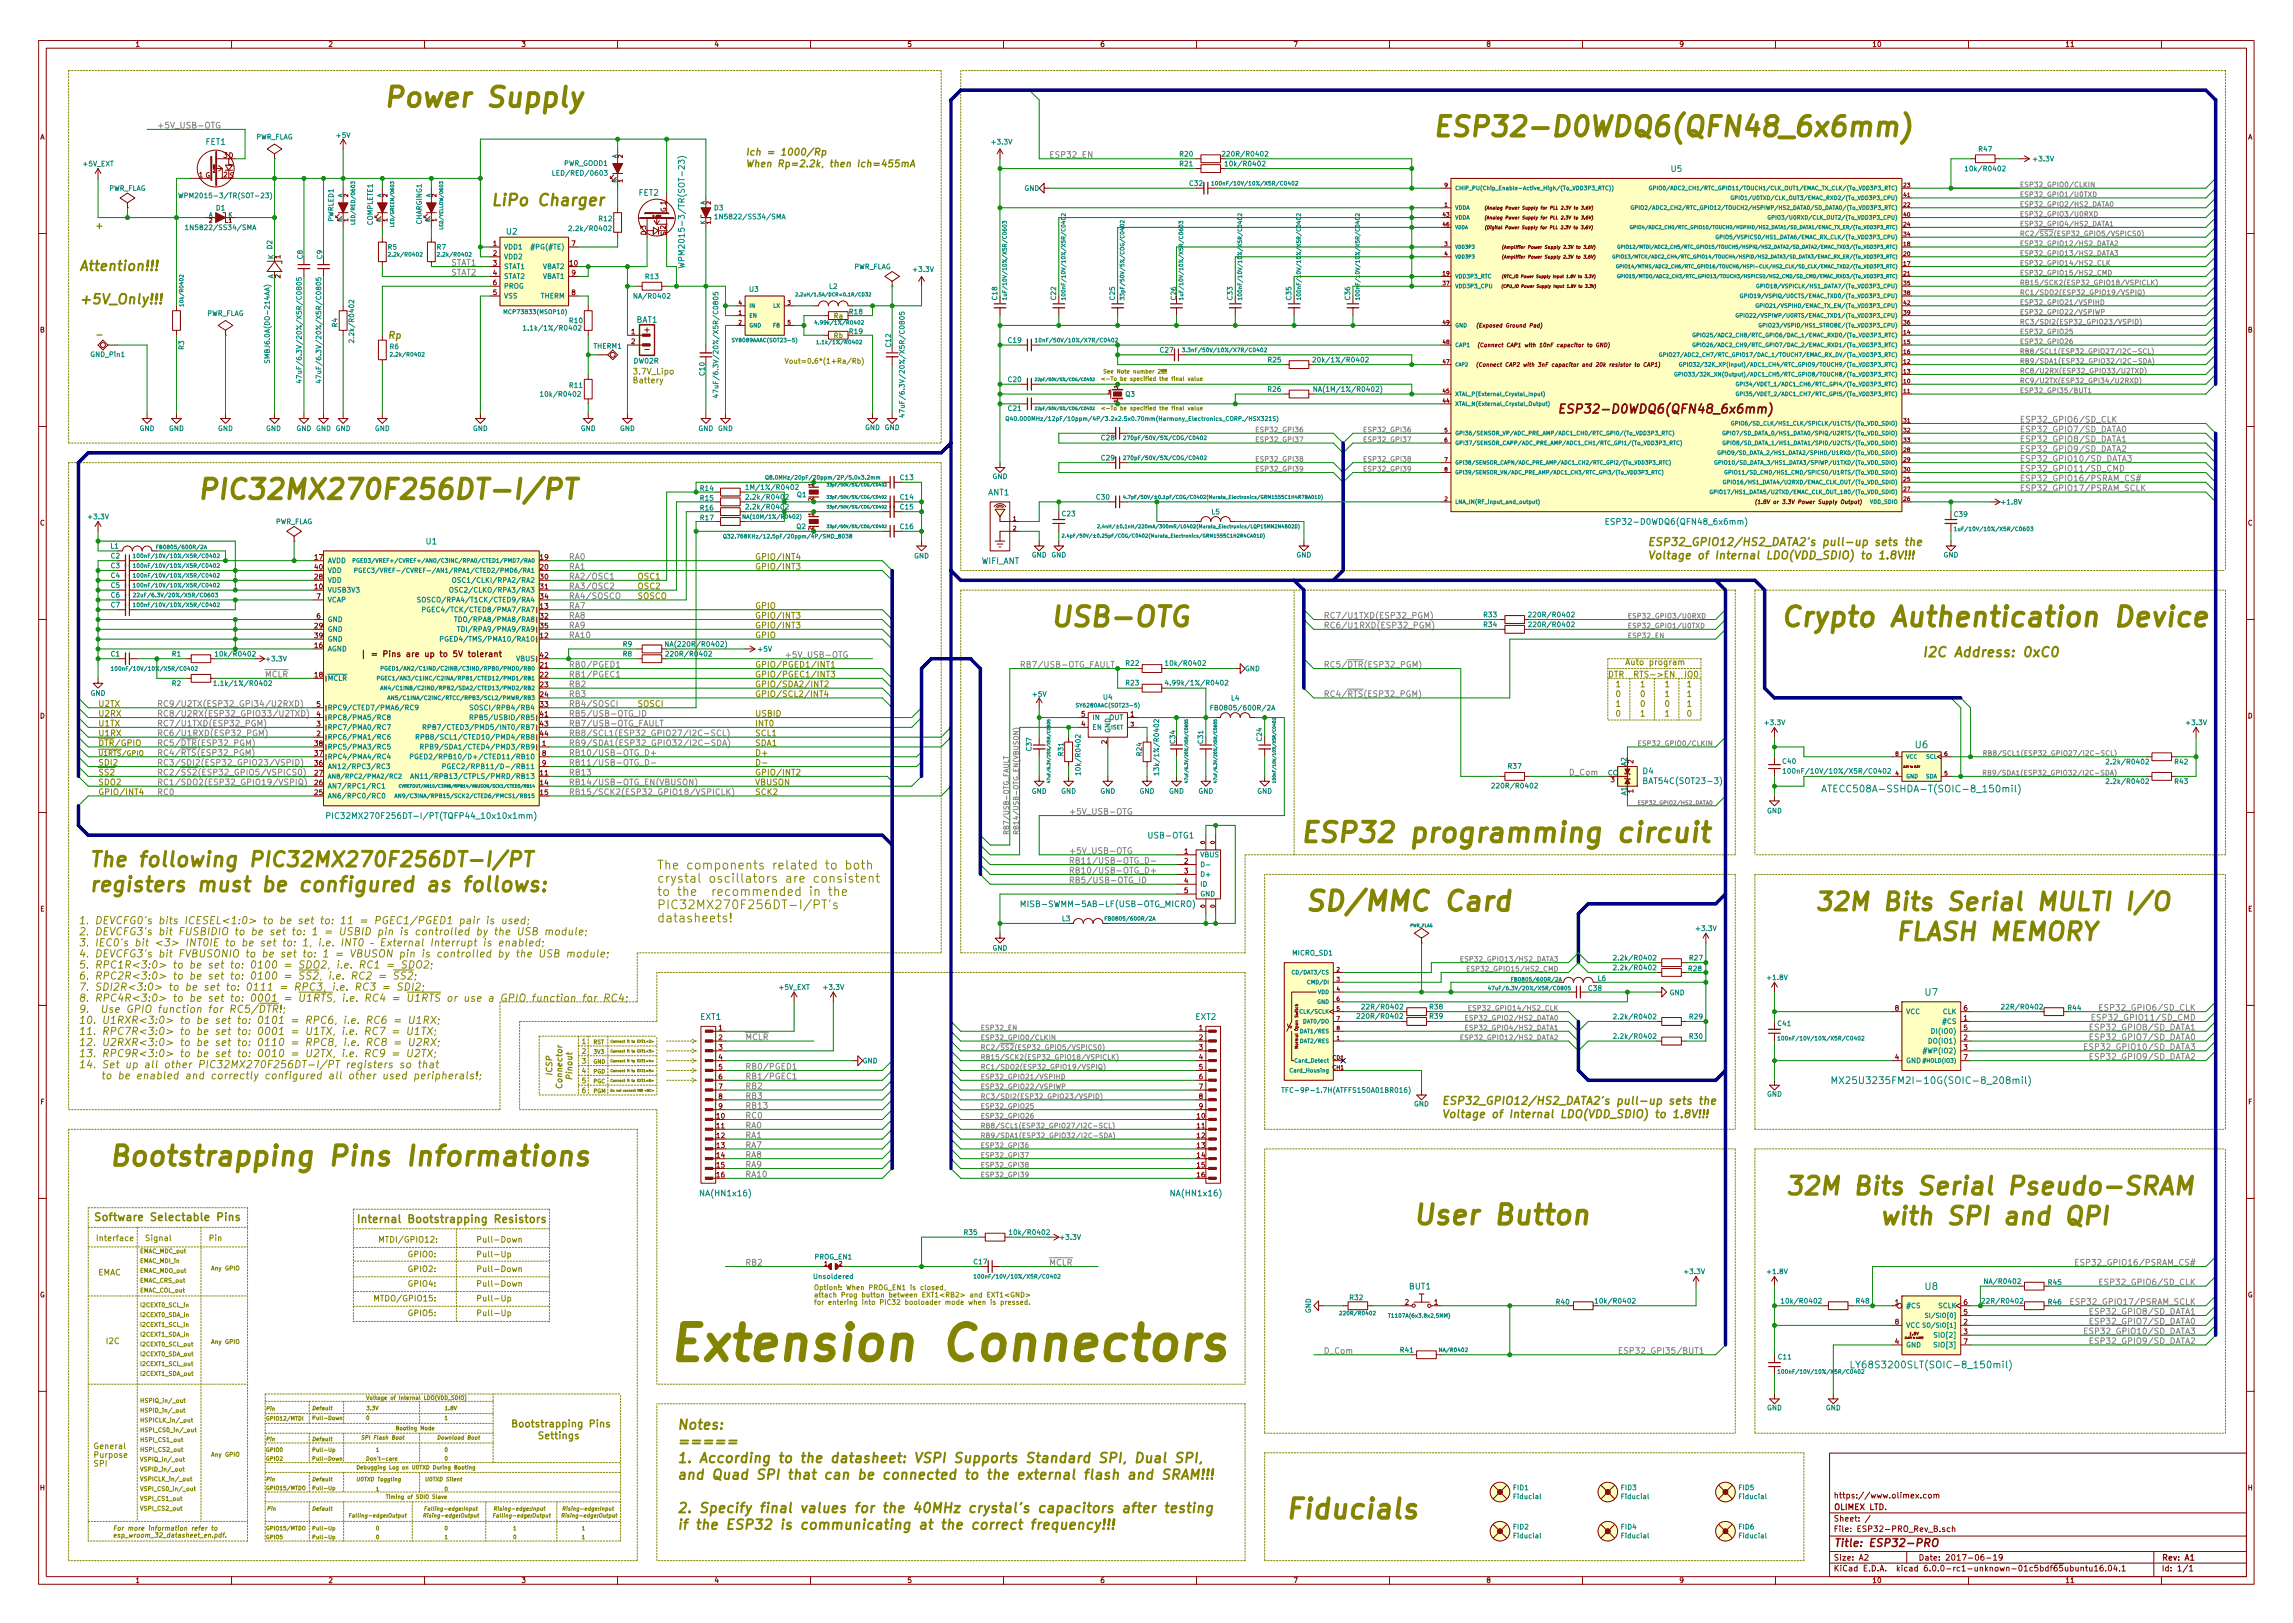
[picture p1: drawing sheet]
<svg xmlns="http://www.w3.org/2000/svg" width="297mm" height="210mm" viewBox="0 0 297 210" stroke-linecap="round" stroke-linejoin="round" font-family="sans-serif">
<defs><g id="words">
<text font-size="6.2" fill="#848400" x="86.4" y="176.2">Extension Connectors</text>
<g font-size="3.5" fill="#848400">
<text x="49.5" y="13.9">Power Supply</text>
<text x="185.4" y="17.7">ESP32-D0WDQ6(QFN48_6x6mm)</text>
<text x="25.4" y="64.7">PIC32MX270F256DT-I/PT</text>
<text x="135.9" y="81.2">USB-OTG</text>
<text x="230.5" y="81.2">Crypto Authentication Device</text>
<text x="168.3" y="109.1">ESP32 programming circuit</text>
<text x="168.9" y="118">SD/MMC Card</text>
<text x="14" y="151">Bootstrapping Pins Informations</text>
<text x="182.9" y="158.7">User Button</text>
<text x="166.4" y="196.8">Fiducials</text>
</g>
<g font-size="3.2" fill="#848400">
<text x="234.9" y="118">32M Bits Serial MULTI I/O</text>
<text x="240.3" y="121.9">FLASH MEMORY</text>
<text x="231.1" y="154.8">32M Bits Serial Pseudo-SRAM</text>
<text x="237.3" y="158.7">with SPI and QPI</text>
</g>
<g font-size="2.7" fill="#848400">
<text x="11.4" y="112.3">The following PIC32MX270F256DT-I/PT</text>
<text x="11.4" y="115.5">registers must be configured as follows:</text>
</g>
<text font-size="2.1" fill="#848400" x="63.5" y="26.7">LiPo Charger</text>
<g font-size="1.8" fill="#848400">
<text x="10.2" y="35.1">Attention!!!</text>
<text x="10.2" y="39.4">+5V_Only!!!</text>
<text x="248.9" y="85.1">I2C Address: 0xC0</text>
<text x="87.6" y="185.2">Notes:</text>
<text x="87.6" y="187.4">=====</text>
<text x="87.6" y="189.5">1. According to the datasheet: VSPI Supports Standard SPI, Dual SPI,</text>
<text x="87.6" y="191.7">and Quad SPI that can be connected to the external flash and SRAM!!!</text>
<text x="87.6" y="196">2. Specify final values for the 40MHz crystal's capacitors after testing</text>
<text x="87.6" y="198.2">if the ESP32 is communicating at the correct frequency!!!</text>
</g>
<text font-size="1.6" fill="#840000" x="203.5" y="53.6">ESP32-D0WDQ6(QFN48_6x6mm)</text>
<g font-size="1.6" fill="#848400">
<text x="85.1" y="112.6">The components related to both</text>
<text x="85.1" y="114.4">crystal oscillators are consistent</text>
<text x="85.1" y="116.1">to the recommended in the</text>
<text x="85.1" y="117.8">PIC32MX270F256DT-I/PT's</text>
<text x="85.1" y="119.5">datasheets!</text>
</g>
<g font-size="1.4" fill="#848400">
<text x="213.4" y="70.7">ESP32_GPIO12/HS2_DATA2's pull-up sets the</text>
<text x="213.4" y="72.4">Voltage of Internal LDO(VDD_SDIO) to 1.8V!!!</text>
<text x="186.7" y="143.1">ESP32_GPIO12/HS2_DATA2's pull-up sets the</text>
<text x="186.7" y="144.8">Voltage of Internal LDO(VDD_SDIO) to 1.8V!!!</text>
<text x="12.1" y="158.2">Software Selectable Pins</text>
<text x="46.1" y="158.4">Internal Bootstrapping Resistors</text>
</g>
<text font-size="1.4" fill="#840000" x="237.5" y="200.4">Title: ESP32-PRO</text>
<g font-size="1.3" fill="#848400">
<text x="10.2" y="119.7">1. DEVCFG0's bits ICESEL&lt;1:0&gt; to be set to: 11 = PGEC1/PGED1 pair is used;</text>
<text x="10.2" y="121.2">2. DEVCFG3's bit FUSBIDIO to be set to: 1 = USBID pin is controlled by the USB module;</text>
<text x="10.2" y="122.6">3. IEC0's bit &lt;3&gt; INT0IE to be set to: 1, i.e. INT0 External Interrupt is enabled;</text>
<text x="10.2" y="124">4. DEVCFG3's bit FVBUSONIO to be set to: 1 = VBUSON pin is controlled by the USB module;</text>
<text x="10.2" y="125.5">5. RPC1R&lt;3:0&gt; to be set to: 0100 = SDO2, i.e. RC1 = SDO2;</text>
<text x="10.2" y="126.9">6. RPC2R&lt;3:0&gt; to be set to: 0100 = SS2, i.e. RC2 = SS2;</text>
<text x="10.2" y="128.3">7. SDI2R&lt;3:0&gt; to be set to: 0111 = RPC3, i.e. RC3 = SDI2;</text>
<text x="10.2" y="129.8">8. RPC4R&lt;3:0&gt; to be set to: 0001 = U1RTS, i.e. RC4 = U1RTS or use a GPIO function for RC4;</text>
<text x="10.2" y="131.2">9. Use GPIO function for RC5/DTR!;</text>
<text x="10.2" y="132.6">10. U1RXR&lt;3:0&gt; to be set to: 0101 = RPC6, i.e. RC6 = U1RX;</text>
<text x="10.2" y="134.1">11. RPC7R&lt;3:0&gt; to be set to: 0001 = U1TX, i.e. RC7 = U1TX;</text>
<text x="10.2" y="135.5">12. U2RXR&lt;3:0&gt; to be set to: 0110 = RPC8, i.e. RC8 = U2RX;</text>
<text x="10.2" y="137">13. RPC9R&lt;3:0&gt; to be set to: 0010 = U2TX, i.e. RC9 = U2TX;</text>
<text x="10.2" y="138.4">14. Set up all other PIC32MX270F256DT-I/PT registers so that</text>
<text x="11.6" y="139.8">to be enabled and correctly configured all other used peripherals!;</text>
<text x="66.1" y="184.9">Bootstrapping Pins</text>
<text x="67.8" y="186.4">Settings</text>
</g>
<g font-size="1.2" fill="#848400">
<text x="96.5" y="20.1">Ich = 1000/Rp</text>
<text x="96.5" y="21.7">When Rp=2.2k, then Ich=455mA</text>
<text x="12.3" y="29.7">+</text>
<text x="50.2" y="43.9">Rp</text>
</g>
<g font-size="1.2" fill="#008484">
<text x="248.1" y="96.9">U6</text>
<text x="237.6" y="102.6">ATECC508A-SSHDA-T(SOIC-8_150mil)</text>
<text x="249.4" y="129">U7</text>
<text x="239.2" y="140.4">MX25U3235FM2I-10G(SOIC-8_208mil)</text>
<text x="249.4" y="167.1">U8</text>
<text x="241" y="177.3">LY68S3200SLT(SOIC-8_150mil)</text>
</g>
<g font-size="1.1" fill="#848484">
<text x="20.3" y="16.6">+5V_USB-OTG</text>
<text x="135.9" y="20.4">ESP32_EN</text>
<text x="58.4" y="34.4">STAT1</text>
<text x="58.4" y="35.7">STAT2</text>
<text x="261.6" y="54.7">ESP32_GPIO6/SD_CLK</text>
<text x="261.6" y="56">ESP32_GPIO7/SD_DATA0</text>
<text x="261.6" y="57.3">ESP32_GPIO8/SD_DATA1</text>
<text x="261.6" y="58.5">ESP32_GPIO9/SD_DATA2</text>
<text x="261.6" y="59.8">ESP32_GPIO10/SD_DATA3</text>
<text x="261.6" y="61.1">ESP32_GPIO11/SD_CMD</text>
<text x="261.6" y="63.6">ESP32_GPIO17/PSRAM_SCLK</text>
<text x="261.6" y="62.4">ESP32_GPIO16/PSRAM_CS#</text>
<text x="73.7" y="72.5">RA0</text>
<text x="73.7" y="73.8">RA1</text>
<text x="73.7" y="75.1">RA2/OSC1</text>
<text x="73.7" y="76.3">RA3/OSC2</text>
<text x="73.7" y="77.6">RA4/SOSCO</text>
<text x="73.7" y="78.9">RA7</text>
<text x="73.7" y="80.1">RA8</text>
<text x="73.7" y="81.4">RA9</text>
<text x="73.7" y="82.7">RA10</text>
<text x="171.4" y="81.4">RC6/U1RXD(ESP32_PGM)</text>
<text x="171.4" y="80.1">RC7/U1TXD(ESP32_PGM)</text>
<text x="34.3" y="87.8">MCLR</text>
<text x="73.7" y="87.8">RB1/PGEC1</text>
<text x="73.7" y="86.5">RB0/PGED1</text>
<text x="73.7" y="89">RB2</text>
<text x="101.6" y="85.2">+5V_USB-OTG</text>
<text x="132.1" y="86.5">RB7/USB-OTG_FAULT</text>
<text x="171.4" y="86.5">RC5/DTR(ESP32_PGM)</text>
<text x="20.3" y="92.8">RC8/U2RX(ESP32_GPIO33/U2TXD)</text>
<text x="20.3" y="94.1">RC7/U1TXD(ESP32_PGM)</text>
<text x="20.3" y="95.4">RC6/U1RXD(ESP32_PGM)</text>
<text x="20.3" y="91.6">RC9/U2TX(ESP32_GPI34/U2RXD)</text>
<text x="73.7" y="92.8">RB5/USB-OTG_ID</text>
<text x="73.7" y="95.4">RB8/SCL1(ESP32_GPIO27/I2C-SCL)</text>
<text x="73.7" y="94.1">RB7/USB-OTG_FAULT</text>
<text x="73.7" y="91.6">RB4/SOSCI</text>
<text x="73.7" y="90.3">RB3</text>
<text x="171.4" y="90.3">RC4/RTS(ESP32_PGM)</text>
<text x="20.3" y="97.9">RC4/RTS(ESP32_PGM)</text>
<text x="20.3" y="96.6">RC5/DTR(ESP32_PGM)</text>
<text x="20.3" y="100.5">RC2/SS2(ESP32_GPIO5/VSPICS0)</text>
<text x="20.3" y="99.2">RC3/SDI2(ESP32_GPIO23/VSPID)</text>
<text x="20.3" y="101.7">RC1/SDO2(ESP32_GPIO19/VSPIQ)</text>
<text x="73.7" y="99.2">RB11/USB-OTG_D-</text>
<text x="73.7" y="97.9">RB10/USB-OTG_D+</text>
<text x="73.7" y="96.6">RB9/SDA1(ESP32_GPIO32/I2C-SDA)</text>
<text x="73.7" y="101.7">RB14/USB-OTG_EN(VBUSON)</text>
<text x="73.7" y="100.5">RB13</text>
<text x="203.2" y="100.5">D_Com</text>
<text x="20.3" y="103">RC0</text>
<text x="73.7" y="103">RB15/SCK2(ESP32_GPIO18/VSPICLK)</text>
<text x="138.4" y="105.5">+5V_USB-OTG</text>
<text x="138.4" y="110.6">+5V_USB-OTG</text>
<text x="138.4" y="111.9">RB11/USB-OTG_D-</text>
<text x="138.4" y="113.2">RB10/USB-OTG_D+</text>
<text x="138.4" y="114.4">RB5/USB-OTG_ID</text>
<text x="272.8" y="130.9">ESP32_GPIO6/SD_CLK</text>
<text x="96.5" y="134.7">MCLR</text>
<text x="270.9" y="136">ESP32_GPIO10/SD_DATA3</text>
<text x="271.4" y="134.7">ESP32_GPIO7/SD_DATA0</text>
<text x="271.4" y="133.5">ESP32_GPIO8/SD_DATA1</text>
<text x="271.4" y="137.3">ESP32_GPIO9/SD_DATA2</text>
<text x="272" y="132.2">ESP32_GPIO11/SD_CMD</text>
<text x="96.5" y="139.8">RB1/PGEC1</text>
<text x="96.5" y="138.6">RB0/PGED1</text>
<text x="96.5" y="141.1">RB2</text>
<text x="96.5" y="142.4">RB3</text>
<text x="96.5" y="143.6">RB13</text>
<text x="96.5" y="144.9">RC0</text>
<text x="96.5" y="146.2">RA0</text>
<text x="96.5" y="147.4">RA1</text>
<text x="96.5" y="148.7">RA7</text>
<text x="96.5" y="150">RA8</text>
<text x="96.5" y="151.3">RA9</text>
<text x="96.5" y="152.5">RA10</text>
<text x="96.5" y="164">RB2</text>
<text x="135.9" y="164">MCLR</text>
<text x="270" y="164">ESP32_GPIO16/PSRAM_CS#</text>
<text x="272.8" y="166.5">ESP32_GPIO6/SD_CLK</text>
<text x="269.2" y="169">ESP32_GPIO17/PSRAM_SCLK</text>
<text x="270.9" y="172.8">ESP32_GPIO10/SD_DATA3</text>
<text x="271.4" y="171.6">ESP32_GPIO7/SD_DATA0</text>
<text x="271.4" y="170.3">ESP32_GPIO8/SD_DATA1</text>
<text x="171.4" y="175.4">D_Com</text>
<text x="209.5" y="175.4">ESP32_GPI35/BUT1</text>
<text x="271.4" y="174.1">ESP32_GPIO9/SD_DATA2</text>
</g>
<g font-size="1.1" fill="#008484">
<text x="26.6" y="18.8">FET1</text>
<text x="216.5" y="22.3">U5</text>
<text x="82.7" y="25.4">FET2</text>
<text x="65.6" y="30.4">U2</text>
<text x="88.7" y="33.5" transform="rotate(-90 88.7 33.5)">WPM2015-3/TR(SOT-23)</text>
<text x="82.4" y="41.8">BAT1</text>
<text x="128" y="64.2">ANT1</text>
<text x="55.2" y="70.5">U1</text>
<text x="208.9" y="68">ESP32-D0WDQ6(QFN48_6x6mm)</text>
<text x="127.1" y="73.1">WIFI_ANT</text>
<text x="212.8" y="100.3">D4</text>
<text x="213.4" y="101.6">BAT54C(SOT23-3)</text>
<text x="44" y="106.1">PIC32MX270F256DT-I/PT(TQFP44_10x10x1mm)</text>
<text x="148.9" y="108.6">USB-OTG1</text>
<text x="133.4" y="117.5">MISB-SWMM-5AB-LF(USB-OTG_MICRO)</text>
<text x="90.8" y="132.1">EXT1</text>
<text x="154.9" y="132.1">EXT2</text>
<text x="90.9" y="155">NA(HN1x16)</text>
<text x="151.9" y="155">NA(HN1x16)</text>
<text x="182.6" y="167">BUT1</text>
</g>
<g font-size="1.1" fill="#840000">
<text x="83.5" y="43.1">+</text>
<text x="83.6" y="45.6">-</text>
<text x="48.7" y="85.1">| = Pins are up to 5V tolerant</text>
</g>
<g font-size="1.1" fill="#848400">
<text x="81.9" y="48.5">3.7V_Lipo</text>
<text x="81.9" y="49.7">Battery</text>
<text x="82.5" y="76.3">OSC2</text>
<text x="82.5" y="75.1">OSC1</text>
<text x="82.5" y="77.6">SOSCO</text>
<text x="97.8" y="73.8">GPIO/INT3</text>
<text x="97.8" y="72.5">GPIO/INT4</text>
<text x="97.8" y="81.4">GPIO/INT3</text>
<text x="97.8" y="82.7">GPIO</text>
<text x="97.8" y="80.1">GPIO/INT3</text>
<text x="97.8" y="78.9">GPIO</text>
<text x="97.8" y="89">GPIO/SDA2/INT2</text>
<text x="97.8" y="87.8">GPIO/PGEC1/INT3</text>
<text x="97.8" y="86.5">GPIO/PGED1/INT1</text>
<text x="208.3" y="87.8">DTR RTS-&gt;EN IO0</text>
<text x="209.2" y="89">1</text>
<text x="210.5" y="86.2">Auto program</text>
<text x="212.4" y="89">1</text>
<text x="215.6" y="89">1</text>
<text x="218.4" y="89">1</text>
<text x="12.7" y="91.6">U2TX</text>
<text x="12.7" y="92.8">U2RX</text>
<text x="12.7" y="95.4">U1RX</text>
<text x="12.7" y="94.1">U1TX</text>
<text x="82.5" y="91.6">SOSCI</text>
<text x="97.8" y="90.3">GPIO/SCL2/INT4</text>
<text x="97.8" y="95.4">SCL1</text>
<text x="97.8" y="94.1">INT0</text>
<text x="97.8" y="92.8">USBID</text>
<text x="209.2" y="90.3">0</text>
<text x="209.2" y="91.6">1</text>
<text x="209.2" y="92.8">0</text>
<text x="212.4" y="90.3">0</text>
<text x="212.4" y="91.6">0</text>
<text x="212.4" y="92.8">1</text>
<text x="215.6" y="90.3">1</text>
<text x="215.6" y="91.6">0</text>
<text x="215.6" y="92.8">1</text>
<text x="218.4" y="90.3">1</text>
<text x="218.4" y="91.6">1</text>
<text x="218.4" y="92.8">0</text>
<text x="12.7" y="100.5">SS2</text>
<text x="12.7" y="99.2">SDI2</text>
<text x="12.7" y="101.7">SDO2</text>
<text x="12.7" y="96.6">DTR/GPIO</text>
<text x="97.8" y="101.7">VBUSON</text>
<text x="97.8" y="96.6">SDA1</text>
<text x="97.8" y="97.9">D+</text>
<text x="97.8" y="100.5">GPIO/INT2</text>
<text x="12.7" y="103">GPIO/INT4</text>
<text x="97.8" y="103">SCK2</text>
<text x="71.5" y="140.3" transform="rotate(-90 71.5 140.3)">ICSP</text>
<text x="72.8" y="141.2" transform="rotate(-90 72.8 141.2)">Connector</text>
<text x="74.1" y="140.6" transform="rotate(-90 74.1 140.6)">Pinout</text>
</g>
<g font-size="1" fill="#848400">
<text x="12.4" y="160.8">Interface</text>
<text x="18.7" y="160.8">Signal</text>
<text x="27" y="160.8">Pin</text>
<text x="49" y="161">MTDI/GPIO12:</text>
<text x="61.7" y="161">Pull-Down</text>
<text x="12.7" y="165.2">EMAC</text>
<text x="52.8" y="162.9">GPIO0:</text>
<text x="52.8" y="164.8">GPIO2:</text>
<text x="52.8" y="166.7">GPIO4:</text>
<text x="61.7" y="162.9">Pull-Up</text>
<text x="61.7" y="164.8">Pull-Down</text>
<text x="61.7" y="166.7">Pull-Down</text>
<text x="48.3" y="168.6">MTDO/GPIO15:</text>
<text x="52.8" y="170.5">GPIO5:</text>
<text x="61.7" y="168.6">Pull-Up</text>
<text x="61.7" y="170.5">Pull-Up</text>
<text x="13.7" y="174.1">I2C</text>
<text x="12.1" y="187.7">General</text>
<text x="12.1" y="188.9">Purpose</text>
<text x="12.1" y="190">SPI</text>
</g>
<g font-size="1" fill="#840000">
<text x="237.5" y="197.1">Sheet: /</text>
<text x="237.5" y="195.6">OLIMEX LTD.</text>
<text x="237.5" y="194.1">https://www.olimex.com</text>
<text x="237.5" y="203.6">KiCad E.D.A. kicad 6.0.0-rc1-unknown-01c5bdf65ubuntu16.04.1</text>
<text x="237.5" y="202.2">Size: A2</text>
<text x="237.5" y="198.5">File: ESP32-PRO_Rev_B.sch</text>
<text x="248.5" y="202.2">Date: 2017-06-19</text>
<text x="280" y="202.2">Rev: A1</text>
<text x="280" y="203.6">Id: 1/1</text>
</g>
<g font-size=".9" fill="#840000">
<text x="17.5" y="6.1">1</text>
<text x="42.5" y="6.1">2</text>
<text x="67.5" y="6.1">3</text>
<text x="92.5" y="6.1">4</text>
<text x="117.5" y="6.1">5</text>
<text x="142.5" y="6.1">6</text>
<text x="167.5" y="6.1">7</text>
<text x="192.5" y="6.1">8</text>
<text x="217.5" y="6.1">9</text>
<text x="242.5" y="6.1">10</text>
<text x="267.5" y="6.1">11</text>
<text x="5.2" y="18.1">A</text>
<text x="25.8" y="23">1 G</text>
<text x="29" y="23">2 S</text>
<text x="29" y="20.4">3 D</text>
<text x="291.2" y="18.1">A</text>
<text x="86.3" y="27.5" transform="rotate(-90 86.3 27.5)">G 1</text>
<text x="36.3" y="33.5" transform="rotate(-90 36.3 33.5)">1</text>
<text x="63.9" y="31.9">1</text>
<text x="63.9" y="33.1">2</text>
<text x="63.9" y="34.4">3</text>
<text x="63.9" y="35.7">4</text>
<text x="73.8" y="34.4">10</text>
<text x="74.1" y="31.9">7</text>
<text x="74.1" y="35.7">9</text>
<text x="83.7" y="30.5" transform="rotate(-90 83.7 30.5)">D 3</text>
<text x="86.3" y="30.6" transform="rotate(-90 86.3 30.6)">S 2</text>
<text x="36.3" y="36" transform="rotate(-90 36.3 36)">2</text>
<text x="63.9" y="38.2">5</text>
<text x="63.9" y="37">6</text>
<text x="74.1" y="38.2">8</text>
<text x="5.2" y="43.1">B</text>
<text x="81.8" y="43.3">1</text>
<text x="81.8" y="44.6">2</text>
<text x="291.2" y="43.1">B</text>
<text x="5.2" y="68.1">C</text>
<text x="291.2" y="68.1">C</text>
<text x="40.8" y="76.3">10</text>
<text x="40.8" y="72.5">17</text>
<text x="40.8" y="75.1">28</text>
<text x="40.8" y="73.8">40</text>
<text x="41" y="77.6">7</text>
<text x="70" y="72.5">19</text>
<text x="70" y="73.8">20</text>
<text x="70" y="75.1">30</text>
<text x="70" y="76.3">31</text>
<text x="70" y="77.6">34</text>
<text x="40.8" y="83.9">16</text>
<text x="40.8" y="81.4">29</text>
<text x="40.8" y="82.7">39</text>
<text x="41" y="80.1">6</text>
<text x="70" y="82.7">12</text>
<text x="70" y="78.9">13</text>
<text x="70" y="80.1">32</text>
<text x="70" y="81.4">35</text>
<text x="40.8" y="87.8">18</text>
<text x="70" y="86.5">21</text>
<text x="70" y="87.8">22</text>
<text x="70" y="89">23</text>
<text x="70" y="85.2">42</text>
<text x="5.2" y="93.1">D</text>
<text x="41" y="95.4">2</text>
<text x="41" y="94.1">3</text>
<text x="41" y="92.8">4</text>
<text x="41" y="91.6">5</text>
<text x="70" y="90.3">24</text>
<text x="70" y="91.6">33</text>
<text x="70" y="92.8">41</text>
<text x="70" y="94.1">43</text>
<text x="70" y="95.4">44</text>
<text x="140.1" y="94.1">4</text>
<text x="140.1" y="92.8">5</text>
<text x="146.4" y="92.8">1</text>
<text x="291.2" y="93.1">D</text>
<text x="40.8" y="101.7">26</text>
<text x="40.8" y="100.5">27</text>
<text x="40.8" y="99.2">36</text>
<text x="40.8" y="97.9">37</text>
<text x="40.8" y="96.6">38</text>
<text x="70" y="100.5">11</text>
<text x="70" y="101.7">14</text>
<text x="70.2" y="96.6">1</text>
<text x="70.2" y="97.9">8</text>
<text x="70.2" y="99.2">9</text>
<text x="143.4" y="96.4" transform="rotate(-90 143.4 96.4)">2</text>
<text x="208.7" y="101.3">3</text>
<text x="211.6" y="98.9" transform="rotate(-90 211.6 98.9)">2</text>
<text x="40.8" y="103">25</text>
<text x="70" y="103">15</text>
<text x="211.6" y="102.7" transform="rotate(-90 211.6 102.7)">1</text>
<text x="153.4" y="110.6">1</text>
<text x="153.4" y="111.9">2</text>
<text x="153.4" y="113.2">3</text>
<text x="5.2" y="118.1">E</text>
<text x="153.4" y="114.4">4</text>
<text x="153.4" y="115.7">5</text>
<text x="291.2" y="118.1">E</text>
<text x="245.5" y="130.9">8</text>
<text x="254.4" y="130.9">6</text>
<text x="93.1" y="133.5">1</text>
<text x="93.1" y="134.7">2</text>
<text x="93.1" y="136">3</text>
<text x="93.1" y="137.3">4</text>
<text x="155.3" y="133.5">1</text>
<text x="155.3" y="134.7">2</text>
<text x="155.3" y="136">3</text>
<text x="155.3" y="137.3">4</text>
<text x="245.5" y="137.3">4</text>
<text x="254.4" y="132.2">1</text>
<text x="254.4" y="134.7">2</text>
<text x="254.4" y="136">3</text>
<text x="254.4" y="133.5">5</text>
<text x="254.4" y="137.3">7</text>
<text x="5.2" y="143.1">F</text>
<text x="93.1" y="138.6">5</text>
<text x="93.1" y="139.8">6</text>
<text x="93.1" y="141.1">7</text>
<text x="93.1" y="142.4">8</text>
<text x="93.1" y="143.6">9</text>
<text x="155.3" y="138.6">5</text>
<text x="155.3" y="139.8">6</text>
<text x="155.3" y="141.1">7</text>
<text x="155.3" y="142.4">8</text>
<text x="155.3" y="143.6">9</text>
<text x="291.2" y="143.1">F</text>
<text x="92.9" y="144.9">10</text>
<text x="92.9" y="146.2">11</text>
<text x="92.9" y="147.4">12</text>
<text x="92.9" y="148.7">13</text>
<text x="92.9" y="150">14</text>
<text x="155.1" y="144.9">10</text>
<text x="155.1" y="146.2">11</text>
<text x="155.1" y="147.4">12</text>
<text x="155.1" y="148.7">13</text>
<text x="155.1" y="150">14</text>
<text x="92.9" y="151.3">15</text>
<text x="92.9" y="152.5">16</text>
<text x="155.1" y="151.3">15</text>
<text x="155.1" y="152.5">16</text>
<text x="5.2" y="168.1">G</text>
<text x="182" y="169">2</text>
<text x="185.8" y="169">1</text>
<text x="245.5" y="169">1</text>
<text x="245.5" y="171.6">8</text>
<text x="254.4" y="171.6">2</text>
<text x="254.4" y="172.8">3</text>
<text x="254.4" y="170.3">5</text>
<text x="254.4" y="169">6</text>
<text x="291.2" y="168.1">G</text>
<text x="245.5" y="174.1">4</text>
<text x="254.4" y="174.1">7</text>
<text x="5.2" y="193.1">H</text>
<text x="291.2" y="193.1">H</text>
<text x="17.5" y="205.1">1</text>
<text x="42.5" y="205.1">2</text>
<text x="67.5" y="205.1">3</text>
<text x="92.5" y="205.1">4</text>
<text x="117.5" y="205.1">5</text>
<text x="142.5" y="205.1">6</text>
<text x="167.5" y="205.1">7</text>
<text x="192.5" y="205.1">8</text>
<text x="217.5" y="205.1">9</text>
<text x="242.5" y="205.1">10</text>
<text x="267.5" y="205.1">11</text>
</g>
<g font-size=".9" fill="#008484">
<text x="43.6" y="17.9">+5V</text>
<text x="10.8" y="21.5">+5V_EXT</text>
<text x="33.1" y="18.1">PWR_FLAG</text>
<text x="72.1" y="22.8">LED/RED/0603</text>
<text x="73" y="21.5">PWR_GOOD1</text>
<text x="128.6" y="18.7">+3.3V</text>
<text x="152.9" y="21.5">R21</text>
<text x="152.9" y="20.3">R20</text>
<text x="158.8" y="20.3">220R/R0402</text>
<text x="159.1" y="21.5">10k/R0402</text>
<text x="255" y="22.2">10k/R0402</text>
<text x="256.4" y="19.6">R47</text>
<text x="263.5" y="20.9">+3.3V</text>
<text x="14" y="24.7">PWR_FLAG</text>
<text x="24.2" y="25.7">WPM2015-3/TR(SOT-23)</text>
<text x="24.7" y="29.8">1N5822/SS34/SMA</text>
<text x="28" y="27.3">D1</text>
<text x="43.2" y="28.7" transform="rotate(-90 43.2 28.7)">PWRLED1</text>
<text x="48.3" y="29.2" transform="rotate(-90 48.3 29.2)">COMPLETE1</text>
<text x="54.6" y="29.1" transform="rotate(-90 54.6 29.1)">CHARGING1</text>
<text x="74.2" y="29.9">2.2k/R0402</text>
<text x="77.6" y="28.7">R12</text>
<text x="92.5" y="27.2">D3</text>
<text x="93.3" y="28.4">1N5822/SS34/SMA</text>
<text x="132.7" y="24.7">GND</text>
<text x="154.1" y="24.1">C32</text>
<text x="35.3" y="32.3" transform="rotate(-90 35.3 32.3)">D2</text>
<text x="35.4" y="33.6" transform="rotate(-90 35.4 33.6)">K</text>
<text x="39.2" y="33.5" transform="rotate(-90 39.2 33.5)">C8</text>
<text x="41.7" y="33.5" transform="rotate(-90 41.7 33.5)">C9</text>
<text x="50.3" y="32.3">R5</text>
<text x="56.6" y="32.3">R7</text>
<text x="65.3" y="32.3">VDD1</text>
<text x="65.3" y="33.6">VDD2</text>
<text x="65.3" y="34.9">STAT1</text>
<text x="69.2" y="32.3">#PG(#TE)</text>
<text x="70.3" y="34.9">VBAT2</text>
<text x="110.6" y="34.9">PWR_FLAG</text>
<text x="118.4" y="35.2">+3.3V</text>
<text x="26.7" y="40.9">PWR_FLAG</text>
<text x="35.4" y="36.1" transform="rotate(-90 35.4 36.1)">A</text>
<text x="65.3" y="36.1">STAT2</text>
<text x="65.3" y="38.7">VSS</text>
<text x="65.3" y="37.4">PROG</text>
<text x="70" y="38.7">THERM</text>
<text x="70.3" y="36.1">VBAT1</text>
<text x="73.8" y="41.9">R10</text>
<text x="82.4" y="38.7">NA/R0402</text>
<text x="83.6" y="36.2">R13</text>
<text x="97.1" y="37.8">U3</text>
<text x="107.4" y="37.4">L2</text>
<text x="110.1" y="40.7">R18</text>
<text x="129.2" y="38.8" transform="rotate(-90 129.2 38.8)">C18</text>
<text x="136.8" y="38.8" transform="rotate(-90 136.8 38.8)">C22</text>
<text x="144.4" y="38.8" transform="rotate(-90 144.4 38.8)">C25</text>
<text x="152.4" y="38.8" transform="rotate(-90 152.4 38.8)">C26</text>
<text x="159.7" y="38.8" transform="rotate(-90 159.7 38.8)">C33</text>
<text x="167.3" y="38.8" transform="rotate(-90 167.3 38.8)">C35</text>
<text x="174.9" y="38.8" transform="rotate(-90 174.9 38.8)">C36</text>
<text x="11.8" y="46.2">GND_Pin1</text>
<text x="23.8" y="45.3" transform="rotate(-90 23.8 45.3)">R3</text>
<text x="35" y="46.6" transform="rotate(-90 35 46.6)">SMBJ6.0A(DO-214AA)</text>
<text x="43.7" y="42.4" transform="rotate(-90 43.7 42.4)">R4</text>
<text x="45.9" y="43.9" transform="rotate(-90 45.9 43.9)">2.2k/R0402</text>
<text x="50.5" y="45.2">R6</text>
<text x="68.5" y="42.8">1.1k/1%/R0402</text>
<text x="76.9" y="45.2">THERM1</text>
<text x="82.1" y="47.1">DW02R</text>
<text x="110.1" y="43.3">R19</text>
<text x="115.4" y="44.9" transform="rotate(-90 115.4 44.9)">C12</text>
<text x="130.6" y="44.4">C19</text>
<text x="150.3" y="45.7">C27</text>
<text x="164.3" y="46.9">R25</text>
<text x="170.8" y="46.9">20k/1%/R0402</text>
<text x="39.1" y="48.3" transform="rotate(-90 39.1 48.3)">47uF/6.3V/20%/X5R/C0805</text>
<text x="41.6" y="48.3" transform="rotate(-90 41.6 48.3)">47uF/6.3V/20%/X5R/C0805</text>
<text x="70.4" y="51.4">10k/R0402</text>
<text x="73.8" y="50.2">R11</text>
<text x="91.3" y="48.6" transform="rotate(-90 91.3 48.6)">C10</text>
<text x="93.1" y="50.2" transform="rotate(-90 93.1 50.2)">47uF/6.3V/20%/X5R/C0805</text>
<text x="117.2" y="52.7" transform="rotate(-90 117.2 52.7)">47uF/6.3V/20%/X5R/C0805</text>
<text x="130.6" y="49.5">C20</text>
<text x="130.6" y="53.2">C21</text>
<text x="145.8" y="51.4">Q3</text>
<text x="164.3" y="50.8">R26</text>
<text x="170.9" y="50.8">NA(1M/1%/R0402)</text>
<text x="18.1" y="55.8">GND</text>
<text x="21.9" y="55.8">GND</text>
<text x="28.2" y="55.8">GND</text>
<text x="34.5" y="55.8">GND</text>
<text x="38.4" y="55.8">GND GND GND</text>
<text x="48.6" y="55.8">GND</text>
<text x="61.3" y="55.8">GND</text>
<text x="75.2" y="55.8">GND</text>
<text x="80.3" y="55.8">GND</text>
<text x="90.5" y="55.8">GND GND</text>
<text x="112.1" y="55.7">GND GND</text>
<text x="142.7" y="57">C28</text>
<text x="142.7" y="59.6">C29</text>
<text x="90.8" y="64.9">R15</text>
<text x="90.8" y="63.6">R14</text>
<text x="97.1" y="64.7">2.2k/R0402</text>
<text x="97.1" y="66">2.2k/R0402</text>
<text x="97.2" y="63.5">1M/1%/R0402</text>
<text x="103.3" y="64.4">Q1</text>
<text x="116.6" y="62.2">C13</text>
<text x="116.6" y="64.7">C14</text>
<text x="116.6" y="66">C15</text>
<text x="128.6" y="62.1">GND</text>
<text x="142.1" y="64.7">C30</text>
<text x="259.4" y="65.4">+1.8V</text>
<text x="11.5" y="67.3">+3.3V</text>
<text x="14.4" y="71.1">L1</text>
<text x="35.6" y="67.9">PWR_FLAG</text>
<text x="90.8" y="67.4">R17</text>
<text x="90.8" y="66.1">R16</text>
<text x="103.2" y="68.5">Q2</text>
<text x="116.6" y="68.5">C16</text>
<text x="137.6" y="66.9">C23</text>
<text x="157" y="66.6">L5</text>
<text x="253.2" y="66.9">C39</text>
<text x="14.4" y="77.4">C6</text>
<text x="14.4" y="74.9">C4</text>
<text x="14.4" y="73.6">C3</text>
<text x="14.4" y="72.3">C2</text>
<text x="14.4" y="76.2">C5</text>
<text x="42.4" y="76.8">VUSB3V3</text>
<text x="42.4" y="73">AVDD</text>
<text x="42.4" y="75.5">VDD</text>
<text x="42.4" y="74.2">VDD</text>
<text x="59.6" y="76.8">OSC2/CLKO/RPA3/RA3</text>
<text x="60" y="75.5">OSC1/CLKI/RPA2/RA2</text>
<text x="118.4" y="72.3">GND</text>
<text x="133.6" y="72.2">GND GND</text>
<text x="167.9" y="72.2">GND</text>
<text x="251.8" y="72.2">GND</text>
<text x="14.4" y="78.7">C7</text>
<text x="42.4" y="81.8">GND</text>
<text x="42.4" y="83.1">GND</text>
<text x="42.4" y="80.6">GND</text>
<text x="42.4" y="78">VCAP</text>
<text x="55.8" y="78">SOSCO/RPA4/T1CK/CTED9/RA4</text>
<text x="56.4" y="79.3">PGEC4/TCK/CTED8/PMA7/RA7</text>
<text x="58.5" y="83.1">PGED4/TMS/PMA10/RA10</text>
<text x="60.1" y="80.6">TDO/RPA8/PMA8/RA8</text>
<text x="60.6" y="81.8">TDI/RPA9/PMA9/RA9</text>
<text x="80.7" y="83.8">R9</text>
<text x="86.8" y="83.8">NA(220R/R0402)</text>
<text x="192.2" y="80">R33</text>
<text x="192.2" y="81.2">R34</text>
<text x="198.5" y="80">220R/R0402</text>
<text x="198.5" y="81.2">220R/R0402</text>
<text x="14.4" y="85">C1</text>
<text x="22.3" y="85">R1</text>
<text x="22.3" y="88.9">R2</text>
<text x="28.3" y="85">10k/R0402</text>
<text x="28.4" y="88.9">1.1k/1%/R0402</text>
<text x="34.6" y="85.7">+3.3V</text>
<text x="42.4" y="84.4">AGND</text>
<text x="42.4" y="88.2">MCLR</text>
<text x="66.9" y="85.7">VBUS</text>
<text x="80.7" y="85">R8</text>
<text x="86.7" y="85">220R/R0402</text>
<text x="98.3" y="84.4">+5V</text>
<text x="145.9" y="88.8">R23</text>
<text x="145.9" y="86.3">R22</text>
<text x="151.4" y="86.3">10k/R0402</text>
<text x="151.7" y="88.8">4.99k/1%/R0402</text>
<text x="161.3" y="87">GND</text>
<text x="11.7" y="90.1">GND</text>
<text x="42.4" y="95.8">RPC6/PMA1/RC6</text>
<text x="42.4" y="94.5">RPC7/PMA0/RC7</text>
<text x="42.4" y="93.3">RPC8/PMA5/RC8</text>
<text x="42.4" y="92">RPC9/CTED7/PMA6/RC9</text>
<text x="56.1" y="95.8">RPB8/SCL1/CTED10/PMD4/RB8</text>
<text x="57" y="94.5">RPB7/CTED3/PMD5/INT0/RB7</text>
<text x="62" y="92">SOSCI/RPB4/RB4</text>
<text x="62" y="93.3">RPB5/USBID/RB5</text>
<text x="133.8" y="90.3">+5V</text>
<text x="141.5" y="94.5">EN</text>
<text x="141.5" y="93.3">IN</text>
<text x="143" y="90.6">U4</text>
<text x="143.7" y="93.3">OUT</text>
<text x="143.8" y="95" transform="rotate(-90 143.8 95)">GND</text>
<text x="157.5" y="92">FB0805/600R/2A</text>
<text x="159.5" y="90.8">L4</text>
<text x="163.5" y="96" transform="rotate(-90 163.5 96)">C24</text>
<text x="228.7" y="93.9">+3.3V</text>
<text x="283.3" y="93.9">+3.3V</text>
<text x="42.4" y="99.6">AN12/RPC3/RC3</text>
<text x="42.4" y="98.4">RPC4/PMA4/RC4</text>
<text x="42.4" y="97.1">RPC5/PMA3/RC5</text>
<text x="55.5" y="100.9">AN11/RPB13/CTPLS/PMRD/RB13</text>
<text x="55.7" y="98.4">PGED2/RPB10/D+/CTED11/RB10</text>
<text x="56.5" y="97.1">RPB9/SDA1/CTED4/PMD3/RB9</text>
<text x="59.6" y="99.6">PGEC2/RPB11/D-/RB11</text>
<text x="133.6" y="97.3" transform="rotate(-90 133.6 97.3)">C37</text>
<text x="137.8" y="97.9" transform="rotate(-90 137.8 97.9)">R31</text>
<text x="140" y="100" transform="rotate(-90 140 100)">10k/R0402</text>
<text x="147.9" y="97.9" transform="rotate(-90 147.9 97.9)">R24</text>
<text x="150.1" y="99.7" transform="rotate(-90 150.1 99.7)">13k/1%/R0402</text>
<text x="152.2" y="96.3" transform="rotate(-90 152.2 96.3)">C34</text>
<text x="155.9" y="96.3" transform="rotate(-90 155.9 96.3)">C31</text>
<text x="195.4" y="99.6">R37</text>
<text x="208.3" y="100.5">CC</text>
<text x="210.7" y="99.2" transform="rotate(-90 210.7 99.2)">A2</text>
<text x="231" y="99">C40</text>
<text x="232.3" y="100.2">100nF/10V/10%/X5R/C0402</text>
<text x="273.3" y="101.6">2.2k/R0402</text>
<text x="273.3" y="99">2.2k/R0402</text>
<text x="281.7" y="101.6">R43</text>
<text x="281.7" y="99">R42</text>
<text x="42.4" y="103.4">AN6/RPC0/RC0</text>
<text x="42.4" y="102.2">AN7/RPC1/RC1</text>
<text x="133.6" y="102.8">GND</text>
<text x="137.5" y="102.8">GND</text>
<text x="142.5" y="102.8">GND</text>
<text x="147.6" y="102.8">GND</text>
<text x="151.4" y="102.8">GND</text>
<text x="155.2" y="102.8">GND</text>
<text x="162.9" y="102.8">GND</text>
<text x="193.7" y="102.1">220R/R0402</text>
<text x="210.7" y="103" transform="rotate(-90 210.7 103)">A1</text>
<text x="228.9" y="105.4">GND</text>
<text x="155.4" y="111.1">VBUS</text>
<text x="155.4" y="113.6">D+</text>
<text x="137.6" y="119.3">L3</text>
<text x="155.4" y="114.9">ID</text>
<text x="155.4" y="116.1">GND</text>
<text x="128.6" y="123.1">GND</text>
<text x="167.4" y="123.8">MICRO_SD1</text>
<text x="209.5" y="125.7">2.2k/R0402</text>
<text x="209.5" y="124.4">2.2k/R0402</text>
<text x="218.8" y="125.8">R28</text>
<text x="218.9" y="124.4">R27</text>
<text x="219.8" y="120.6">+3.3V</text>
<text x="101" y="128.2">+5V_EXT</text>
<text x="106.8" y="128.2">+3.3V</text>
<text x="176.3" y="132">220R/R0402</text>
<text x="176.8" y="130.8">22R/R0402</text>
<text x="185.2" y="130.8">R38</text>
<text x="185.2" y="132">R39</text>
<text x="205.8" y="128.4">C38</text>
<text x="207" y="127.1">L6</text>
<text x="216.3" y="128.9">GND</text>
<text x="229" y="127">+1.8V</text>
<text x="246.9" y="131.4">VCC</text>
<text x="251.7" y="131.4">CLK</text>
<text x="259.7" y="130.8">22R/R0402</text>
<text x="267.9" y="130.9">R44</text>
<text x="111.7" y="137.8">GND</text>
<text x="209.5" y="132">2.2k/R0402</text>
<text x="209.5" y="134.6">2.2k/R0402</text>
<text x="218.9" y="132">R29</text>
<text x="218.9" y="134.6">R30</text>
<text x="230.3" y="132.9">C41</text>
<text x="246.9" y="137.7">GND</text>
<text x="249.6" y="136.5">#WP(IO2)</text>
<text x="250.2" y="135.2">DO(IO1)</text>
<text x="250.6" y="133.9">DI(IO0)</text>
<text x="251.8" y="132.6">#CS</text>
<text x="167.1" y="141.6">TFC-9P-1.7H(ATFFS150A01BR016)</text>
<text x="183.2" y="143.3">GND</text>
<text x="228.9" y="142.1">GND</text>
<text x="124.9" y="160">R35</text>
<text x="131.2" y="160">10k/R0402</text>
<text x="137.5" y="160.6">+3.3V</text>
<text x="105.5" y="165.7">Unsoldered</text>
<text x="105.5" y="163.2">PROG_EN1</text>
<text x="126.2" y="163.8">C17</text>
<text x="218.3" y="165.1">+3.3V</text>
<text x="229" y="165.1">+1.8V</text>
<text x="257.3" y="166.3">NA/R0402</text>
<text x="265.4" y="166.5">R45</text>
<text x="169.8" y="170.1" transform="rotate(-90 169.8 170.1)">GND</text>
<text x="174.9" y="168.4">R32</text>
<text x="201.6" y="169">R40</text>
<text x="207.1" y="168.9">10k/R0402</text>
<text x="231.2" y="168.9">10k/R0402</text>
<text x="240.5" y="168.9">R48</text>
<text x="246.9" y="169.5">#CS</text>
<text x="246.9" y="172">VCC</text>
<text x="250.9" y="173.3">SIO[2]</text>
<text x="251.1" y="169.5">SCLK</text>
<text x="257.2" y="168.9">22R/R0402</text>
<text x="265.4" y="169">R46</text>
<text x="181.4" y="175.2">R41</text>
<text x="230.4" y="176.1">C11</text>
<text x="246.9" y="174.6">GND</text>
<text x="250.9" y="174.6">SIO[3]</text>
<text x="228.9" y="182.7">GND</text>
<text x="236.5" y="182.7">GND</text>
<text x="196.1" y="193">FID1</text>
<text x="196.2" y="194.2">Fiducial</text>
<text x="210" y="193">FID3</text>
<text x="210.1" y="194.2">Fiducial</text>
<text x="225.3" y="193">FID5</text>
<text x="225.4" y="194.2">Fiducial</text>
<text x="196.1" y="198.1">FID2</text>
<text x="196.2" y="199.3">Fiducial</text>
<text x="210" y="198.1">FID4</text>
<text x="210.1" y="199.3">Fiducial</text>
<text x="225.3" y="198.1">FID6</text>
<text x="225.4" y="199.3">Fiducial</text>
</g>
<g font-size=".9" fill="#848484">
<text x="261.6" y="25.5">ESP32_GPIO1/U0TXD</text>
<text x="261.6" y="28.1">ESP32_GPIO3/U0RXD</text>
<text x="261.6" y="26.8">ESP32_GPIO2/HS2_DATA0</text>
<text x="261.6" y="24.3">ESP32_GPIO0/CLKIN</text>
<text x="261.6" y="29.3">ESP32_GPIO4/HS2_DATA1</text>
<text x="261.6" y="33.1">ESP32_GPIO13/HS2_DATA3</text>
<text x="261.6" y="35.7">ESP32_GPIO15/HS2_CMD</text>
<text x="261.6" y="34.4">ESP32_GPIO14/HS2_CLK</text>
<text x="261.6" y="30.6">RC2/SS2(ESP32_GPIO5/VSPICS0)</text>
<text x="261.6" y="31.9">ESP32_GPIO12/HS2_DATA2</text>
<text x="261.6" y="38.2">RC1/SDO2(ESP32_GPIO19/VSPIQ)</text>
<text x="261.6" y="40.8">ESP32_GPIO22/VSPIWP</text>
<text x="261.6" y="39.5">ESP32_GPIO21/VSPIHD</text>
<text x="261.6" y="37">RB15/SCK2(ESP32_GPIO18/VSPICLK)</text>
<text x="261.6" y="43.3">ESP32_GPIO25</text>
<text x="261.6" y="44.6">ESP32_GPIO26</text>
<text x="261.6" y="45.8">RB8/SCL1(ESP32_GPIO27/I2C-SCL)</text>
<text x="261.6" y="42">RC3/SDI2(ESP32_GPIO23/VSPID)</text>
<text x="261.6" y="47.1">RB9/SDA1(ESP32_GPIO32/I2C-SDA)</text>
<text x="261.6" y="49.7">RC9/U2TX(ESP32_GPI34/U2RXD)</text>
<text x="261.6" y="48.4">RC8/U2RX(ESP32_GPIO33/U2TXD)</text>
<text x="261.6" y="50.9">ESP32_GPI35/BUT1</text>
<text x="162.6" y="56">ESP32_GPI36</text>
<text x="162.6" y="57.3">ESP32_GPI37</text>
<text x="162.6" y="59.8">ESP32_GPI38</text>
<text x="176.5" y="56">ESP32_GPI36</text>
<text x="176.5" y="57.3">ESP32_GPI37</text>
<text x="176.5" y="59.8">ESP32_GPI38</text>
<text x="162.6" y="61.1">ESP32_GPI39</text>
<text x="176.5" y="61.1">ESP32_GPI39</text>
<text x="210.8" y="81.4">ESP32_GPIO1/U0TXD</text>
<text x="210.8" y="80.1">ESP32_GPIO3/U0RXD</text>
<text x="210.8" y="82.7">ESP32_EN</text>
<text x="212.1" y="96.6">ESP32_GPIO0/CLKIN</text>
<text x="259.1" y="100.5">RB9/SDA1(ESP32_GPIO32/I2C-SDA)</text>
<text x="259.3" y="97.9">RB8/SCL1(ESP32_GPIO27/I2C-SCL)</text>
<text x="130.7" y="108.2" transform="rotate(-90 130.7 108.2)">RB7/USB-OTG_FAULT</text>
<text x="132" y="108.2" transform="rotate(-90 132 108.2)">RB14/USB-OTG_EN(VBUSON)</text>
<text x="190.1" y="124.6">ESP32_GPIO13/HS2_DATA3</text>
<text x="191" y="125.9">ESP32_GPIO15/HS2_CMD</text>
<text x="191.2" y="130.9">ESP32_GPIO14/HS2_CLK</text>
<text x="127" y="133.5">ESP32_EN</text>
<text x="127" y="134.7">ESP32_GPIO0/CLKIN</text>
<text x="127" y="136">RC2/SS2(ESP32_GPIO5/VSPICS0)</text>
<text x="127" y="137.3">RB15/SCK2(ESP32_GPIO18/VSPICLK)</text>
<text x="190.1" y="134.7">ESP32_GPIO12/HS2_DATA2</text>
<text x="190.6" y="132.2">ESP32_GPIO2/HS2_DATA0</text>
<text x="190.6" y="133.5">ESP32_GPIO4/HS2_DATA1</text>
<text x="127" y="138.6">RC1/SDO2(ESP32_GPIO19/VSPIQ)</text>
<text x="127" y="141.1">ESP32_GPIO22/VSPIWP</text>
<text x="127" y="139.8">ESP32_GPIO21/VSPIHD</text>
<text x="127" y="142.4">RC3/SDI2(ESP32_GPIO23/VSPID)</text>
<text x="127" y="143.6">ESP32_GPIO25</text>
<text x="127" y="146.2">RB8/SCL1(ESP32_GPIO27/I2C-SCL)</text>
<text x="127" y="147.4">RB9/SDA1(ESP32_GPIO32/I2C-SDA)</text>
<text x="127" y="144.9">ESP32_GPIO26</text>
<text x="127" y="148.7">ESP32_GPI36</text>
<text x="127" y="150">ESP32_GPI37</text>
<text x="127" y="152.5">ESP32_GPI39</text>
<text x="127" y="151.3">ESP32_GPI38</text>
</g>
<g font-size=".9" fill="#848400">
<text x="107.9" y="41.3">Ra</text>
<text x="101.6" y="47.1">Vout=0.6*(1+Ra/Rb)</text>
<text x="107.9" y="43.8">Rb</text>
<text x="12.7" y="97.9">U1RTS/GPIO</text>
<text x="75.3" y="135.2">1</text>
<text x="75.3" y="136.5">2</text>
<text x="75.3" y="137.8">3</text>
<text x="75.3" y="139.1">4</text>
<text x="75.3" y="140.3">5</text>
<text x="75.3" y="141.6">6</text>
<text x="105.4" y="167.1">Option!: When PROG_EN1 is closed,</text>
<text x="105.4" y="168.1">attach Prog button between EXT1&lt;RB2&gt; and EXT1&lt;GND&gt;</text>
<text x="105.4" y="169">for entering into PIC32 booloader mode when is pressed.</text>
</g>
<g font-size=".8" fill="#008484">
<text x="65.6" y="40.7">MCP73833(MSOP10)</text>
<text x="49.6" y="74.2">PGEC3/VREF-/CVREF-/AN1/RPA1/CTED2/PMD6/RA1</text>
<text x="42.4" y="100.9">AN8/RPC2/PMA2/RC2</text>
<text x="249.8" y="172">SO/SIO[1]</text>
<text x="250.2" y="170.7">SI/SIO[0]</text>
</g>
<g font-size=".8" fill="#848400">
<text x="18.1" y="162.4">EMAC_MDC_out</text>
<text x="18.1" y="163.6">EMAC_MDI_in</text>
<text x="18.1" y="164.9">EMAC_MDO_out</text>
<text x="18.1" y="166.2">EMAC_CRS_out</text>
<text x="18.1" y="167.4">EMAC_COL_out</text>
<text x="27.3" y="164.6">Any GPIO</text>
<text x="18.1" y="169.3">I2CEXT0_SCL_in</text>
<text x="18.1" y="170.6">I2CEXT0_SDA_in</text>
<text x="18.1" y="171.9">I2CEXT1_SCL_in</text>
<text x="18.1" y="173.2">I2CEXT1_SDA_in</text>
<text x="18.1" y="174.4">I2CEXT0_SCL_out</text>
<text x="18.1" y="175.7">I2CEXT0_SDA_out</text>
<text x="18.1" y="177">I2CEXT1_SCL_out</text>
<text x="18.1" y="178.2">I2CEXT1_SDA_out</text>
<text x="27.3" y="174.1">Any GPIO</text>
<text x="18.1" y="181.7">HSPIQ_in/_out</text>
<text x="18.1" y="183">HSPID_in/_out</text>
<text x="18.1" y="184.3">HSPICLK_in/_out</text>
<text x="18.1" y="185.5">HSPI_CS0_in/_out</text>
<text x="18.1" y="186.8">HSPI_CS1_out</text>
<text x="18.1" y="188.1">HSPI_CS2_out</text>
<text x="18.1" y="189.4">VSPIQ_in/_out</text>
<text x="18.1" y="190.6">VSPID_in/_out</text>
<text x="18.1" y="191.9">VSPICLK_in/_out</text>
<text x="27.3" y="188.7">Any GPIO</text>
<text x="18.1" y="193.2">VSPI_CS0_in/_out</text>
<text x="18.1" y="194.4">VSPI_CS1_out</text>
<text x="18.1" y="195.7">VSPI_CS2_out</text>
<text x="14.6" y="198.3">For more information refer to</text>
<text x="14.6" y="199.2">esp_wroom_32_datasheet_en.pdf.</text>
</g>
<g font-size=".7" fill="#008484">
<text x="79.9" y="23.7" transform="rotate(-90 79.9 23.7)">K</text>
<text x="79.9" y="20.5" transform="rotate(-90 79.9 20.5)">A</text>
<text x="27.1" y="28.1">A</text>
<text x="29.6" y="28.1">K</text>
<text x="44.3" y="28.8" transform="rotate(-90 44.3 28.8)">K</text>
<text x="44.3" y="25.6" transform="rotate(-90 44.3 25.6)">A</text>
<text x="46" y="28.7" transform="rotate(-90 46 28.7)">LED/RED/0603</text>
<text x="49.4" y="28.8" transform="rotate(-90 49.4 28.8)">K</text>
<text x="49.4" y="25.6" transform="rotate(-90 49.4 25.6)">A</text>
<text x="55.8" y="28.8" transform="rotate(-90 55.8 28.8)">K</text>
<text x="55.8" y="25.6" transform="rotate(-90 55.8 25.6)">A</text>
<text x="91.3" y="29.1" transform="rotate(-90 91.3 29.1)">K</text>
<text x="91.3" y="26.5" transform="rotate(-90 91.3 26.5)">A</text>
<text x="158.1" y="24">100nF/10V/10%/X5R/C0402</text>
<text x="188.5" y="27.2">VDDA</text>
<text x="188.5" y="28.4">VDDA</text>
<text x="188.5" y="24.6">CHIP_PU(Chip_Enable-Active_High/(To_VDD3P3_RTC))</text>
<text x="214.3" y="27.2">GPIO2/ADC2_CH2/RTC_GPIO12/TOUCH2/HSPIWP/HS2_DATA0/SD_DATA0/(To_VDD3P3_RTC)</text>
<text x="216.2" y="24.6">GPIO0/ADC2_CH1/RTC_GPIO11/TOUCH1/CLK_OUT1/EMAC_TX_CLK/(To_VDD3P3_RTC)</text>
<text x="226.1" y="25.9">GPIO1/U0TXD/CLK_OUT3/EMAC_RXD2/(To_VDD3P3_CPU)</text>
<text x="230.6" y="28.4">GPIO3/U0RXD/CLK_OUT2/(To_VDD3P3_CPU)</text>
<text x="50.7" y="33.2">2.2k/R0402</text>
<text x="57" y="33.2">2.2k/R0402</text>
<text x="224.1" y="31">GPIO5/VSPICS0/HS1_DATA6/EMAC_RX_CLK/(To_VDD3P3_CPU)</text>
<text x="23.8" y="39.3" transform="rotate(-90 23.8 39.3)">10k/R0402</text>
<text x="97" y="41.1">EN</text>
<text x="97" y="39.9">IN</text>
<text x="100.2" y="39.9">LX</text>
<text x="130.4" y="37.8" transform="rotate(-90 130.4 37.8)">1uF/10V/10%/X5R/C0603</text>
<text x="138" y="37.8" transform="rotate(-90 138 37.8)">100nF/10V/10%/X5R/C0402</text>
<text x="145.6" y="37.9" transform="rotate(-90 145.6 37.9)">33pF/50V/5%/COG/C0402</text>
<text x="153.3" y="37.8" transform="rotate(-90 153.3 37.8)">1uF/10V/10%/X5R/C0603</text>
<text x="160.9" y="37.8" transform="rotate(-90 160.9 37.8)">100nF/10V/10%/X5R/C0402</text>
<text x="168.5" y="37.8" transform="rotate(-90 168.5 37.8)">100nF/10V/10%/X5R/C0402</text>
<text x="176.1" y="37.8" transform="rotate(-90 176.1 37.8)">100nF/10V/10%/X5R/C0402</text>
<text x="188.5" y="36.1">VDD3P3_RTC</text>
<text x="188.5" y="37.3">VDD3P3_CPU</text>
<text x="226.8" y="41.1">GPIO22/VSPIWP/U0RTS/EMAC_TXD1/(To_VDD3P3_CPU)</text>
<text x="227.4" y="38.6">GPIO19/VSPIQ/U0CTS/EMAC_TXD0/(To_VDD3P3_CPU)</text>
<text x="229" y="39.9">GPIO21/VSPIHD/EMAC_TX_EN/(To_VDD3P3_CPU)</text>
<text x="229.2" y="37.3">GPIO18/VSPICLK/HS1_DATA7/(To_VDD3P3_CPU)</text>
<text x="50.9" y="46.2">2.2k/R0402</text>
<text x="95.2" y="44.3">SY8089AAAC(SOT23-5)</text>
<text x="97" y="42.4">GND</text>
<text x="100.2" y="42.4">FB</text>
<text x="106.1" y="42">4.99k/1%/R0402</text>
<text x="106.3" y="44.6">1.1k/1%/R0402</text>
<text x="135.2" y="44.3">10nF/50V/10%/X7R/C0402</text>
<text x="154.2" y="45.6">3.3nF/50V/10%/X7R/C0402</text>
<text x="188.5" y="45">CAP1</text>
<text x="188.5" y="42.4">GND</text>
<text x="217.6" y="46.2">GPIO27/ADC2_CH7/RTC_GPIO17/DAC_1/TOUCH7/EMAC_RX_DV/(To_VDD3P3_RTC)</text>
<text x="220.5" y="47.5">GPIO32/32K_XP(Input)/ADC1_CH4/RTC_GPIO9/TOUCH9/(To_VDD3P3_RTC)</text>
<text x="221.6" y="43.7">GPIO25/ADC2_CH8/RTC_GPIO6/DAC_1/EMAC_RXD0/(To_VDD3P3_RTC)</text>
<text x="221.6" y="45">GPIO26/ADC2_CH9/RTC_GPIO7/DAC_2/EMAC_RXD1/(To_VDD3P3_RTC)</text>
<text x="229.5" y="42.4">GPIO23/VSPID/HS1_STROBE/(To_VDD3P3_CPU)</text>
<text x="188.5" y="52.6">XTAL_N(External_Crystal_Output)</text>
<text x="188.5" y="51.3">XTAL_P(External_Crystal_Input)</text>
<text x="219.9" y="48.8">GPIO33/32K_XN(Output)/ADC1_CH5/RTC_GPIO8/TOUCH8/(To_VDD3P3_RTC)</text>
<text x="226.9" y="50">GPI34/VDET_1/ADC1_CH6/RTC_GPI4/(To_VDD3P3_RTC)</text>
<text x="226.9" y="51.3">GPI35/VDET_2/ADC1_CH7/RTC_GPI5/(To_VDD3P3_RTC)</text>
<text x="132.8" y="54.5">Q40.000MHz/12pF/10ppm/4P/3.2x2.5x0.70mm(Harmony_Electronics_CORP./HSX321S)</text>
<text x="146.5" y="57">270pF/50V/5%/COG/C0402</text>
<text x="146.5" y="59.6">270pF/50V/5%/COG/C0402</text>
<text x="188.5" y="56.4">GPI36/SENSOR_VP/ADC_PRE_AMP/ADC1_CH0/RTC_GPI0/(To_VDD3P3_RTC)</text>
<text x="188.5" y="57.7">GPI37/SENSOR_CAPP/ADC_PRE_AMP/ADC1_CH1/RTC_GPI1/(To_VDD3P3_RTC)</text>
<text x="224.6" y="58.9">GPIO9/SD_DATA_2/HS1_DATA2/SPIHD/U1RXD/(To_VDD_SDIO)</text>
<text x="225.1" y="56.4">GPIO7/SD_DATA_0/HS1_DATA0/SPIQ/U2RTS/(To_VDD_SDIO)</text>
<text x="225.2" y="57.7">GPIO8/SD_DATA_1/HS1_DATA1/SPID/U2CTS/(To_VDD_SDIO)</text>
<text x="226.4" y="55.1">GPIO6/SD_CLK/HS1_CLK/SPICLK/U1CTS/(To_VDD_SDIO)</text>
<text x="100.5" y="62.1">Q8.0MHz/20pF/20ppm/2P/5.0x3.2mm</text>
<text x="188.5" y="65.3">LNA_IN(RF_input_and_output)</text>
<text x="188.5" y="60.2">GPI38/SENSOR_CAPN/ADC_PRE_AMP/ADC1_CH2/RTC_GPI2/(To_VDD3P3_RTC)</text>
<text x="188.5" y="61.4">GPI39/SENSOR_VN/ADC_PRE_AMP/ADC1_CH3/RTC_GPI3/(To_VDD3P3_RTC)</text>
<text x="223.3" y="64">GPIO17/HS1_DATA5/U2TXD/EMAC_CLK_OUT_180/(To_VDD_SDIO)</text>
<text x="224.1" y="60.2">GPIO10/SD_DATA_3/HS1_DATA3/SPIWP/U1TXD/(To_VDD_SDIO)</text>
<text x="224.8" y="62.7">GPIO16/HS1_DATA4/U2RXD/EMAC_CLK_OUT/(To_VDD_SDIO)</text>
<text x="225.8" y="61.5">GPIO11/SD_CMD/HS1_CMD/SPICS0/U1RTS/(To_VDD_SDIO)</text>
<text x="242.3" y="65.3">VDD_SDIO</text>
<text x="20.8" y="71.1">FB0805/600R/2A</text>
<text x="95.1" y="69.7">Q32.768KHz/12.5pF/20ppm/4P/SMD_8038</text>
<text x="96.8" y="67.2">NA(10M/1%/R0402)</text>
<text x="254.2" y="68.8">1uF/10V/10%/X5R/C0603</text>
<text x="18.4" y="77.4">22uF/6.3V/20%/X5R/C0603</text>
<text x="18.4" y="74.8">100nF/10V/10%/X5R/C0402</text>
<text x="18.4" y="73.6">100nF/10V/10%/X5R/C0402</text>
<text x="18.4" y="72.3">100nF/10V/10%/X5R/C0402</text>
<text x="18.4" y="76.1">100nF/10V/10%/X5R/C0402</text>
<text x="49.1" y="72.9">PGED3/VREF+/CVREF+/AN0/C3INC/RPA0/CTED1/PMD7/RA0</text>
<text x="18.4" y="78.6">100nF/10V/10%/X5R/C0402</text>
<text x="15.5" y="86.9">100nF/10V/10%/X5R/C0402</text>
<text x="51.9" y="88.1">PGEC1/AN3/C1INC/C2INA/RPB1/CTED12/PMD1/RB1</text>
<text x="52.4" y="89.4">AN4/C1INB/C2IND/RPB2/SDA2/CTED13/PMD2/RB2</text>
<text x="52.5" y="86.9">PGED1/AN2/C1IND/C2INB/C3IND/RPB0/PMD0/RB0</text>
<text x="53" y="90.7">AN5/C1INA/C2INC/RTCC/RPB3/SCL2/PMWR/RB3</text>
<text x="139.8" y="91.6">SY6280AAC(SOT23-5)</text>
<text x="144" y="94.5">ISET</text>
<text x="246.9" y="100.8">GND</text>
<text x="246.9" y="98.3">VCC</text>
<text x="249.5" y="100.8">SDA</text>
<text x="249.5" y="98.3">SCL</text>
<text x="53.9" y="103.4">AN9/C3INA/RPB15/SCK2/CTED6/PMCS1/RB15</text>
<text x="143.7" y="119.3">FB0805/600R/2A</text>
<text x="168" y="126.2">CD/DAT3/CS</text>
<text x="168.6" y="131.3">CLK/SCLK</text>
<text x="169.7" y="127.5">CMD/DI</text>
<text x="170.6" y="130">GND</text>
<text x="170.7" y="128.8">VDD</text>
<text x="193.9" y="128.3">47uF/6.3V/20%/X5R/C0805</text>
<text x="196.3" y="127.1">FB0805/600R/2A</text>
<text x="168" y="137.7">Card_Detect</text>
<text x="168.7" y="135.1">DAT2/RES</text>
<text x="168.7" y="133.9">DAT1/RES</text>
<text x="169.1" y="132.6">DAT0/DO</text>
<text x="231.4" y="134.8">100nF/10V/10%/X5R/C0402</text>
<text x="249.5" y="137.7">#HOLD(IO3)</text>
<text x="167.4" y="138.9">Card_Housing</text>
<text x="127.3" y="165.6">100nF/10V/10%/X5R/C0402</text>
<text x="173.9" y="170.4">220R/R0402</text>
<text x="180.3" y="170.7">T1107A(6x3,8x2,5MM)</text>
<text x="186.7" y="175.1">NA/R0402</text>
<text x="231.4" y="178">100nF/10V/10%/X5R/C0402</text>
</g>
<g font-size=".7" fill="#840000">
<text x="80.6" y="23.6" transform="rotate(-90 80.6 23.6)">1</text>
<text x="80.6" y="20.4" transform="rotate(-90 80.6 20.4)">2</text>
<text x="27.1" y="28.8">2</text>
<text x="29.7" y="28.8">1</text>
<text x="45.1" y="28.7" transform="rotate(-90 45.1 28.7)">1</text>
<text x="45.1" y="25.5" transform="rotate(-90 45.1 25.5)">2</text>
<text x="50.2" y="28.7" transform="rotate(-90 50.2 28.7)">1</text>
<text x="50.2" y="25.5" transform="rotate(-90 50.2 25.5)">2</text>
<text x="56.5" y="28.7" transform="rotate(-90 56.5 28.7)">1</text>
<text x="56.5" y="25.5" transform="rotate(-90 56.5 25.5)">2</text>
<text x="92.1" y="29" transform="rotate(-90 92.1 29)">1</text>
<text x="92.1" y="26.5" transform="rotate(-90 92.1 26.5)">2</text>
<text x="186.9" y="28.1">43</text>
<text x="186.9" y="29.3">46</text>
<text x="187.1" y="26.8">1</text>
<text x="187.1" y="24.3">9</text>
<text x="246.6" y="26.8">22</text>
<text x="246.6" y="24.3">23</text>
<text x="246.6" y="29.3">24</text>
<text x="246.6" y="28.1">40</text>
<text x="246.6" y="25.5">41</text>
<text x="186.9" y="35.7">19</text>
<text x="187.1" y="31.9">3</text>
<text x="187.1" y="33.1">4</text>
<text x="246.6" y="34.4">17</text>
<text x="246.6" y="31.9">18</text>
<text x="246.6" y="33.1">20</text>
<text x="246.6" y="35.7">21</text>
<text x="246.6" y="30.6">34</text>
<text x="95.7" y="40.8">1</text>
<text x="95.7" y="39.5">4</text>
<text x="102" y="39.5">3</text>
<text x="186.9" y="37">37</text>
<text x="246.6" y="37">35</text>
<text x="246.6" y="38.2">38</text>
<text x="246.6" y="40.8">39</text>
<text x="246.6" y="39.5">42</text>
<text x="95.7" y="42">2</text>
<text x="102" y="42">5</text>
<text x="186.9" y="47.1">47</text>
<text x="186.9" y="44.6">48</text>
<text x="186.9" y="42">49</text>
<text x="191.7" y="42.4">(Exposed Ground Pad)</text>
<text x="192.6" y="45">(Connect CAP1 with 10nF capacitor to GND)</text>
<text x="193" y="47.5">(Connect CAP2 with 3nF capacitor and 20k resistor to CAP1)</text>
<text x="246.6" y="47.1">12</text>
<text x="246.6" y="43.3">14</text>
<text x="246.6" y="44.6">15</text>
<text x="246.6" y="45.8">16</text>
<text x="246.6" y="42">36</text>
<text x="186.9" y="52.2">44</text>
<text x="186.9" y="50.9">45</text>
<text x="246.6" y="49.7">10</text>
<text x="246.6" y="50.9">11</text>
<text x="246.6" y="48.4">13</text>
<text x="187.1" y="56">5</text>
<text x="187.1" y="57.3">6</text>
<text x="187.1" y="59.8">7</text>
<text x="246.6" y="58.5">28</text>
<text x="246.6" y="59.8">29</text>
<text x="246.6" y="54.7">31</text>
<text x="246.6" y="56">32</text>
<text x="246.6" y="57.3">33</text>
<text x="105.3" y="64.9" transform="rotate(-90 105.3 64.9)">2</text>
<text x="105.3" y="63" transform="rotate(-90 105.3 63)">1</text>
<text x="187.1" y="64.9">2</text>
<text x="187.1" y="61.1">8</text>
<text x="228.4" y="65.3">(1.8V or 3.3V Power Supply Output)</text>
<text x="246.6" y="62.4">25</text>
<text x="246.6" y="64.9">26</text>
<text x="246.6" y="63.6">27</text>
<text x="246.6" y="61.1">30</text>
<text x="105.3" y="68.7" transform="rotate(-90 105.3 68.7)">2</text>
<text x="105.3" y="66.8" transform="rotate(-90 105.3 66.8)">1</text>
<text x="131.3" y="67.4">1</text>
<text x="131.3" y="68.7">2</text>
<text x="69.4" y="83.1">|</text>
<text x="69.4" y="81.8">|</text>
<text x="69.4" y="80.5">|</text>
<text x="69.4" y="79.3">|</text>
<text x="42.1" y="88.1">|</text>
<text x="69.4" y="85.6">|</text>
<text x="42.1" y="95.8">|</text>
<text x="42.1" y="94.5">|</text>
<text x="42.1" y="93.2">|</text>
<text x="42.1" y="92">|</text>
<text x="69.4" y="95.8">|</text>
<text x="69.4" y="94.5">|</text>
<text x="69.4" y="93.2">|</text>
<text x="146.5" y="94.1">3</text>
<text x="42.1" y="98.3">|</text>
<text x="42.1" y="97">|</text>
<text x="69.4" y="97">|</text>
<text x="245.6" y="100.5">4</text>
<text x="245.6" y="97.9">8</text>
<text x="251.9" y="100.5">5</text>
<text x="251.9" y="97.9">6</text>
<text x="156.1" y="109.3" transform="rotate(-90 156.1 109.3)">0</text>
<text x="157.4" y="109.3" transform="rotate(-90 157.4 109.3)">0</text>
<text x="156.1" y="117.6" transform="rotate(-90 156.1 117.6)">0</text>
<text x="157.4" y="117.6" transform="rotate(-90 157.4 117.6)">0</text>
<text x="173.2" y="125.9">2</text>
<text x="173.2" y="127.1">3</text>
<text x="173.2" y="128.4">4</text>
<text x="173.2" y="130.9">5</text>
<text x="173.2" y="129.7">6</text>
<text x="172.7" y="137.3">CD1</text>
<text x="173.2" y="134.7">1</text>
<text x="173.2" y="132.2">7</text>
<text x="173.2" y="133.5">8</text>
<text x="172.7" y="138.6">CH1</text>
<text x="106.8" y="164">1</text>
<text x="108.7" y="164">2</text>
</g>
<g font-size=".7" fill="#848400">
<text x="142.6" y="49.3">&lt;-To be specified the final value</text>
<text x="142.6" y="53.1">&lt;-To be specified the final value</text>
<text x="142.9" y="48.4">See Note number 2!!!</text>
<text x="76.8" y="135.2">RST</text>
<text x="76.8" y="136.5">3V3</text>
<text x="76.8" y="137.8">GND</text>
<text x="76.8" y="139.1">PGD</text>
<text x="76.8" y="140.3">PGC</text>
<text x="76.8" y="141.6">PGM</text>
<text x="34.4" y="182.7">Pin</text>
<text x="34.4" y="184">GPIO12/MTDI</text>
<text x="40.4" y="182.7">Default</text>
<text x="40.4" y="184">Pull-Down</text>
<text x="47.4" y="181.3">Voltage of Internal LDO(VDD_SDIO)</text>
<text x="47.4" y="182.7">3.3V</text>
<text x="47.4" y="184">0</text>
<text x="51.2" y="185.3">Booting Mode</text>
<text x="57.5" y="182.7">1.8V</text>
<text x="57.5" y="184">1</text>
<text x="34.4" y="186.7">Pin</text>
<text x="34.4" y="191.9">Pin</text>
<text x="34.4" y="188.1">GPIO0</text>
<text x="34.4" y="189.2">GPIO2</text>
<text x="40.4" y="186.7">Default</text>
<text x="40.4" y="191.9">Default</text>
<text x="40.4" y="189.2">Pull-Down</text>
<text x="40.4" y="188.1">Pull-Up</text>
<text x="46.1" y="190.4">Debugging Log on U0TXD During Booting</text>
<text x="46.1" y="191.9">U0TXD Toggling</text>
<text x="46.7" y="186.5">SPI Flash Boot</text>
<text x="47.4" y="189.2">Don't-care</text>
<text x="48.6" y="188.1">1</text>
<text x="55" y="191.9">U0TXD Silent</text>
<text x="56.6" y="186.5">Download Boot</text>
<text x="57.5" y="188.1">0</text>
<text x="57.5" y="189.2">0</text>
<text x="34.4" y="193">GPIO15/MTDO</text>
<text x="34.5" y="195.7">Pin</text>
<text x="40.4" y="195.7">Default</text>
<text x="40.4" y="193">Pull-Up</text>
<text x="45.1" y="196.6">Falling-edge:Output</text>
<text x="48.6" y="193.2">1</text>
<text x="49.9" y="194.2">Timing of SDIO Slave</text>
<text x="54.7" y="196.6">Rising-edge:Output</text>
<text x="54.9" y="195.7">Falling-edge:Input</text>
<text x="57.5" y="193.2">0</text>
<text x="63.8" y="196.6">Falling-edge:Output</text>
<text x="63.9" y="195.7">Rising-edge:Input</text>
<text x="72.6" y="196.6">Rising-edge:Output</text>
<text x="72.8" y="195.7">Rising-edge:Input</text>
<text x="34.4" y="199.4">GPIO5</text>
<text x="34.4" y="198.2">GPIO15/MTDO</text>
<text x="40.4" y="198.2">Pull-Up</text>
<text x="40.4" y="199.4">Pull-Up</text>
<text x="48.6" y="198.2">0</text>
<text x="48.6" y="199.4">0</text>
<text x="57.5" y="198.2">0</text>
<text x="57.5" y="199.4">1</text>
<text x="66.4" y="198.2">1</text>
<text x="66.4" y="199.4">0</text>
<text x="75.3" y="198.2">1</text>
<text x="75.3" y="199.4">1</text>
</g>
<text font-size=".7" fill="#848484" x="212.1" y="104.3">ESP32_GPIO2/HS2_DATA0</text>
<g font-size=".6" fill="#008484">
<text x="51" y="29" transform="rotate(-90 51 29)">LED/GREEN/0603</text>
<text x="57.4" y="29.4" transform="rotate(-90 57.4 29.4)">LED/YELLOW/0603</text>
<text x="188.5" y="29.7">VDDA</text>
<text x="214" y="29.7">GPIO4/ADC2_CH0/RTC_GPIO10/TOUCH0/HSPIHD/HS2_DATA1/SD_DATA1/EMAC_TX_ER/(To_VDD3P3_RTC)</text>
<text x="188.5" y="32.2">VDD3P3</text>
<text x="188.5" y="33.5">VDD3P3</text>
<text x="212.1" y="33.5">GPIO13/MTCK/ADC2_CH4/RTC_GPIO14/TOUCH4/HSPID/HS2_DATA3/SD_DATA3/EMAC_RX_ER/(To_VDD3P3_RTC)</text>
<text x="212.8" y="32.2">GPIO12/MTDI/ADC2_CH5/RTC_GPIO15/TOUCH5/HSPIQ/HS2_DATA2/SD_DATA2/EMAC_TXD3/(To_VDD3P3_RTC)</text>
<text x="213.1" y="34.8">GPIO14/MTMS/ADC2_CH6/RTC_GPIO16/TOUCH6/HSPI-CLK/HS2_CLK/SD_CLK/EMAC_TXD2/(To_VDD3P3_RTC)</text>
<text x="103.9" y="38.4">2.2uH/1.5A/DCR&lt;0.1R/CD32</text>
<text x="213" y="36">GPIO15/MTDO/ADC2_CH3/RTC_GPIO13/TOUCH3/HSPICS0/HS2_CMD/SD_CMD/EMAC_RXD3/(To_VDD3P3_RTC)</text>
<text x="188.5" y="47.5">CAP2</text>
<text x="147.4" y="64.6">4.7pF/50V/±0.1pF/COG/C0402(Murata_Electronics/GRM1555C1H4R7BA01D)</text>
<text x="139.5" y="69.6">2.4pF/50V/±0.25pF/COG/C0402(Murata_Electronics/GRM1555C1H2R4CA01D)</text>
<text x="144.2" y="68.4">2.4nH/±0.1nH/220mA/300mR/L0402(Murata_Electronics/LQP15MN2N4B02D)</text>
</g>
<g font-size=".6" fill="#840000">
<text x="193.4" y="28.4">(Analog Power Supply for PLL 2.3V to 3.6V)</text>
<text x="193.4" y="27.1">(Analog Power Supply for PLL 2.3V to 3.6V)</text>
<text x="193.5" y="29.7">(Digital Power Supply for PLL 2.3V to 3.6V)</text>
<text x="195.5" y="33.5">(Amplifier Power Supply 2.3V to 3.6V)</text>
<text x="195.5" y="32.2">(Amplifier Power Supply 2.3V to 3.6V)</text>
</g>
<g font-size=".5" fill="#840000">
<text x="195.4" y="37.3">(CPU_IO Power Supply Input 1.8V to 3.3V)</text>
<text x="195.4" y="36">(RTC_IO Power Supply Input 1.8V to 3.3V)</text>
<text x="168.1" y="135.6" transform="rotate(-90 168.1 135.6)">Normal Open Switch</text>
<text x="247.4" y="173">1.8V</text>
</g>
<g font-size=".5" fill="#008484">
<text x="134.8" y="49.4">22pF/50V/5%/COG/C0402</text>
<text x="134.8" y="53.1">22pF/50V/5%/COG/C0402</text>
<text x="107.8" y="63">33pF/50V/5%/COG/C0402</text>
<text x="107.8" y="64.6">33pF/50V/5%/COG/C0402</text>
<text x="107.8" y="65.9">33pF/50V/5%/COG/C0402</text>
<text x="107.8" y="68.4">33pF/50V/5%/COG/C0402</text>
<text x="136.1" y="100.6" transform="rotate(-90 136.1 100.6)">47uF/6.3V/20%/X5R/C0805</text>
<text x="153.9" y="100.6" transform="rotate(-90 153.9 100.6)">47uF/6.3V/20%/X5R/C0805</text>
<text x="157.6" y="100.6" transform="rotate(-90 157.6 100.6)">47uF/6.3V/20%/X5R/C0805</text>
<text x="165.3" y="100.6" transform="rotate(-90 165.3 100.6)">100nF/10V/10%/X5R/C0402</text>
<text x="53.9" y="102">CVREFOUT/AN10/C3INB/RPB14/VBUSON/SCK1/CTED5/RB14</text>
<text x="182.6" y="120.1">PWR_FLAG</text>
</g>
<g font-size=".4" fill="#840000">
<text x="143.6" y="50.9">3</text>
<text x="144.7" y="52.1" transform="rotate(-90 144.7 52.1)">2</text>
<text x="144.7" y="50.2" transform="rotate(-90 144.7 50.2)">1</text>
</g>
<g font-size=".4" fill="#848400">
<text x="79.1" y="135.1">Connect it to EXT1&lt;2&gt;</text>
<text x="79.1" y="136.3">Connect it to EXT1&lt;3&gt;</text>
<text x="79.1" y="137.6">Connect it to EXT1&lt;4&gt;</text>
<text x="79.1" y="138.9">Connect it to EXT1&lt;5&gt;</text>
<text x="79.1" y="140.2">Connect it to EXT1&lt;6&gt;</text>
<text x="79.1" y="141.4">Do not connect it!!! &lt;NC&gt;</text>
</g>
<g font-size=".3" fill="#840000">
<text x="27.9" y="22.3" transform="rotate(-90 27.9 22.3)">P-MOS</text>
<text x="84.6" y="28.1">P-MOS</text>
<text x="246.8" y="99.4">2.0V to 5.5V</text>
<text x="247" y="173.4">(1.65V to 1.95V)</text>
</g>
</g></defs>
<g fill="none" stroke="#840000" stroke-width=".13">
<path d="M5 5.3h287v199.9h-287zM6 6.2h285v198h-285zM28.1 19.6v4.4h-.1v-4.4v4.4M30 5.3v.9M35.6 19.9l.9-.6-.9-.6-1 .6 1 .6v.7M44.4 18l-.3 .7M44.4 18v1.3M44.4 18l.4 .7M55 5.3v.9M80 5.3v.9M80 19.3v1.9M105 5.3v.9"/>
<path d="M129.5 19.3l-.3 .6M129.5 19.3v1.3M129.5 19.3l.4 .6M130 5.3v.9M155 5.3v.9M180 5.3v.9M205 5.3v.9M230 5.3v.9M255 5.3v.9M268.3 6h.3M280 5.3v.9M5 30.2h1"/>
<path d="M12.7 21.8v1.3M12.7 21.8l-.4 .7M12.7 21.8l.4 .7M16.5 26.3l1-.7-1-.6-.9 .6 .9 .7v.6M16.5 26.9h.1M22.9 39.6v.7M24.8 23.1h2.5M26.7 28.2h1.2M27.4 20.3v3.1h-.1v-3.1h.1v3M27.9 23.1h2.6M27.9 20.6h2.6M28.1 21.8h.7v1.3"/>
<path d="M28.4 21.5l.4 .3M28.8 21.8l-.5 .4M28.9 27.6h.3v1.2h.3M29.2 28.2h1.3M29.6 20.6v.8h.5h-.9l.4 .6 .5-.6M34.6 33.8h1.9v.4M35.6 35.2v.6zM35.6 33.3v.6zM35.6 20.6h.1M35.6 33.9l.9 1.3h-1.9zM39.4 33.3v.9M39.4 34.8v1"/>
<path d="M41.9 33.3v.9M41.9 34.8v1M43.8 27.6h1.3M43.9 27.7l-.4 .5h.3M44.4 24.4v1.9M44.4 27.6v1.9M44.4 39.6v.7M48.9 27.6h1.3M49 31.4h1v2.5h-1zM49 27.7l-.4 .5h.2M49.5 24.4v1.9M49.5 27.6v1.9"/>
<path d="M49.5 30.7v.7M49.5 33.9v.6M55.2 27.6h1.3M55.4 31.4h1v2.5h-1zM55.4 27.7l-.5 .5h.3M55.9 24.4v1.9M55.9 27.6v1.9M55.9 30.7v.7M55.9 33.9v.6M63.5 32h1.2M63.5 33.3h1.2M63.5 34.5h1.2"/>
<path d="M63.5 35.8h1.2M63.5 38.3h1.2M63.5 37.1h1.2M64.8 30.7h8.9v8.9h-8.9zM73.7 32h1.2M73.7 35.8h1.2M73.7 38.3h1.2M76.2 39.6v.7M79.1 22.9v.2M79.4 22.5h1.2M79.5 27.6h1v2.5h-1zM79.5 22.7l-.4 .4h.2"/>
<path d="M80 22.5v1.9M80 26.9v.7M80 30.1v.6M82.5 37.1h.7M83.2 36.6h2.5v1h-2.5zM83.8 28.2v2.5M83.8 29.9h.8v.4v-.9l.7 .5-.7 .5M84.7 28.6l.4 .4M85.1 28.3v.8h1.2M85.4 28.6l-.3 .4M85.7 37.1h.7M86.4 25v2.6"/>
<path d="M86.4 28.2v2.5M86.6 27.6l-3.1 .1v-.1h3.1v.1h-3.1M87.2 28.3l-4.3-.1h4.4v.1h-4.4M90.8 27.9v.3h1.3v.3M91.4 25.6v1.3M91.4 28.2v1.3M95.2 39.6h1.3M96.5 38.3h5.1v5.1h-5.1zM101.6 39.6h1.3M105.4 39.6h.6a.63 .63 0 0 1 .7-.6 .63 .63 0 0 1 .6 .6 .63 .63 0 0 1 .6-.6 .63 .63 0 0 1 .7 .6 .63 .63 0 0 1 .6-.6 .63 .63 0 0 1 .7 .6h.6M115.6 36.4l.9-.6-.9-.6-1 .6 1 .6v.7M115.6 37.1h.1"/>
<path d="M119.4 35.8l-.4 .6M119.4 35.8v1.3M119.4 35.8l.4 .6M129.5 38.3v1M129.5 39.9v1M135.3 24.4v-.7l-.7 .7 .7 .6v-.6h.6M137.2 38.3v1M137.2 39.9v1M144.8 38.3v1M144.8 39.9v1M152.4 38.3v1M152.4 39.9v1"/>
<path d="M154.9 20.6h.7M154.9 21.8h.7M155.6 21.3h2.5v1h-2.5zM155.6 20.1h2.5v1h-2.5zM156.5 24.4h1M158.1 20.6h.6M158.1 21.8h.6M160 38.3v1M160 39.9v1M167.6 38.3v1M167.6 39.9v1M175.3 38.3v1"/>
<path d="M175.3 39.9v1M186.7 32h1.3M186.7 33.3h1.3M186.7 35.8h1.3M186.7 37.1h1.3M186.7 28.2h1.3M186.7 24.4h1.3M186.7 26.9h1.3M186.7 29.5h1.3M188 23.1h58.4v43.2h-58.4zM192.6 27.9l-.2 .4 .1 .3M192.6 26.7l-.2 .3 .1 .3"/>
<path d="M192.6 29.2l-.2 .3 .1 .3M192.6 28.4l.2-.4 .1 .4M192.6 27.1l.2-.4 .1 .4M192.6 28.3h.2M192.6 27h.2M192.7 29.2a.21 .21 0 0 1 .3 .3 .21 .21 0 0 1-.3 .2zM193 28.2l.2-.1v.3M193 26.9h.2v.2M193.1 28.1l-.1 .3M193.1 26.8l-.1 .3M193.1 29.4v.3M193.2 29.2v.1"/>
<path d="M193.5 29.4h-.1l-.1 .2h.2M193.5 29.4v.3l-.2 .1M194.7 36.8l-.1 .3v.3M194.8 35.6l-.2 .3 .1 .2M194.8 33l-.2 .4 .1 .2M194.8 31.7l-.2 .4 .1 .3M194.8 33.5l.2-.4 .1 .4M194.8 32.2l.2-.4 .1 .4M194.9 35.8h.2v-.2h-.2v.4M194.9 33.4h.2M194.9 32.1h.2M195 35.8l.1 .2"/>
<path d="M195.1 36.9a.17 .17 0 0 0-.3 .1 .17 .17 0 0 0 .2 .2M195.2 37.1h.2v-.2h-.2v.4M195.2 35.6h.2M195.3 33.2h.1v.3M195.3 32l.1-.1v.3M195.3 33.2l-.1 .3M195.3 31.9l-.1 .3M205.7 29.2a.26 .26 0 0 0-.2 .4h.1l.1-.1-.1-.1-.2 .1M205.7 28a.25 .25 0 0 0-.2 .1 .25 .25 0 0 0 0 .3h.2v-.2l-.1-.1-.1 .1M205.7 26.7a.25 .25 0 0 0-.2 .2 .25 .25 0 0 0 0 .2h.2v-.2h-.1h-.1M205.8 29.2l.1 .5 .2-.5M205.9 28v.4l.2-.4"/>
<path d="M205.9 26.7v.4l.2-.4M205.9 36.9h.3l-.2 .1 .1 .1v.1h-.2M206.2 33.1v.4l.2-.4M206.2 31.8v.4l.2-.4M206.2 29.2l.1 .3-.2 .3M206.2 35.6l.1 .4 .2-.4M206.2 27.9l.1 .4-.1 .3M206.2 26.7l.1 .3-.1 .3M206.3 36.9l.1 .4 .1-.4M206.6 33v.3l-.1 .3M206.6 31.7v.3l-.1 .4M206.6 35.6l.1 .2-.2 .3"/>
<path d="M206.6 36.8l.1 .3-.1 .3M246.4 39.6h1.2M246.4 32h1.2M246.4 33.3h1.2M246.4 34.5h1.2M246.4 35.8h1.2M246.4 38.3h1.2M246.4 37.1h1.2M246.4 28.2h1.2M246.4 24.4h1.2M246.4 26.9h1.2M246.4 29.5h1.2"/>
<path d="M246.4 30.7h1.2M246.4 25.6h1.2M255.3 20.6h.6M255.9 20.1h2.5v1h-2.5zM258.4 20.6h.7M261.6 20.6h1.3M262.3 20.2l.6 .4M262.9 20.6l-.6 .3M291 30.2h1M5 55.3h1M12.7 44.7l.6-.6 .7 .6-.7 .6zM14 44.7h1.2"/>
<path d="M19 53.6v.6h.7l-.7 .7-.6-.7h.6M22.4 40.3h1v2.5h-1zM22.9 53.6v.6h.6l-.6 .7-.7-.7h.7M22.9 42.8v.6M29.2 42.8l1-.6-1-.7-.9 .7 .9 .6v.6M29.2 43.4h.1M29.2 53.6v.6h.6l-.6 .7-.6-.7h.6M35.6 53.6v.6h.6l-.6 .7-.7-.7h.7M39.4 53.6v.6h.6l-.6 .7-.7-.7h.7M41.9 53.6v.6h.6l-.6 .7-.6-.7h.6M43.9 40.3h1.1v2.5h-1.1zM44.4 53.6v.6h.7l-.7 .7-.6-.7h.6"/>
<path d="M44.4 42.8v.6M49 44.1h1v2.5h-1zM49.5 53.6v.6h.7l-.7 .7-.6-.7h.6M49.5 43.4v.7M49.5 46.6v.6M62.2 53.6v.6h.7l-.7 .7-.6-.7h.6M75.7 40.3h1v2.5h-1zM75.7 49.1h1v2.6h-1zM76.2 53.6v.6h.6l-.6 .7-.6-.7h.6M76.2 42.8v.6M76.2 48.5v.6M76.2 51.7v.6"/>
<path d="M77.5 46h1.2M78.7 46l.7-.7 .6 .7-.6 .6zM81.3 53.6v.6h.6l-.6 .7-.7-.7h.7M81.3 44.7h1.5M81.3 43.4h1.5M82.8 42h2v4.1h-2zM82.9 42.1h1.9v3.9h-1.9zM82.9 44.7h.3M82.9 43.4h.3M83.2 44.5h1v.3h-1zM83.2 43.3h1v.3h-1zM83.3 43.3h.9v.2h-.9z"/>
<path d="M83.3 43.4h.8v.1h-.8zM83.3 44.6h.9v.2h-.9zM83.3 43.4h.9zM83.4 44.6h.8v.1h-.8zM83.4 44.7h.8zM91.4 53.6v.6h.7l-.7 .7-.6-.7h.6M91.4 44.7v1M91.4 46.3v.9M94 53.6v.6h.6l-.6 .7-.7-.7h.7M95.2 40.9h1.3M95.2 42.2h1.3M101.6 42.2h1.3"/>
<path d="M106.7 40.9h.6M106.7 43.4h.6M107.3 40.4h2.6v1h-2.6zM107.3 42.9h2.6v1h-2.6zM113 53.6v.6h.7l-.7 .7-.6-.7h.6M115.6 53.6v.6h.6l-.6 .7-.7-.7h.7M115.6 44.7v1M115.6 46.2v1M129.5 59.9v.7h.7l-.7 .6-.6-.6h.6M132.1 44.7h1M132.1 49.8h1M132.1 52.3h1"/>
<path d="M133.7 44.7h.9M133.7 49.8h.9M133.7 52.3h.9M143.9 50.5v1.1M144.8 49.8v.6M144.8 51.7v.6M145.1 56.1h.9M145.1 59.9h.9M152.7 46h1M166.4 47.2h.6M166.4 51h.6M167 46.7h2.5v1h-2.5z"/>
<path d="M167 50.5h2.5v1.1h-2.5zM169.5 47.2h.7M169.5 51h.7M186.7 44.7h1.3M186.7 42.2h1.3M186.7 47.2h1.3M186.7 56.1h1.3M186.7 59.9h1.3M186.7 52.3h1.3M186.7 51h1.3M186.7 57.4h1.3M191.5 46.9a.58 .58 0 0 0-.1 .8"/>
<path d="M191.5 41.8a.58 .58 0 0 0-.1 .8M191.7 44.4a.58 .58 0 0 0-.1 .7M192 47a.23 .23 0 0 0-.3 .2 .23 .23 0 0 0 .2 .3v-.1M192.2 44.5a.24 .24 0 0 0-.4 .1 .24 .24 0 0 0 .3 .3M192.4 44.6h.1l.1 .1-.1 .2-.2-.1zM192.6 47.2h.2v.3M192.6 47.1v.4M199.6 41.8l.1 .4-.2 .4M207.9 44.4a.26 .26 0 0 1 .3 .3 .26 .26 0 0 1-.4 .2zM208.4 44.4a.6 .6 0 0 1-.1 .7M213.4 47.5l.2-.5 .1 .5M213.4 47.3h.3"/>
<path d="M213.9 47.2h.3v-.2h-.2l-.1 .5M214.4 47.5h.3M214.4 47.1l.2-.1-.1 .5M214.9 46.9l.1 .3-.2 .5M246.4 44.7h1.2M246.4 40.9h1.2M246.4 42.2h1.2M246.4 43.4h1.2M246.4 46h1.2M246.4 47.2h1.2M246.4 56.1h1.2M246.4 59.9h1.2"/>
<path d="M246.4 49.8h1.2M246.4 51h1.2M246.4 48.5h1.2M246.4 58.7h1.2M246.4 54.9h1.2M246.4 57.4h1.2M291 55.3h1M12.7 67.6l-.4 .6M12.7 67.6v1.2M12.7 67.6l.4 .6M15.2 71.4h.7a.63 .63 0 0 1 .6-.7 .63 .63 0 0 1 .6 .7 .63 .63 0 0 1 .7-.7 .63 .63 0 0 1 .6 .7 .63 .63 0 0 1 .6-.7 .63 .63 0 0 1 .7 .7h.6M15.2 77.7h1.1"/>
<path d="M15.2 79h1.1M15.2 75.2h1.1M15.2 73.9h1.1M15.2 72.6h1.1M15.2 76.4h1.1M16.8 77.7h1M16.8 79h1M16.8 75.2h1M16.8 73.9h1M16.8 72.6h1M16.8 76.4h1M38.1 69.5l1-.7-1-.6-1 .6 1 .7v.6"/>
<path d="M38.1 70.1h.1M40.6 77.7h1.3M41.9 71.4h27.9v33h-27.9zM92.7 65h.6M92.7 63.7h.6M92.7 66.3h.6M92.7 67.6h.6M93.3 64.5h2.6v1h-2.6zM93.3 63.2h2.6v1.1h-2.6zM93.3 67.1h2.6v1h-2.6zM93.3 65.8h2.6v1h-2.6zM95.9 65h.6"/>
<path d="M95.9 63.7h.6M95.9 66.3h.6M95.9 67.6h.6M105.4 62.5v.6M105.4 66.3v.6M114.3 62.5h1M114.3 65h1M114.3 66.3h1M114.3 68.8h1M115.8 62.5h1M115.8 65h1M115.8 66.3h1"/>
<path d="M115.8 68.8h1M119.4 70.1v.6h-.7l.7 .7 .6-.7h-.6M128.3 65h2.5v6.4h-2.5zM128.8 65.7a.91 .91 0 0 1 1.5 0M128.9 70.1h1.3zM128.9 66h1.3l-.7 .9zM129 65.7a.63 .63 0 0 1 1 0M129.2 70.5h.7zM129.2 65.8a.46 .46 0 0 1 .7 0M129.4 70.9h.3zM129.5 68.8h1.3zM129.5 67.6h1.3z"/>
<path d="M129.5 68.8v1.3zM129.5 67.2v.4zM129.5 67.2h.1M129.5 66.9v.3zM130.8 68.8h1.3M130.8 67.6h1.3M134.6 70.1v.6h.7l-.7 .7-.6-.7h.6M137.2 70.1v.6h.6l-.6 .7-.7-.7h.7M137.2 66.3v1M137.2 67.9v.9M143.5 65h1M145.1 65h.9"/>
<path d="M154.9 67.6h.7a.63 .63 0 0 1 .6-.7 .63 .63 0 0 1 .6 .7 .63 .63 0 0 1 .7-.7 .63 .63 0 0 1 .6 .7 .63 .63 0 0 1 .6-.7 .63 .63 0 0 1 .7 .7h.6M168.9 70.1v.6h.6l-.6 .7-.6-.7h.6M186.7 65h1.3M186.7 61.2h1.3M194.9 79.8h2.6v1h-2.6zM227.6 64.7l-.1 .1a.55 .55 0 0 0 0 .7M227.7 65.3h.3M227.8 64.9l.1-.1v.5M240.7 64.9h.2M240.8 64.8l-.1 .4 .1 .1M241 64.7a.59 .59 0 0 1-.1 .8M246.4 62.5h1.2"/>
<path d="M246.4 65h1.2M246.4 63.7h1.2M246.4 61.2h1.2M252.7 70.1v.6h.7l-.7 .7-.6-.7h.6M252.7 66.3v.9M252.7 67.8v1M257.8 65h1.3M258.4 64.6l.7 .4M259.1 65l-.7 .4M5 80.2h1M12.7 87.9v.6h.6l-.6 .6-.6-.6h.6M15.2 85.3h1.1"/>
<path d="M16.8 85.3h1M24.1 85.3h.7M24.1 87.9h.7M24.8 84.8h2.5v1h-2.5zM24.8 87.4h2.5v1h-2.5zM27.3 85.3h.6M27.3 87.9h.6M33 85.3h1.3M33.7 85l.6 .3M34.3 85.3l-.6 .4M40.6 80.3h1.3M40.6 95.5h1.3"/>
<path d="M40.6 94.2h1.3M40.6 93h1.3M40.6 91.7h1.3M69.8 98h1.3M69.8 96.8h1.3M69.8 99.3h1.3M82.5 85.3h.7M82.5 84.1h.7M83.2 83.6h2.5v1h-2.5zM83.2 84.8h2.5v1h-2.5zM85.7 85.3h.7M85.7 84.1h.7"/>
<path d="M96.5 84.1h1.3M97.2 83.7l.6 .4M97.8 84.1l-.6 .3M134.6 90.4v1.3M134.6 95.5v1M134.6 97v1M134.6 90.4l.4 .7M134.6 90.4l-.4 .7M137.9 96.1h1v2.6h-1zM138.4 95.5v.6M138.4 98.7v.6M139.7 94.2h1.3"/>
<path d="M139.7 93h1.3M141 92.3h5v3.2h-5zM143.5 95.5v1.3M146 94.2h1.3M146 93h1.3M147.3 89.1h.7M147.3 86.6h.7M148 88.6h2.5v1.1h-2.5zM148 86.1h2.5v1h-2.5zM148.1 96.1h1v2.6h-1zM148.6 95.5v.6M148.6 98.7v.6"/>
<path d="M150.5 89.1h.6M150.5 86.6h.6M152.4 97v1M156.2 95.5v1M156.2 97v1M157.5 93h.6a.63 .63 0 0 1 .6-.7 .63 .63 0 0 1 .7 .7 .63 .63 0 0 1 .6-.7 .63 .63 0 0 1 .7 .7 .63 .63 0 0 1 .6-.7 .63 .63 0 0 1 .6 .7h.7M160 86.6h.7v.6l.6-.6-.6-.6v.6M163.8 95.5v1M163.8 97v1M194.3 80.3h.6M194.3 81.5h.6M194.9 81h2.6v1h-2.6z"/>
<path d="M197.5 80.3h.6M197.5 81.5h.6M209.5 99.3h2.6v2.5h-2.6zM210.8 99.3v2.5M229.9 94.2v1.3M229.9 98v1.1M229.9 99.6v1M229.9 94.2l.4 .7M229.9 94.2l-.4 .7M245.1 98h1.3M246.4 97.4h5.1v3.8h-5.1zM246.6 99.2l.1 .1-.1 .1h.1"/>
<path d="M248.6 99.2v.2l.1-.2M251.5 97.8l-.5 .2 .5 .3M251.5 98h1.2M278.1 98h.7M278.8 97.5h2.5v1h-2.5zM281.3 98h.6M284.5 94.2l.4 .7M284.5 94.2v1.3M284.5 94.2l-.4 .7M291 80.2h1M5 105.3h1M134.6 100.6v.6h-.6l.6 .6 .7-.6h-.7"/>
<path d="M138.4 100.6v.6h.7l-.7 .6-.6-.6h.6M138.4 119.6h.7a.63 .63 0 0 1 .6-.6 .63 .63 0 0 1 .6 .6 .63 .63 0 0 1 .7-.6 .63 .63 0 0 1 .6 .6 .63 .63 0 0 1 .6-.6 .63 .63 0 0 1 .7 .6h.6M143.5 100.6v.6h.6l-.6 .6-.6-.6h.6M148.6 100.6v.6h.6l-.6 .6-.6-.6h.6M152.4 100.6v.6h-.6l.6 .6 .6-.6h-.6M152.4 110.7h2.5M152.4 112h2.5M152.4 113.3h2.5M152.4 114.5h2.5M152.4 115.8h2.5M154.9 110.1h3.2v6.4h-3.2zM156.2 100.6v.6h-.6l.6 .6 .6-.6h-.6"/>
<path d="M156.2 108.2v1.9M156.2 116.5v1.9M157.5 108.2v1.9M157.5 116.5v1.9M163.8 100.6v.6h-.6l.6 .6 .7-.6h-.7M194.3 100.6h.6M194.9 100.1h2.6v1h-2.6zM197.5 100.6h.6M209.5 100.6h1.3M210.5 100.1v.2h.6v.1M210.5 100.8v.1h.6v.1M229.9 103.1v.7h.6l-.6 .6-.7-.6h.7"/>
<path d="M245.1 100.6h1.3M251.5 100.6h1.2M278.1 100.6h.7M278.8 100.1h2.5v1h-2.5zM281.3 100.6h.6M291 105.3h1M5 130.2h1M90.8 133h1.9v20.3h-1.9zM91.4 139.8h.9v.3h-.9zM91.4 138.5h.9v.3h-.9zM91.4 137.3h.9v.2h-.9zM91.4 136h.9v.3h-.9z"/>
<path d="M91.4 134.7h.9v.3h-.9zM91.4 133.4h.9v.3h-.9zM91.4 139.8h.9v.2h-.9zM91.4 138.6h.9v.2h-.9zM91.4 136h.9v.2h-.9zM91.4 134.8h.9v.1h-.9zM91.4 139.9h.8v.1h-.8zM91.4 138.6h.8v.1h-.8zM91.4 137.3h.8v.1h-.8zM91.4 136.1h.8v.1h-.8zM91.4 134.8h.8v.1h-.8zM91.4 139.9l.8 .1z"/>
<path d="M91.4 138.7h.8zM91.4 137.4h.8zM91.4 136.1l.8 .1zM91.4 134.8l.8 .1zM91.4 133.5h.9v.2h-.9zM91.4 133.6h.8zM91.4 133.5h.9v.1h-.9zM92.3 134.9h1.7M92.3 133.6h1.7M92.3 137.4h1.7M92.3 138.7h1.7M92.3 136.1h1.7"/>
<path d="M92.3 139.9h1.7M102.9 128.5l-.4 .7M102.9 128.5v1.3M102.9 128.5l.4 .7M107.9 128.5l-.3 .7M107.9 128.5v1.3M107.9 128.5l.4 .7M110.5 137.4h.6v.6l.7-.6-.7-.6v.6M129.5 120.9v.6h-.6l.6 .7 .7-.7h-.7M154.9 134.9h1.7M154.9 133.6h1.7M154.9 137.4h1.7"/>
<path d="M154.9 138.7h1.7M154.9 136.1h1.7M154.9 139.9h1.7M156.2 133h1.9v20.3h-1.9zM156.6 139.8h.9v.3h-.9zM156.6 138.5h.9v.3h-.9zM156.6 137.3h.9v.2h-.9zM156.6 136h.9v.3h-.9zM156.6 134.7h.9v.3h-.9zM156.6 133.4h.9v.3h-.9zM156.6 133.5h.9v.2h-.9zM156.6 139.8h.9v.2h-.9z"/>
<path d="M156.6 138.6h.9v.2h-.9zM156.6 136h.9v.2h-.9zM156.6 134.8h.9v.1h-.9zM156.6 133.5h.9v.1h-.9zM156.7 133.6h.8zM156.7 139.9l.8 .1zM156.7 138.7h.8zM156.7 137.4h.8zM156.7 136.1l.8 .1zM156.7 134.8l.8 .1zM156.7 139.9h.8v.1h-.8zM156.7 138.6h.8v.1h-.8z"/>
<path d="M156.7 137.3h.8v.1h-.8zM156.7 136.1h.8v.1h-.8zM156.7 134.8h.8v.1h-.8zM166.4 124.7h6.3v15.2h-6.3zM166.8 132.6l.1 .4 .2 .1 .2-.1M167.2 132.9l.1 .1M167.3 133.6v3.8h.3M167.3 133l-.1 .2M167.7 135.6h.4l-.4 .2h.4M167.7 130.3h.4M167.9 130.4v.2h.2v-.2M168.1 130.1h-.2v.2"/>
<path d="M170.5 128.5h-3.2v3.8l-.6 1.3M172.7 130.8l-.5 .3 .5 .2M172.7 126h1.3M172.7 131.1h1.3M172.7 127.2h1.3M172.7 128.5h1.3M172.7 132.3h1.3M172.7 134.9h1.3M172.7 129.8h1.3M172.7 133.6h1.3M172.7 137.4h1.3M172.7 138.7h1.3"/>
<path d="M181.6 131.1h.6M181.6 132.3h.6M182.2 130.6h2.6v1h-2.6zM182.2 131.8h2.6v1h-2.6zM184.1 121.5l-.9-.6 .9-.6 1 .6-1 .6v.7M184.1 122.2h.1M184.8 131.1h.6M184.8 132.3h.6M201.9 127.2h.7a.63 .63 0 0 1 .6-.6 .63 .63 0 0 1 .6 .6 .63 .63 0 0 1 .7-.6 .63 .63 0 0 1 .6 .6 .63 .63 0 0 1 .6-.6 .63 .63 0 0 1 .7 .6h.6M203.2 128.5h1M204.7 128.5h1M214.6 128.5h.7v.7l.6-.7-.6-.6v.6"/>
<path d="M214.6 126h.7M214.6 132.3h.7M214.6 124.7h.7M214.6 134.9h.7M215.3 125.5h2.5v1h-2.5zM215.3 124.2h2.5v1h-2.5zM215.3 131.8h2.5v1h-2.5zM215.3 134.4h2.5v1h-2.5zM217.8 126h.6M217.8 132.3h.6M217.8 124.7h.6M217.8 134.9h.6"/>
<path d="M221 120.9l.4 .6M221 120.9v1.3M221 120.9l-.4 .6M229.9 139.9v.7h-.7l.7 .6 .6-.6h-.6M229.9 127.2v1.3M229.9 132.3v1M229.9 133.9v1M229.9 127.2l.4 .7M229.9 127.2l-.4 .7M245.1 131.1h1.3M245.1 137.4h1.3M246.4 129.8h7.6v8.9h-7.6z"/>
<path d="M254 131.1h1.3M254 132.3h1.3M254 134.9h1.3M254 133.6h1.3M254 137.4h1.3M254 136.1h1.3M264.2 131.1h.6M264.8 130.6h2.5v1h-2.5zM267.3 131.1h.7M291 130.2h1M5 155.3h1M91.4 152.5h.9v.3h-.9z"/>
<path d="M91.4 151.2h.9v.3h-.9zM91.4 150h.9v.2h-.9zM91.4 148.7h.9v.3h-.9zM91.4 147.4h.9v.3h-.9zM91.4 146.1h.9v.3h-.9zM91.4 144.9h.9v.3h-.9zM91.4 143.6h.9v.3h-.9zM91.4 142.3h.9v.3h-.9zM91.4 141.1h.9v.2h-.9zM91.4 152.5h.9v.2h-.9zM91.4 151.3h.9v.2h-.9zM91.4 148.7h.9v.2h-.9z"/>
<path d="M91.4 147.5h.9v.1h-.9zM91.4 146.2h.9v.2h-.9zM91.4 144.9h.9v.2h-.9zM91.4 142.4h.9v.2h-.9zM91.4 152.6h.8v.1h-.8zM91.4 151.3h.8v.1h-.8zM91.4 150h.8v.1h-.8zM91.4 148.8h.8v.1h-.8zM91.4 147.5h.8v.1h-.8zM91.4 146.2h.8v.1h-.8zM91.4 145h.8v.1h-.8zM91.4 142.4h.8v.1h-.8z"/>
<path d="M91.4 141.2h.8v.1h-.8zM91.4 152.6l.8 .1zM91.4 151.4h.8zM91.4 150.1h.8zM91.4 148.8l.8 .1zM91.4 147.5l.8 .1zM91.4 146.3h.8zM91.4 145l.8 .1zM91.4 143.7h.9v.1h-.9zM91.4 142.5h.8zM91.4 141.2h.8zM91.4 143.7l.8 .1z"/>
<path d="M92.3 152.6h.4M92.3 151.4h.4M92.3 150.1h.4M92.3 148.8h.4M92.3 147.6h.4M92.3 146.3h.4M92.3 145h.4M92.3 143.8h1.7M92.3 142.5h1.7M92.3 141.2h1.7M127.6 159.8h2.6v1h-2.6zM136.5 159.9l.7 .4"/>
<path d="M154.9 143.8h1.7M154.9 142.5h1.7M154.9 141.2h1.7M156.2 152.6h.4M156.2 151.4h.4M156.2 150.1h.4M156.2 148.8h.4M156.2 147.6h.4M156.2 146.3h.4M156.2 145h.4M156.6 152.5h.9v.3h-.9zM156.6 151.2h.9v.3h-.9z"/>
<path d="M156.6 150h.9v.2h-.9zM156.6 148.7h.9v.3h-.9zM156.6 147.4h.9v.3h-.9zM156.6 146.1h.9v.3h-.9zM156.6 144.9h.9v.3h-.9zM156.6 143.6h.9v.3h-.9zM156.6 142.3h.9v.3h-.9zM156.6 141.1h.9v.2h-.9zM156.6 143.7h.9v.1h-.9zM156.6 152.5h.9v.2h-.9zM156.6 151.3h.9v.2h-.9zM156.6 148.7h.9v.2h-.9z"/>
<path d="M156.6 147.5h.9v.1h-.9zM156.6 146.2h.9v.2h-.9zM156.6 144.9h.9v.2h-.9zM156.6 142.4h.9v.2h-.9zM156.7 143.7l.8 .1zM156.7 152.6l.8 .1zM156.7 151.4h.8zM156.7 150.1h.8zM156.7 148.8l.8 .1zM156.7 147.5l.8 .1zM156.7 146.3h.8zM156.7 145l.8 .1z"/>
<path d="M156.7 142.5h.8zM156.7 141.2h.8zM156.7 152.6h.8v.1h-.8zM156.7 151.3h.8v.1h-.8zM156.7 150h.8v.1h-.8zM156.7 148.8h.8v.1h-.8zM156.7 147.5h.8v.1h-.8zM156.7 146.2h.8v.1h-.8zM156.7 145h.8v.1h-.8zM156.7 142.4h.8v.1h-.8zM156.7 141.2h.8v.1h-.8zM184.1 141.2v.7h-.6l.6 .6 .7-.6h-.7"/>
<path d="M291 155.3h1M106.7 164.1h.6M107.4 163.9l.3-.2v.8l-.3-.2zM107.4 163.9v.3M107.4 163.8v.5M107.5 163.8v.5M107.6 163.8v.6M107.6 163.7v.7M108.2 163.7l.2 .1 .2 .2-.1 .3-.2 .2zM108.3 163.7v.7M108.3 163.8v.6M108.4 163.8v.5"/>
<path d="M108.5 163.8v.5M108.5 163.9v.4M127 160.3h.6M128.6 164.1h.9M130.2 160.3h.6M135.9 160.3h1.3M137.2 160.3l-.7 .3M170.8 169.2v-.7l-.6 .7 .6 .6v-.6h.6M174 169.2h.6M174.6 168.7h2.6v1h-2.6zM177.2 169.2h.6M181.6 169.2h1.3"/>
<path d="M182.9 175.5h.6M183.2 168.7h2M183.5 175h2.6v1h-2.6zM183.8 167.6h.7M184.2 167.7v1M185.4 169.2h1.3M186.1 175.5h.6M203.2 169.2h.6M203.8 168.7h2.6v1h-2.6zM206.4 169.2h.6M219.7 165.3l.4 .7M219.7 165.3v1.3"/>
<path d="M219.7 165.3l-.4 .7M229.9 165.3v1.3M229.9 175.5v1M229.9 177.1v.9M229.9 165.3l.4 .7M229.9 165.3l-.4 .7M236.2 169.2h.7M236.9 168.7h2.5v1h-2.5zM239.4 169.2h.6M245.1 169.2h.6M245.1 171.7h1.3M245.1 174.2h1.3"/>
<path d="M246.4 167.9h7.6v7.6h-7.6zM246.9 173.2l-.1 .3M246.9 173.4h.1M246.9 173.3l.1-.1v.2M249.1 173.2l-.1 .3M254 168.8l-.6 .4 .6 .3M254 169.2h1.3M254 171.7h1.3M254 173h1.3M254 174.2h1.3M254 170.4h1.3M261.6 169.2h.7"/>
<path d="M261.6 166.6h.7M262.3 166.1h2.5v1h-2.5zM262.3 168.7h2.5v1h-2.5zM264.8 169.2h.6M264.8 166.6h.6M5 180.2h1M193.4 192.4l1.8 1.8M193.4 197.5l1.8 1.8M194.3 193.3h.1M194.3 198.4h.1M195.2 192.4l-1.8 1.8M195.2 197.5l-1.8 1.8"/>
<path d="M207.4 192.4l1.8 1.8M207.4 197.5l1.8 1.8M208.3 193.3h.1M208.3 198.4h.1M209.2 192.4l-1.8 1.8M209.2 197.5l-1.8 1.8M222.6 192.4l1.8 1.8M222.6 197.5l1.8 1.8M223.5 193.3h.1M223.5 198.4h.1M224.4 192.4l-1.8 1.8M224.4 197.5l-1.8 1.8"/>
<path d="M229.9 180.6v.6h-.7l.7 .7 .6-.7h-.6M237 188.2h54v16h-54zM237 199h54M237 196h54M237.5 180.6v.6h-.6l.6 .7 .6-.7h-.6M242.3 196.3l-.7 1M248.8 194v.1M249.5 193.6h-.2l-.1 .1v.3h.3M249.8 193.6h.4v.4h-.4zM250.5 193.6h.3v.5M250.5 193.6v.5M250.8 193.7l.2-.1h.1l.1 .5"/>
<path d="M251.9 198l-.2-.1-.1 .1 .1 .1 .2 .1v.2h-.3M252.6 198l-.2-.1-.2 .2 .1 .3h.3M252.9 198h.3v.4M252.9 197.7v.7M291 180.2h1M30 204.2v1M55 204.2v1M80 204.2v1M105 204.2v1M130 204.2v1M155 204.2v1M180 204.2v1"/>
<path d="M205 204.2v1M230 204.2v1M237 202.5h54M237 201h54M241.6 201.5l.2-.1 .2 .2-.5 .5h.5M247 201v1.5M255 204.2v1M257 201.4h-.2l-.2 .2v.4l.1 .1h.3v-.4h-.3l-.1 .1M257.3 201.8h.6M258.2 201.6l.3-.2v.7M258.2 202.1h.5M259.4 201.7l-.2 .1h-.2v-.3l.2-.1 .2 .1-.1 .4-.1 .2h-.2"/>
<path d="M267.5 203l.1 .5h.3M267.9 203v.5M268.2 203.1l.2-.1 .2 .2-.1 .3h-.3M268.2 202.8v.7M268.3 205h.3M268.9 203v.5h.3M269.2 203v.5M269.6 203.1h.3v.4M269.6 203v.5M270.1 203h.3M270.3 202.8v.6l.1 .1M270.7 203v.5h.3"/>
<path d="M271 203v.5M271.3 203l.2-.2v.7M271.3 203.5h.5M272.4 202.8h-.2l-.1 .2-.1 .4 .2 .1h.2v-.4h-.2l-.2 .1M272.8 203.5h.1M273.2 202.9l.1-.1a.41 .41 0 0 1 .2 .3 .41 .41 0 0 1-.2 .4l-.2-.3zM274 202.7l-.2 .6h.5M274.2 203v.5M274.6 203.5h.1M274.9 203l.2-.2v.7M274.9 203.5h.4M279 201v3.2"/>
<path d="M280 204.2v1M283.4 202.7l-.6 1M283.6 203l.2-.2v.7M283.6 203.5h.5"/>
<circle cx="27.9" cy="21.8" r="2.39"/>
<circle cx="85.1" cy="28.2" r="2.39"/>
<circle cx="13.3" cy="44.7" r=".32"/>
<circle cx="79.4" cy="46" r=".32"/>
<circle cx="192.3" cy="47.3" r=".18"/>
<circle cx="210.8" cy="100.6" r=".06"/>
<circle cx="183.1" cy="169.1" r=".22"/>
<circle cx="185.2" cy="169.2" r=".22"/>
<circle cx="246.1" cy="169.2" r=".32"/>
<circle cx="194.3" cy="198.4" r="1.27"/>
<circle cx="194.3" cy="193.3" r="1.27"/>
<circle cx="208.3" cy="198.4" r="1.27"/>
<circle cx="208.3" cy="193.3" r="1.27"/>
<circle cx="223.5" cy="198.4" r="1.27"/>
<circle cx="223.5" cy="193.3" r="1.27"/>
</g>
<g fill="none" stroke="#840000" stroke-width=".15">
<path d="M38.6 34.3h1.5M41.1 34.3h1.6M128.8 39.4h1.5M136.4 39.4h1.5M144 39.4h1.5M151.6 39.4h1.6M156.5 23.6v1.5M159.3 39.4h1.5M166.9 39.4h1.5M174.5 39.4h1.5M90.7 46.2h1.5M114.8 45.7h1.5"/>
<path d="M133.6 43.9v1.6M133.6 49v1.5M133.6 51.6v1.5M145 55.4v1.5M145 59.2v1.5M152.7 45.2v1.5M16.8 71.9v7.9M104.8 63.1h1.2M104.8 64.4h1.2M104.8 66.9h1.2M104.8 68.2h1.2M115.3 61.7v1.5"/>
<path d="M115.3 64.3v2.8M115.3 68.1v1.5M136.4 67.8h1.5M145 64.3v1.5M252 67.3h1.5M16.8 84.6v1.5M47.1 84.2v1.1M48.2 84.7h.6M48.2 84.9h.6M63.4 84.6h.3v.5M63.7 84.7l-.3 .2 .1 .2 .2-.1M64.1 84.6h.3v.5"/>
<path d="M64.1 84.6v.5M64.7 84.6h.3M64.8 84.3v.7l.2 .1M133.9 96.5h1.5M151.6 96.5h1.6M155.4 96.5h1.6M163.1 96.5h1.5M229.1 99.6h1.5M204.2 127.8v1.5M229.1 133.9h1.5M128.5 163.3v1.5M229.1 177h1.5"/>
<path d="M283.8 202.1h.4"/>
</g>
<path d="M144.1 50.5h1.3M144.1 51.6h1.3M249.4 199.9l.5-.1 .1-.1-.1-.3-.4-.1-.2 1M249.6 199.9l.3 .4M250.5 199.5a.33 .33 0 0 1 .5 0 .74 .74 0 0 1-.3 .8h-.3a.75 .75 0 0 1 .1-.8z" fill="none" stroke="#840000" stroke-width=".2"/>
<g fill="none" stroke="#008484" stroke-width=".13">
<path d="M158.3 19.7l.3-.1 .1 .2-.4 .4h.4M163.9 19.7l.2-.1 .1 .2-.3 .4h.3M23.2 25l.1 .6 .1-.4 .1 .4 .2-.6M23.7 39.5h-.5l.2 .2M23.7 35.6v.3l-.3-.3-.2 .1 .1 .2M23.7 39.4v.3M24 29.3l.2-.2v.7M24 29.8h.4M32.7 29.8l.2-.7 .2 .7M32.8 29.6h.3M34.2 37.1a.7 .7 0 0 1 1 0M34.4 25h.4l-.2 .2 .2 .1v.3h-.4"/>
<path d="M34.9 37.3l-.6 .2 .6 .2M35 24.9a.74 .74 0 0 1 0 1M38.4 36v.3h.3v-.3h.3v.3M38.4 36.7a.31 .31 0 0 1 .4-.2 .31 .31 0 0 1 .2 .3 .31 .31 0 0 1-.3 .2 .31 .31 0 0 1-.3-.3zM40.9 36v.3h.3v-.3h.3v.3M41 36.7a.31 .31 0 0 1 .3-.2 .31 .31 0 0 1 .3 .3 .31 .31 0 0 1-.4 .2 .31 .31 0 0 1-.2-.3zM45.5 23.8v-.3l.2 .2v-.2l.2 .1v.2M45.8 38.9v.4l-.4-.4-.2 .1 .1 .2M46 28.8v.2h-.5M50.3 32.7h.2l.1 .1-.3 .4h.3M50.6 23.8v-.3l.1 .2 .1-.2 .2 .1v.2M51 29.1v.2h-.4"/>
<path d="M54.4 32.7h.2l.1 .1-.3 .4h.3M56.6 32.7h.2l.1 .1-.3 .4h.3M56.9 23.8v-.3l.2 .2 .1-.2 .2 .1-.1 .2M57.4 29.4v.3h-.5M60.8 32.7h.1l.1 .1-.3 .4h.3M68.7 32.1h.5M68.8 31.9h.5M69 31.6l-.2 .8M71.6 22.1v.6h.3M73.7 29.3h.2l.1 .1-.4 .5h.4M78.3 22.1h.4l-.3 .2 .2 .1v.3h-.3M78.8 29.3h.3l.1 .1-.4 .5h.4"/>
<path d="M82.5 38v.7l-.4-.7v.7M86.4 38.1l.3-.1 .1 .2-.4 .5h.4M87.8 20.5a.89 .89 0 0 1 1.1 0M87.9 34.1l.7 .1-.5 .2 .5 .1-.7 .2M87.9 21.2v-.5l.3 .3v-.2h.4v.1v.3M92.4 37.9v.3h.3v-.3h.3v.3M92.4 38.6a.31 .31 0 0 1 .4-.2 .31 .31 0 0 1 .2 .3 .31 .31 0 0 1-.4 .2 .31 .31 0 0 1-.2-.3zM92.6 27.9l.2-.2v.7M92.6 28.4h.4M101.3 28.4l.2-.7 .2 .7M101.4 28.2h.3M103.1 38l.2-.1v.1l-.2 .4h.2"/>
<path d="M103.5 38.3v.1M103.7 38l.2-.1 .1 .1-.3 .4h.3M112.1 37.9h.3l-.2 .2 .2 .1v.1h-.3M112.5 38l.2-.1 .1 .1-.3 .4h.3M129.9 29v-.3l.2 .1v-.1h.2v.3M129.9 29.2a.25 .25 0 0 1 .3-.1 .25 .25 0 0 1 .2 .3 .24 .24 0 0 1-.4 .1 .24 .24 0 0 1-.1-.3zM130 38.1h.4M130.3 38.1l.1 .2h-.4M130.4 38.7h-.5l.1 .1M130.4 38.6v.2M137.5 38.1a.25 .25 0 0 1 .3-.1 .25 .25 0 0 1 .2 .3h-.1a.26 .26 0 0 1-.2 .1 .26 .26 0 0 1-.2-.2zM137.5 28.2a.25 .25 0 0 1 .3-.1 .25 .25 0 0 1 .2 .3h-.1a.26 .26 0 0 1-.2 .1 .26 .26 0 0 1-.2-.2z"/>
<path d="M138 38.7h-.5l.1 .1M138 27.7v.3l-.4-.3-.1 .1v.2M138 38.6v.2M145.1 38.9v-.4l.2 .2 .1-.2 .2 .1v.3M145.1 38.4v-.3l.2 .1 .1-.1h.2v.3M145.1 29.1a.25 .25 0 0 1 .3-.1 .25 .25 0 0 1 .2 .3 .24 .24 0 0 1-.3 .1 .24 .24 0 0 1-.2-.3zM145.6 28.6v.3l-.4-.3-.1 .1v.2M152.7 29v-.3l.2 .1 .1-.1h.2v.3M152.8 29.2a.25 .25 0 0 1 .3-.1 .25 .25 0 0 1 .1 .3 .24 .24 0 0 1-.3 .1 .24 .24 0 0 1-.1-.3zM152.9 38.1h.3M153.2 38.1v.2h-.3M153.2 38.7h-.5l.2 .1"/>
<path d="M153.2 38.6v.2M157 23.6l.1-.1v.5M157 24h.3M157.5 23.5h.1a.25 .25 0 0 1 .1 .3 .25 .25 0 0 1-.2 .2zM158.7 21.1l.2-.2v.6M158.7 21.5h.3M160.4 38.1a.25 .25 0 0 1 .3-.1 .25 .25 0 0 1 .1 .3 .26 .26 0 0 1-.3 .1 .26 .26 0 0 1-.1-.2zM160.4 28.2a.25 .25 0 0 1 .3-.1 .25 .25 0 0 1 .1 .3 .26 .26 0 0 1-.3 .1 .26 .26 0 0 1-.1-.2zM160.9 38.7h-.5l.1 .1M160.9 27.7v.3l-.4-.3-.1 .1v.2M160.9 38.6v.2M163.5 20.9h.3l.1 .2-.4 .4h.4"/>
<path d="M167.4 23.5h.1a.25 .25 0 0 1 .1 .3 .25 .25 0 0 1-.2 .2zM167.8 23.5h.2l.1 .1-.3 .4h.3M168 38.1a.25 .25 0 0 1 .3-.1 .25 .25 0 0 1 .2 .3h-.1a.26 .26 0 0 1-.2 .1 .26 .26 0 0 1-.2-.2zM168 28.2a.25 .25 0 0 1 .3-.1 .25 .25 0 0 1 .2 .3h-.1a.26 .26 0 0 1-.2 .1 .26 .26 0 0 1-.2-.2zM168.5 38.7h-.5l.1 .1M168.5 27.7v.3l-.4-.3-.1 .1v.2M168.5 38.6v.2M175.6 38.1a.25 .25 0 0 1 .3-.1 .25 .25 0 0 1 .2 .3h-.1a.26 .26 0 0 1-.2 .1 .26 .26 0 0 1-.2-.2zM175.6 28.2a.25 .25 0 0 1 .3-.1 .25 .25 0 0 1 .2 .3h-.1a.26 .26 0 0 1-.2 .1 .26 .26 0 0 1-.2-.2zM176.1 38.7h-.5l.1 .1M176.1 27.7v.3l-.4-.3-.1 .1v.2M176.1 38.6v.2"/>
<path d="M206.6 24.6h.4M207.1 24.4l.3-.1v-.2h-.3v.5M207.3 24.4l.1 .2M207.6 24.1h.2M207.7 24.1v.5M208.3 24.1a.23 .23 0 0 0-.3 .2 .23 .23 0 0 0 .3 .3M208.5 24l.1 .4-.1 .4M208.8 24a.59 .59 0 0 1 0 .8M209.2 33a.2 .2 0 0 0-.3 .2 .2 .2 0 0 0 .3 .2v-.1h-.1M209.4 33.3l.2-.1v-.1l-.2-.1v.5M209.6 34.3a.2 .2 0 0 0-.2 .2 .2 .2 0 0 0 .3 .2v-.2h-.1M209.8 35.6a.2 .2 0 0 0-.3 .2 .2 .2 0 0 0 .3 .2v-.2h-.1"/>
<path d="M209.8 31.8a.2 .2 0 0 0-.3 .2 .2 .2 0 0 0 .3 .2v-.2h-.1M209.8 33v.5M209.8 34.5h.3v-.2h-.3v.4M210 35.8h.2v-.2h-.2v.4M210 32h.2v-.2l-.2-.1v.5M210 33.1h.3l-.1 .3h-.2zM210.3 34.3v.4M210.4 35.6v.4M210.5 31.7v.5M210.5 33.1l.1-.1v.5M210.5 33.5h.2M210.5 34.3h.3l-.1 .4h-.2z"/>
<path d="M210.6 35.6h.3l-.1 .4-.2-.1zM210.7 31.8h.2v.4l-.2-.1zM210.9 33h.3l-.2 .2 .2 .1-.1 .1h-.2M210.9 34.4l.2-.1v.4M210.9 34.7h.3M211.1 35.7l.1-.1v.4M211.1 36h.2M211.1 31.9l.1-.2v.5M211.1 32.2h.3M211.4 29.2a.2 .2 0 0 0-.2 .2 .2 .2 0 0 0 .3 .2v-.1h-.1M211.5 34.3l-.1 .3h.2M211.5 31.8l.2-.1 .1 .2-.3 .3h.3"/>
<path d="M211.6 34.4v.3M211.6 26.7a.23 .23 0 0 0-.3 .2 .23 .23 0 0 0 .3 .2v-.2h-.1M211.6 29.4h.3v-.2h-.3v.4M211.7 33l-.4 .6M211.7 35.6h-.2v.2l.2-.1v.3h-.2M211.8 33.5v-.5l.2 .3 .1-.3v.5M211.8 26.9h.3v-.2l-.3-.1v.5M212.1 29.2v.4M212.1 34.3l-.4 .5M212.3 35.5l-.4 .6M212.3 34.7v-.4l.1 .3 .2-.3v.4M212.3 29.3h.3l-.1 .3h-.2z"/>
<path d="M212.3 31.7l-.4 .6M212.3 26.6v.5M212.4 36v-.4l.2 .3 .1-.3v.4M212.4 32.2v-.5l.2 .4 .2-.4v.5M212.6 26.7h.3v.3l-.1 .1h-.2zM212.7 34.3h.3M212.9 29.2l-.1 .3h.2M212.9 34.3v.4M213 29.4v.2M213.1 26.7l.2-.1 .1 .2-.3 .3h.3M213.5 29.2l-.4 .6M213.6 29.6l.1-.4 .2 .4"/>
<path d="M213.6 29.5h.2M213.9 24.1a.23 .23 0 0 0-.2 .3 .23 .23 0 0 0 .3 .2v-.2h-.1M214 26.6l-.5 .7M214.1 27.1l.1-.5 .2 .5M214.2 24.4l.2-.1 .1-.2h-.3v.5M214.7 24.1v.5M214.9 24.2h.3l.1 .2-.2 .2-.2-.1zM215.5 24.1h.1a.23 .23 0 0 1 .1 .3 .23 .23 0 0 1-.2 .2zM216.3 24.1l-.4 .6M222.6 30.5a.23 .23 0 0 0-.3 .2 .23 .23 0 0 0 .3 .2v-.2h-.1M222.8 30.7h.3v-.2l-.3-.1v.6M223.3 30.4v.6"/>
<path d="M223.6 30.5h.3v.3l-.1 .2-.2-.1zM224.5 25.4a.23 .23 0 0 0-.3 .2 .23 .23 0 0 0 .4 .2v-.2h-.1M224.8 25.6h.2v-.2h-.2v.5M225.3 25.4v.5M225.5 25.4h.3v.3l-.1 .2-.2-.1zM225.7 38.1a.23 .23 0 0 0-.3 .2 .23 .23 0 0 0 .4 .2v-.2h-.1M226 38.3h.2v-.2h-.2v.5M226.5 38.1v.5M226.7 38.1h.3v.5l-.3-.1zM227.8 39.4a.23 .23 0 0 0-.3 .2 .23 .23 0 0 0 .3 .2v-.2h-.1M227.9 36.8a.23 .23 0 0 0-.3 .3 .23 .23 0 0 0 .3 .2v-.2h-.1M228 39.6h.2l.1-.2-.3-.1v.5"/>
<path d="M228.1 37.1l.2-.1 .1-.2h-.3v.5M228.5 39.3v.5M228.6 36.8v.5M228.8 39.4h.2v.4h-.2zM228.8 36.9h.3l.1 .2-.2 .2-.2-.1zM229.3 27.9a.23 .23 0 0 0-.3 .3 .23 .23 0 0 0 .3 .2v-.2h-.1M229.6 28.2h.2v-.3h-.2v.5M230.1 27.9v.5M230.3 28h.3l-.1 .4-.2-.1zM254.6 21.7l.1-.2v.6M254.6 22.1h.3M259.4 21.6l.3-.1 .1 .2-.4 .4h.4"/>
<path d="M34.3 46.7v.3a.27 .27 0 0 0 .4-.3h.2v.3M38.6 49.3h.4M38.8 49.2v.4l-.4-.1M39 48.9l-.6-.3v.4M41.2 49.3h.4M41.4 49.2v.4l-.5-.1M41.6 48.9l-.7-.3v.4M45.8 44v.4l-.4-.4-.2 .1 .1 .3M50.5 45.7h.2l.1 .1-.3 .4h.3M54.7 45.7h.2l.1 .1-.4 .4h.4M65.3 40.7v-.6l.2 .4 .2-.4v.6M67.8 42.3l.2-.2v.7"/>
<path d="M67.8 42.8h.3M70 50.9l.2-.2v.7M70 51.4h.4M73.2 40a.63 .63 0 0 1 0 .9M74.8 50.8l.3-.1 .1 .2-.4 .5h.4M74.9 42.2l.3-.1 .1 .2-.4 .5h.4M92.6 51.2h.4M92.8 51.1v.4l-.4-.1M93 50.8l-.6-.3v.4M95.1 43.8h-.2l-.1 .1 .3 .2v.2h-.3M103.1 43.7l.1 .4-.1 .4M105.7 41.5l-.2 .4h.4"/>
<path d="M105.8 44.2l.1-.1v.5M105.8 41.7v.3M105.8 44.6h.3M111.4 44.1h.1l.1 .1-.3 .4h.3M111.6 41.6l.2-.1 .1 .2-.3 .3h.3M116.5 40.4v.3l.3 .1v-.3l.3-.1v.4M116.5 41.1a.31 .31 0 0 1 .4-.1 .31 .31 0 0 1 .2 .3 .31 .31 0 0 1-.3 .1 .31 .31 0 0 1-.3-.3zM116.7 53.8h.4M116.9 53.7v.3l-.4-.1M117.1 53.3l-.6-.2v.4M130.4 54.4l.3 .1M131 53.9l-.1 .4h.3"/>
<path d="M131.1 54.1v.4M131.4 54h.1a.26 .26 0 0 1 .2 .2 .26 .26 0 0 1-.2 .3l-.1-.2zM131.9 54.4v.1M132.2 54h.1a.26 .26 0 0 1 .2 .2 .26 .26 0 0 1-.3 .3l-.1-.2zM134.1 49h.1l.1 .1-.2 .2h.2M134.1 52.8l.1-.1 .1 .1-.2 .3h.2M134.1 43.9l.2-.1v.5M134.1 44.3h.3M134.4 49h.2l.1 .1-.3 .2h.3M134.4 52.8l.2-.1 .1 .1-.3 .3h.3M134.6 43.8h.1a.25 .25 0 0 1 .2 .3 .25 .25 0 0 1-.2 .2zM141.2 49h.1l.1 .1-.1 .2a.2 .2 0 0 1-.1-.3z"/>
<path d="M141.2 52.7h.2v.2l-.1 .2a.2 .2 0 0 1-.1-.2 .2 .2 0 0 1 0-.2zM141.6 49h.1l.1 .1-.3 .2h.3M141.6 52.8l.1-.1 .1 .1-.3 .3h.3M144 43.8h.1a.25 .25 0 0 1 .2 .3 .25 .25 0 0 1-.2 .2zM144.5 43.8h.2l.1 .1-.3 .4h.3M145.5 56.5h.2l.1 .1-.3 .4h.3M145.5 59.1l.2-.1 .1 .2-.3 .4h.3M146 56.5h.3l-.2 .5M146 59h.3l-.2 .6M153.1 45.1h.4l-.2 .2 .2 .1-.1 .1h-.3M153.7 45.5v.1M153.9 45.1h.3l-.2 .2 .2 .1v.1h-.3"/>
<path d="M155.5 56.5h.1a.25 .25 0 0 1 .2 .2 .25 .25 0 0 1-.2 .2l-.1-.1zM155.5 59.1l.1-.1a.25 .25 0 0 1 .2 .3 .25 .25 0 0 1-.2 .2l-.1-.1zM156 56.5h.2l.1 .1-.3 .4h.3M156 59.1l.2-.1 .1 .2-.3 .4h.3M162.7 54h-.3a.22 .22 0 0 0 .2 .3v.2h-.2M162.9 54l.3 .5M163.2 54l-.3 .5M163.3 45.1h.1a.23 .23 0 0 1 .2 .2 .23 .23 0 0 1-.3 .2zM163.4 54h.3l-.2 .2h.2v.2h-.3M163.8 45.1h.2l.1 .1-.3 .4h.3M163.9 54h.2l.1 .1-.3 .4h.3M164.4 54.1l.2-.1v.5"/>
<path d="M164.4 54.5h.3M165.2 54h-.3a.22 .22 0 0 0 .3 .3v.2h-.3M165.4 53.9a.62 .62 0 0 1 0 .8M170.1 46.3h.2l.1 .2-.4 .4h.4M170.6 50.1v.6l-.4-.6v.6M176.9 46.3h.2l.2 .2-.4 .4h.4M178.2 50.1h.3l.1 .2-.4 .4h.4M178.8 50a.74 .74 0 0 1 0 1M198.8 51l.1-.1 .1 .1v.3h-.2M199.2 50.9l.1 .4 .2-.1M199.4 52.2h.1l.1 .1v.2h-.2M199.5 50.9v.4"/>
<path d="M199.6 50.9h.2M199.7 50.8v.4l.1 .1M199.8 52.2l.1 .3h.2M199.9 50.7h.1a.57 .57 0 0 1-.1 .8M200.1 52.2v.3M200.2 52.2h.2M200.3 52v.5h.1M200.5 52h.1a.57 .57 0 0 1-.1 .7M214.1 59.7h.3l-.2 .1 .2 .1v.2h-.3M214.4 55.8h.3l-.1 .2 .1 .1v.2h-.3M214.8 56.4h.4M215 59.9h.2v-.2h-.2v.5"/>
<path d="M215.1 59.9l.2 .3M215.3 45.7a.23 .23 0 0 0-.3 .2 .23 .23 0 0 0 .3 .2v-.1h-.1M215.3 56.1h.3v-.2l-.3-.1v.6M215.4 59.7h.3M215.4 57.1h.3l-.1 .2 .1 .1v.2h-.3M215.4 56.1l.2 .3M215.5 46l.2-.1 .1-.2h-.3v.5M215.5 59.7v.5M215.8 55.8h.3M215.8 57.7h.4M215.9 55.8v.6M216 45.7v.5"/>
<path d="M216.1 59.7a.22 .22 0 0 0-.3 .2 .22 .22 0 0 0 .3 .2M216.2 45.8h.3v.4l-.3-.1zM216.3 59.6l.1 .3-.1 .4M216.3 57.4h.3v-.2l-.3-.1v.5M216.5 57.4l.1 .2M216.5 55.9a.23 .23 0 0 0-.3 .2 .23 .23 0 0 0 .3 .2M216.7 55.8a.59 .59 0 0 1 0 .7M216.8 45.7h.1l.1 .1-.3 .4h.3M216.8 57.1h.3M216.9 57.1v.5M217.2 45.7h.4l-.3 .5M217.2 48.3a.23 .23 0 0 0-.3 .2 .23 .23 0 0 0 .4 .2v-.2h-.1"/>
<path d="M217.5 48.5h.2v-.2l-.2-.1v.5M217.5 57.2a.23 .23 0 0 0-.3 .2 .23 .23 0 0 0 .3 .2M217.7 57v.1a.59 .59 0 0 1 0 .7M217.8 47a.23 .23 0 0 0-.3 .2 .23 .23 0 0 0 .4 .2v-.2h-.1M218 48.2v.5M218.1 47.2h.2l.1-.2h-.3v.5M218.2 48.3h.3v.3l-.1 .1h-.2zM218.6 47v.5M218.7 48.2h.3l-.1 .2 .1 .1v.2h-.3M218.8 47h.3v.4h-.3zM219.2 48.2h.3l-.2 .2 .2 .1v.2h-.3M219.3 47h.3l-.1 .1 .1 .1v.2h-.3"/>
<path d="M219.6 43.2a.23 .23 0 0 0-.3 .2 .23 .23 0 0 0 .3 .2v-.2h-.1M219.6 44.4a.23 .23 0 0 0-.3 .3 .23 .23 0 0 0 .3 .2v-.2h-.1M219.8 47h.2l.1 .1-.3 .4h.3M219.8 43.4h.3v-.2l-.3-.1v.6M219.8 44.7h.3v-.2l-.3-.1v.5M220.1 48.2l-.4 .7M220.3 43.1v.6M220.3 44.4v.5M220.6 43.2h.3v.3l-.1 .2-.2-.1zM220.6 44.5h.3v.2l-.1 .2h-.2zM220.7 46.9l-.4 .7M221.1 43.2l.2-.1 .1 .2-.3 .4h.3"/>
<path d="M221.1 44.5l.2-.1 .1 .2-.3 .3h.3M222.4 59.7a.23 .23 0 0 0-.3 .2 .23 .23 0 0 0 .3 .2v-.2h-.1M222.7 59.9h.2v-.2h-.2v.5M222.8 58.4a.23 .23 0 0 0-.3 .2 .23 .23 0 0 0 .3 .2v-.1h-.1M223.1 58.7l.2-.1v-.2h-.2v.5M223.2 59.7v.5M223.4 59.7h.3l-.1 .4h-.2zM223.5 55.9a.23 .23 0 0 0-.3 .2 .23 .23 0 0 0 .3 .2v-.2h-.1M223.5 57.1a.23 .23 0 0 0-.3 .3 .23 .23 0 0 0 .3 .2v-.2h-.1M223.6 58.4v.5M223.7 56.1h.2l.1-.2-.3-.1v.6M223.7 57.4h.3v-.2l-.3-.1v.5"/>
<path d="M223.8 58.5h.3v.4l-.3-.1zM223.9 59.8l.2-.1v.5M224.2 55.8v.6M224.2 57.1v.5M224.4 55.9h.3v.4l-.1 .1-.2-.1zM224.5 57.2h.3l-.1 .4h-.2zM224.6 54.6a.23 .23 0 0 0-.3 .2 .23 .23 0 0 0 .3 .2v-.1h-.1M224.6 58.6l-.1 .1-.2-.1v-.2h.2a.33 .33 0 0 1 0 .5h-.1M224.8 54.8h.3v-.2h-.3v.5M225.2 40.6a.23 .23 0 0 0-.3 .3 .23 .23 0 0 0 .3 .2v-.2h-.1M225.2 49.5a.23 .23 0 0 0-.3 .3 .23 .23 0 0 0 .3 .2v-.2h-.1M225.2 50.8a.23 .23 0 0 0-.3 .2 .23 .23 0 0 0 .3 .2v-.2h-.1"/>
<path d="M225.3 54.6v.5M225.4 40.9h.3v-.3h-.3v.5M225.4 49.8l.3-.1v-.2h-.3v.5M225.4 51h.3v-.2h-.3v.5M225.6 54.6h.3l-.1 .5-.2-.1zM225.9 40.6v.5M225.9 49.5v.5M225.9 50.8v.5M226.1 49.5h.4l-.2 .2 .2 .1-.1 .2h-.3M226.1 50.8h.4l-.2 .2h.2l-.1 .2h-.3M226.2 40.7h.3v.2l-.1 .2-.2-.1zM226.3 54.6h-.1a.31 .31 0 0 0 0 .5l.2-.1v-.1l-.1-.1-.2 .1"/>
<path d="M226.8 49.5l-.2 .3h.4M226.9 50.8h-.2l-.1 .2h.3v.2h-.3M228.1 41.9a.23 .23 0 0 0-.3 .2 .23 .23 0 0 0 .4 .2v-.1h-.1M228.4 42.1h.2l.1-.2h-.3v.5M228.9 41.9v.5M229.1 41.9h.3l.1 .3-.2 .2-.2-.1zM17.3 78.2l.1-.1v.5M17.3 74.4l.1-.1v.5M17.3 73.2l.1-.2v.5M17.3 71.9l.1-.2v.6M17.3 75.7l.1-.1v.5M17.3 78.6h.3"/>
<path d="M17.3 74.8h.3M17.3 73.5h.3M17.3 72.3h.3M17.3 76.1h.3M17.3 76.9l.2-.1 .1 .2-.4 .3h.4M17.8 76.9l.1-.1 .1 .2-.3 .3h.3M17.8 78.1h.1a.25 .25 0 0 1 .1 .3 .25 .25 0 0 1-.2 .2zM17.8 74.3h.1a.25 .25 0 0 1 .1 .3 .25 .25 0 0 1-.2 .2zM17.8 73.1l.1-.1a.25 .25 0 0 1 .1 .3 .25 .25 0 0 1-.2 .2zM17.8 71.8l.1-.1a.25 .25 0 0 1 .1 .3 .25 .25 0 0 1-.2 .2zM17.8 75.6h.1a.25 .25 0 0 1 .1 .2 .25 .25 0 0 1-.2 .2zM20.3 70.8h.1"/>
<path d="M20.5 70.6h-.2v.5M26.4 71.1l.2-.5 .2 .5M26.5 71h.2M27.5 76.9v-.1a.23 .23 0 0 1 .2 .3 .23 .23 0 0 1-.2 .2zM27.7 78.1h.1a.25 .25 0 0 1 .1 .3 .25 .25 0 0 1-.2 .2zM27.7 74.3h.1a.25 .25 0 0 1 .1 .3 .25 .25 0 0 1-.2 .2zM27.7 73.1l.1-.1a.25 .25 0 0 1 .1 .3 .25 .25 0 0 1-.2 .2zM27.7 71.8l.1-.1a.25 .25 0 0 1 .1 .3 .25 .25 0 0 1-.2 .2zM27.7 75.6h.1a.25 .25 0 0 1 .1 .2 .25 .25 0 0 1-.2 .2zM27.9 76.8h.3l-.2 .2 .2 .1v.2h-.3M28.1 78.1h.2l.1 .1-.3 .4h.3M28.1 74.3h.2l.1 .1-.3 .4h.3"/>
<path d="M28.1 73.1l.2-.1 .1 .2-.3 .3h.3M28.1 71.8l.2-.1 .1 .2-.3 .4h.3M28.1 75.6h.2l.1 .1-.3 .4h.3M45.7 72.6h.3v-.2h-.3v.5M45.9 73.9l.4-.1v-.2h-.4v.6M46.5 72.4a.23 .23 0 0 0-.3 .2 .23 .23 0 0 0 .3 .2v-.2h-.1M46.7 72.6h.2M46.8 73.6a.26 .26 0 0 0-.3 .3 .26 .26 0 0 0 .4 .2v-.2h-.2M47 72.4h-.3v.5h.3M47.1 73.9h.2M47.2 72.4a.26 .26 0 0 1 .3 .2 .26 .26 0 0 1-.3 .3zM47.4 73.6h-.3v.6h.3"/>
<path d="M47.7 72.4h.3l-.2 .1 .2 .1v.2h-.3M47.9 73.6a.25 .25 0 0 0-.3 .3 .25 .25 0 0 0 .3 .2M48.1 73.6h.4l-.2 .2 .2 .1v.2h-.4M48.6 72.3l-.5 .7M48.7 72.4l.1 .5 .2-.5M49.1 73.6l-.5 .7M49.2 73.6l.2 .6 .2-.6M54.4 77.4h-.3a.27 .27 0 0 0 .3 .4v.2h-.3M54.7 79l.3-.1 .1-.2-.4-.1v.7M54.7 77.5l.1-.1 .3 .1v.3l-.1 .2-.3-.1zM55.7 78.7a.28 .28 0 0 0-.4 .3 .28 .28 0 0 0 .4 .2v-.2h-.1M55.7 77.4h-.3a.27 .27 0 0 0 .3 .4v.2h-.3"/>
<path d="M56 78.9h.2M56.3 78.6h-.3v.7h.3M58.3 76.2l.1-.1 .2 .1 .1 .3-.1 .2-.3-.1zM58.6 74.9l.2-.1 .2 .1v.3v.2h-.4zM58.9 79.9h.3M59 79.9v.6M59.3 76.1l-.3 .1a.27 .27 0 0 0 .3 .3l-.1 .2h-.3M59.4 79.9a.32 .32 0 0 1 .4 .3 .32 .32 0 0 1-.4 .3zM59.7 74.9h-.4v.2a.25 .25 0 0 1 .3 .1 .25 .25 0 0 1 0 .2h-.3M93.8 69.6l.3 .2M94.2 69.2h.4l-.2 .2 .2 .1-.1 .2h-.3M94.7 69.2h.2l.1 .1-.3 .4h.3"/>
<path d="M96.5 66.7v.5l-.3-.5v.5M96.6 63l.2-.2v.6M96.6 63.4h.4M96.6 64.1h.3l.1 .1-.4 .5h.4M96.6 65.4l.3-.1 .1 .2-.4 .5h.4M99.2 61.7h.3v.2l-.1 .2-.2-.1zM99.3 62l.2 .1M99.8 61.8l-.1-.1 .1-.1h.2v.2a.21 .21 0 0 0-.2 0 .21 .21 0 0 0 0 .3l.2-.1-.1-.2M100.2 62v.1M101.8 64.1h.2l.1 .1-.4 .5h.4M101.8 65.4l.2-.1 .1 .2-.4 .5h.4M103 62.8h.3l.1 .2-.4 .4h.4"/>
<path d="M103.2 66.7h.2l.1 .1-.4 .4h.4M103.6 66.6a.57 .57 0 0 1 0 .8M107.1 62.6h.3l-.2 .2h.2l-.1 .2-.2-.1M107.1 64.2h.3l-.2 .1 .2 .1-.1 .2-.2-.1M107.1 65.5h.3l-.2 .1 .2 .1-.1 .1h-.2M107.1 68h.3l-.2 .2h.2l-.1 .2-.2-.1M107.5 62.6h.2l-.1 .2h.1v.2l-.2-.1M107.5 64.2h.2l-.1 .1 .1 .1v.2l-.2-.1M107.5 65.5h.2l-.1 .1h.1v.2h-.2M107.5 68h.2l-.1 .2h.1v.2l-.2-.1M109.1 69.2h.1a.23 .23 0 0 1 .2 .3 .23 .23 0 0 1-.3 .2zM109.6 69.2h.3l-.2 .2 .2 .1-.1 .2h-.2"/>
<path d="M110.2 69.4l-.1-.1a.15 .15 0 0 1 .1-.1 .15 .15 0 0 1 .2 .1l-.1 .1a.19 .19 0 0 0-.2 .1 .19 .19 0 0 0 .1 .2l.2-.1-.2-.2M112.3 61.6h.2l.1 .1-.3 .4h.3M112.9 61.8h.1l.1 .3M112.9 61.8v.3M113.1 61.8h.2v.3M113.5 61.8h.2v.3M113.5 61.8v.3M113.7 61.8h.2l.1 .3M114.3 62.6h.1l.1 .2-.1 .2a.21 .21 0 0 1-.1-.4zM114.3 64.2h.1l.1 .1-.1 .3a.21 .21 0 0 1-.1-.4zM114.3 65.5h.1l.1 .1-.1 .2a.2 .2 0 0 1-.1-.3zM114.3 68h.1l.1 .2-.1 .2a.2 .2 0 0 1-.2-.2 .2 .2 0 0 1 .1-.2z"/>
<path d="M114.6 62.6h.2v.1l-.2 .3h.2M114.6 64.2h.2v.1l-.2 .3h.2M114.6 65.5h.2v.1l-.2 .2h.2M114.6 68h.2v.1l-.2 .3h.2M137.6 69.2h.2v.1l-.2 .3h.2M138 69.6h.1M138.3 69.2l-.1 .3h.3M138.4 69.3v.3M138.7 69.6h.2v-.2l-.2-.1v.5M139.1 69.4h.1M139.3 69.2h-.2v.4M142.2 68h.1l.1 .1-.2 .3h.2"/>
<path d="M142.6 68.4h.1M142.9 68l-.1 .3h.3M143 68.1v.3M143.3 68.2l.1-.1v.3M143.3 68.1v.3M143.6 68v.4M143.6 68.2h.3M143.9 68v.4M145.6 64.1l-.1 .4h.3M145.7 64.3v.3M146 64.6h.1M146.1 64.2h.3l-.2 .4"/>
<path d="M146.6 64.6h.2v-.3h-.2v.5M147 64.4h.2M147.2 64.2h-.2v.4M161.8 69.2a.2 .2 0 0 0-.2 .2 .2 .2 0 0 0 .2 .2M162 69.6l.1-.4 .2 .4M162 69.5h.2M162.5 69.2a.21 .21 0 0 1 .2 .2 .21 .21 0 0 1-.3 .2zM162.8 69.3l.2-.1v.4M162.8 69.6h.3M163.3 69.2a.22 .22 0 0 1 .2 .2 .22 .22 0 0 1-.2 .2zM163.7 69.1l.1 .3-.1 .4M165.9 68v.4l-.3-.4v.4"/>
<path d="M166.2 68l-.1 .3h.2M166.3 68.1v.3M166.5 68.2h.2v-.2h-.2v.4h.2l.1-.1-.2-.1M167 68a.21 .21 0 0 1 .2 .2 .21 .21 0 0 1-.2 .2zM167.3 68h.2l.1 .1-.3 .3h.3M167.8 68a.22 .22 0 0 1 .2 .2 .22 .22 0 0 1-.2 .2zM168.2 67.9l.1 .3-.1 .4M169.1 64.4l.2-.1v-.1h-.2v.4h.2l.1-.1-.1-.1M169.5 64.6l.1-.4 .2 .4M169.5 64.5h.2M170 64.2a.21 .21 0 0 1 .2 .2 .21 .21 0 0 1-.2 .2zM170.3 64.3l.2-.1v.4"/>
<path d="M170.3 64.6h.3M170.8 64.2a.22 .22 0 0 1 .2 .2 .22 .22 0 0 1-.2 .2zM171.2 64.1l.1 .3-.1 .4M198 79.4l.2-.1 .2 .2-.4 .4h.4M198.6 64.9v.3h.2M198.8 64.9v.3M198.9 64.9h.2M199 64.7v.5h.1M199.3 64.7a.57 .57 0 0 1 0 .7M203.6 79.4l.2-.1 .1 .2-.4 .4h.4M208 67.5h.3M208.4 67.2h-.4v.7h.4"/>
<path d="M213.1 60.9h.3l-.1 .2 .1 .1v.2h-.3M213.5 61.5h.4M214 61.2h.2l.1-.2-.3-.1v.5M214.1 61.2l.2 .2M214.4 60.9h.3M214.5 60.2h.4M214.6 60.9v.5M215.1 61a.22 .22 0 0 0-.3 .2 .22 .22 0 0 0 .3 .2M215.3 60.9l.1 .3-.1 .4M221.8 63.5a.23 .23 0 0 0-.3 .2 .23 .23 0 0 0 .3 .2v-.2h-.1M222 63.7h.3v-.2h-.3v.5M222.6 63.5v.5"/>
<path d="M222.8 63.5h.3v.3l-.1 .2-.2-.1zM223.5 62.2a.23 .23 0 0 0-.3 .3 .23 .23 0 0 0 .3 .2v-.2M223.7 61a.23 .23 0 0 0-.3 .2 .23 .23 0 0 0 .3 .2v-.2h-.1M223.8 62.5l.2-.1v-.2h-.2v.5M223.9 60.2h.3M224 61.2h.2v-.2l-.2-.1v.5M224.3 62.2v.5M224.5 60.9v.5M224.5 62.3h.3v.2l-.1 .2-.2-.1zM224.7 61h.3v.4h-.1h-.2zM225.2 61.1l.2-.2v.5M225.2 61.4h.3"/>
<path d="M225.5 67.5l.1-.1 .1 .1 .1 .4M226.1 67.1a.89 .89 0 0 1 0 1.1M253.2 68.4l.1-.1v.5M253.2 68.8h.3M253.7 68.4v.3h.2M253.9 68.4v.4M262.6 68.3h.1a.25 .25 0 0 1 .2 .2 .25 .25 0 0 1-.3 .2zM263 68.3h.3l-.1 .1 .1 .1v.2h-.3M14.4 86.5l.2-.1v.5M14.4 86.9h.3M14.9 86.4h.1a.25 .25 0 0 1 .2 .2 .25 .25 0 0 1-.2 .2zM24.8 86.4h.1a.25 .25 0 0 1 .2 .2 .25 .25 0 0 1-.2 .2z"/>
<path d="M25.3 86.4h.2l.1 .1-.4 .4h.4M27.7 88.4l.2-.2v.6M27.7 88.8h.3M27.9 84.6l.2-.2v.6M27.9 85h.3M32.7 84.4h.3l.1 .2-.4 .4h.4M34.8 88.2h.3l.1 .2-.4 .4h.4M48.9 87.9l.2-.1v-.2h-.2v.5M49.3 89.4l.2-.5 .1 .5M49.3 89.2h.3M49.4 86.6h.2v-.2l-.2-.1v.5M49.7 87.6a.23 .23 0 0 0-.3 .3 .23 .23 0 0 0 .3 .2v-.2h-.1"/>
<path d="M49.9 99a.28 .28 0 0 0-.4 .3 .28 .28 0 0 0 .4 .2M49.9 87.8h.2M49.9 95.2a.28 .28 0 0 0-.3 .3 .28 .28 0 0 0 .3 .2M49.9 93.9a.28 .28 0 0 0-.3 .3 .28 .28 0 0 0 .3 .2M49.9 97.7a.28 .28 0 0 0-.3 .3 .28 .28 0 0 0 .3 .3M49.9 96.5a.28 .28 0 0 0-.3 .2 .28 .28 0 0 0 .3 .3M49.9 92.7a.28 .28 0 0 0-.3 .2 .28 .28 0 0 0 .3 .3M50.1 99h.4l-.2 .2 .1 .1v.2h-.3M50.1 88.9v.5l-.3-.5v.5M50.1 86.4a.23 .23 0 0 0-.3 .2 .23 .23 0 0 0 .4 .2v-.2h-.1M50.1 87.6h-.2v.5h.2M50.2 93.9h.4l-.3 .6"/>
<path d="M50.2 90.6l.2-.5 .1 .5M50.3 90.5h.2M50.3 92.9l-.1-.1v-.1l.2-.1 .2 .1-.1 .1-.3 .2 .1 .2 .3-.1-.2-.2M50.3 97.7l-.1 .4h.4M50.4 86.6h.1M50.4 88.8l-.1 .4h.3M50.5 95.1l-.2 .1-.1 .2v.3l.3 .1v-.4h-.2l-.1 .1M50.5 97.9v.4M50.5 96.4h-.3v.3h.2l.2 .2-.2 .1h-.2M50.5 89v.4M50.6 86.3h-.2v.5h.2M50.6 87.6a.23 .23 0 0 0-.3 .2 .23 .23 0 0 0 .3 .3"/>
<path d="M50.8 86.3a.26 .26 0 0 1 .3 .3 .26 .26 0 0 1-.3 .2zM50.8 87.7l.2-.1v.5M50.8 88.1h.3M51 90.1v.5l-.3-.5v.5M51.2 88.8l-.5 .7M51.3 86.5l.2-.2v.5M51.3 86.8h.3M51.5 90.1h-.2l-.1 .3h.3v.2h-.3M51.6 88.9a.23 .23 0 0 0-.3 .2 .23 .23 0 0 0 .3 .2M51.7 87.6l-.4 .6M51.8 89l.2-.1v.5M51.8 89.4h.3"/>
<path d="M52.1 90.1l-.4 .7M52.2 86.3l-.4 .7M52.3 86.8l.2-.5 .1 .5M52.6 90.2a.23 .23 0 0 0-.4 .2 .23 .23 0 0 0 .4 .2M52.6 91.7l.3-.1v-.2l-.3-.1v.7M52.7 91.7l.2 .3M53.1 98h.4v-.3h-.4v.6M53.5 91.4a.28 .28 0 0 0-.4 .3 .28 .28 0 0 0 .4 .2M53.9 95.5l.3-.1v-.2l-.3-.1v.7M54.1 95.5l.2 .3M54.1 97.7a.28 .28 0 0 0-.3 .3 .28 .28 0 0 0 .4 .3v-.2h-.2M54.2 91.6l-.2 .1h-.2v-.3l.2-.1 .2 .2-.1 .3-.3 .2"/>
<path d="M54.4 98h.2M54.5 96.7h.3v-.2l-.3-.1v.6M54.5 95.5l.4-.1v-.2l-.4-.1v.7M54.6 96.7l.2 .3M54.7 97.7h-.3v.6h.3M54.8 94.2h.3v-.3h-.3v.6M55 94.2l.2 .3M55 97.7a.32 .32 0 0 1 .4 .3 .32 .32 0 0 1-.4 .3zM55.1 96.7h.3v-.2l-.3-.1v.6M55.2 95.4h.2l.1-.2-.3-.1v.7h.2l.1-.2-.1-.2M55.4 94.2h.4v-.3h-.4v.6M55.8 96.7h.2l.1-.2-.3-.1v.6h.2l.1-.2-.1-.1"/>
<path d="M55.9 95.4l-.1-.1 .2-.2 .1 .2v.1l-.3 .1 .1 .3 .2-.1-.1-.3M56.1 94.2h.2l.1-.3h-.3v.6h.2l.2-.2-.2-.1M56.7 93.9h.4l-.3 .6M57 82.8l.4-.1v-.2l-.4-.1v.7M57.4 99.3h.3v-.3h-.3v.6M58 82.5a.28 .28 0 0 0-.3 .3 .28 .28 0 0 0 .4 .2v-.2h-.2M58.3 99a.28 .28 0 0 0-.3 .3 .28 .28 0 0 0 .4 .2v-.2h-.2M58.6 99.3h.2M58.9 99h-.3v.6h.3M59.2 81.2h.4M59.4 81.2v.6M59.6 99a.28 .28 0 0 0-.4 .3 .28 .28 0 0 0 .4 .2"/>
<path d="M59.8 81.2a.32 .32 0 0 1 .4 .3 .32 .32 0 0 1-.4 .3zM60.9 92.9h.3v-.2l-.3-.1v.6M61 92.9l.3 .3M61.3 91.4h-.4v.2a.25 .25 0 0 1 .3 .1 .25 .25 0 0 1 0 .2h-.3M61.5 91.4l.1-.1 .3 .1v.4l-.1 .2-.3-.1zM61.5 92.9h.4v-.2l-.4-.1v.6M86.2 84.4h.3l.1 .2-.4 .4h.4M86.6 83.1v.6l-.4-.6v.6M91.8 84.4h.2l.2 .2-.4 .4h.4M93.9 83a.74 .74 0 0 1 0 1M135.6 93.3v.1l.2 .1v-.2l.2-.1v.3M135.7 93.6a.19 .19 0 0 1 .2 0 .19 .19 0 0 1 .1 .2 .21 .21 0 0 1-.4-.1z"/>
<path d="M139.7 91.1h-.3v.2l.2 .1 .1 .1-.1 .1h-.2M139.9 95.2v.4l-.4-.4-.2 .1 .1 .3M147.4 91l.1 .2a.58 .58 0 0 1-.1 .6M150.1 93.2v.4l-.5-.4-.1 .1v.3M151 85.8l.1-.2v.6M151 86.2h.3M151.1 88.1l-.1 .4h.3M151.3 88.3v.5M153.5 93.3v.1l.2 .1-.1-.2 .2-.1v.3M153.5 93.6a.19 .19 0 0 1 .2 0 .19 .19 0 0 1 .1 .2 .2 .2 0 0 1-.3-.1zM155.8 85.6h.2l.2 .2-.4 .4h.4M156.8 91.7h.2"/>
<path d="M157.1 91.4h-.3v.6M157.2 93.3v.1l.2 .1v-.2l.1-.1 .1 .3M157.3 93.6a.19 .19 0 0 1 .2 0 .19 .19 0 0 1 .1 .2 .21 .21 0 0 1-.4-.1zM158.7 88.2l.2-.1 .2 .2-.4 .5h.4M164.7 92l.2-.6 .3 .6M164.8 91.8h.3M164.9 93.5a.19 .19 0 0 1 .2-.1 .19 .19 0 0 1 .1 .2 .2 .2 0 0 1-.3-.1zM165.2 93v.3l-.2-.3-.1 .1v.2M198 80.6h.2l.2 .1-.4 .5h.4M203.6 80.6h.2l.1 .1-.4 .5h.4M231 99.7l.2-.2v.7M231.6 99.6l.1-.1a.31 .31 0 0 1 .3 .4 .31 .31 0 0 1-.3 .3l-.1-.3z"/>
<path d="M244 99.6l.1-.1a.31 .31 0 0 1 .2 .4 .31 .31 0 0 1-.3 .3l-.1-.3zM244.6 99.6l.2-.1 .1 .2-.4 .5h.4M272.8 98.4l.3-.1 .1 .2-.4 .5h.4M278 98.4l.2-.1 .1 .2-.4 .5h.4M42.3 105.7l.4-.1v-.3h-.4v.7M43.1 105.3v.7M43.9 105.3a.34 .34 0 0 0-.5 .4 .34 .34 0 0 0 .5 .3M49.3 102.8a.28 .28 0 0 0-.4 .3 .28 .28 0 0 0 .4 .2M49.3 101.6a.28 .28 0 0 0-.4 .2 .28 .28 0 0 0 .4 .3M49.5 101.7l.2-.2v.6M49.5 102.1h.4M49.6 102.8a.31 .31 0 0 1 .3 .3 .31 .31 0 0 1-.3 .3l-.1-.2z"/>
<path d="M50.5 100.6l.3-.1v-.2h-.3v.5M50.7 100.6l.2 .2M51.1 103.3l.2-.5 .2 .5M51.2 103.2h.2M51.4 100.3a.26 .26 0 0 0-.3 .2 .26 .26 0 0 0 .3 .3M51.7 100.3h.2l.1 .1-.4 .4h.4M51.9 102.8v.5l-.3-.5v.5M51.9 101.7a.17 .17 0 0 0-.2 .1 .17 .17 0 0 0 .2 .2M52 101.6l.2 .4 .1-.4M52.4 101.8h.2v-.1l-.2-.1v.4M52.4 103.1h-.1h-.2l.1-.2 .1-.1a.32 .32 0 0 1 0 .5h-.1M52.5 101.8l.2 .2"/>
<path d="M52.8 101.8h.1M53 101.6h-.2v.4h.2M53 102.8l-.4 .7M53.2 101.8h.1M53.2 100.9l.2-.7 .2 .7M53.2 100.7h.3M53.3 101.6h-.1v.4M53.5 101.7h.2v.3h-.2zM53.5 102.9a.23 .23 0 0 0-.3 .2 .23 .23 0 0 0 .3 .2M53.6 102.8h.4l-.2 .2 .2 .1-.1 .2h-.3M54.2 100.2v.7l-.4-.7v.7M54.4 100.4l.2-.2v.7"/>
<path d="M54.4 100.9h.4M55.1 100.4l.1-.2v.7M55.1 100.9h.3M67.6 105.6l.1-.1 .2 .1v.4M68.3 105.6h.3v.4M68.3 105.5v.5M68.6 105.6l.1-.1 .2 .1v.4M69.2 105.2a.89 .89 0 0 1 0 1.1M132.3 117.5v-.8l.2 .6 .3-.6v.8M135.8 101.2h.2M135.9 101.2v.2l-.3-.1M136 101l-.4-.2v.3"/>
<path d="M139.9 100.2h-.6l.2 .2M139.9 100v.4M143.2 119h.1M143.4 118.7h-.2v.5M149.3 119.2l.2-.5 .1 .5M149.4 119.1h.2M150.1 100.2h-.6l.1 .2M150.1 100v.4M153.6 101.2h.3M153.7 101.2v.2l-.2-.1M153.8 116.8l.1-.1a.26 .26 0 0 1 .4 .3v.2a.25 .25 0 0 1-.3 .3 .25 .25 0 0 1-.2-.3zM153.9 101l-.4-.2v.3"/>
<path d="M154.1 108.6h.5M154.5 116.6a.89 .89 0 0 1 0 1.2M155.6 111.7a.32 .32 0 0 1 .4 .3 .32 .32 0 0 1-.4 .3zM156.3 112h.5M157.4 101.2h.2M157.5 101.2v.2l-.3-.1M157.6 101l-.4-.2v.3M164.9 100.9l.2-.1 .1 .1a.18 .18 0 0 1-.2 .2 .18 .18 0 0 1-.1-.2zM165.2 101.3h-.3l.1 .1M165.2 101.2v.2M193.2 101.5h.3l.1 .1-.4 .5h.4M198.8 101.5h.2l.2 .1-.4 .5h.4"/>
<path d="M212.9 101.1l.4-.1v-.2h-.4v.7h.3l.2-.2-.2-.2M222.8 100.6a.89 .89 0 0 1 0 1.2M231 100.2h.3M236 102.6l.3-.9 .3 .9M236.1 102.3h.4M236.8 101.7h.5M237 101.7v.9M259.8 102.1l.2-.1 .2 .1v.5M260.6 101.7v.1M260.6 102v.6M261.1 101.7v.8l.1 .1M261.4 101.6a1.03 1.03 0 0 1 0 1.3"/>
<path d="M272.8 100.9h.3l.1 .2-.4 .4h.4M278 100.9h.2l.1 .2-.4 .4h.4M167.4 138.4a.23 .23 0 0 0-.3 .2 .23 .23 0 0 0 .3 .3M167.7 125.7a.23 .23 0 0 0-.3 .2 .23 .23 0 0 0 .3 .3M168.1 137.2a.23 .23 0 0 0-.4 .2 .23 .23 0 0 0 .4 .2M168.5 134.6a.26 .26 0 0 1 .3 .2 .26 .26 0 0 1-.3 .3zM168.5 133.3a.26 .26 0 0 1 .3 .3 .26 .26 0 0 1-.3 .2zM168.7 130.8a.23 .23 0 0 0-.3 .2 .23 .23 0 0 0 .3 .2M168.9 132a.26 .26 0 0 1 .3 .3 .26 .26 0 0 1-.3 .3zM169.7 127a.23 .23 0 0 0-.3 .2 .23 .23 0 0 0 .3 .2M175.8 131.4l.2-.1 .1 .2-.3 .4h.3M176.4 130.2l.2-.1 .2 .2-.4 .4h.4"/>
<path d="M181.3 131.4l.3-.1 .1 .2-.4 .4h.4M181.4 130.2l.2-.1 .1 .2-.4 .4h.4M192.9 127.7l-.1 .4h.3M193 127.9v.4M193.2 127.8h.4l-.2 .5M195.8 126.9h.2M196 126.6h-.2v.5M202 127.1l.1-.5 .2 .5M202 127h.2M202.7 127.8h.1a.24 .24 0 0 1 .2 .2 .24 .24 0 0 1-.3 .2zM203.4 127.8h-.2l-.1 .2h.3v.2l-.1 .1-.2-.1M209 125.1l.3-.1 .1 .2-.4 .4h.4"/>
<path d="M209 123.8l.3-.1 .1 .2-.4 .5h.4M209 131.4h.3l.1 .1-.4 .5h.4M209 134l.3-.1 .1 .2-.4 .4h.4M214.2 125.1l.2-.1 .1 .2-.4 .4h.4M214.2 123.8l.2-.1 .1 .2-.4 .5h.4M214.2 131.4h.2l.1 .1-.4 .5h.4M214.2 134l.2-.1 .1 .2-.4 .4h.4M230.3 134.4l.2-.2v.6M230.3 134.8h.3M230.8 134.3l.1-.1a.25 .25 0 0 1 .2 .3 .25 .25 0 0 1-.2 .2zM238.3 139.5l.5 .9M238.8 139.5l-.5 .9"/>
<path d="M240.7 134.3l.1-.1a.25 .25 0 0 1 .2 .3 .25 .25 0 0 1-.2 .2zM241.2 134.3l.2-.1 .1 .2-.4 .4h.4M249.1 137.5h.3M249.1 136.3h.4M249.1 137.3h.4M249.1 136h.5M249.3 137.1l-.2 .6M249.3 135.7l-.2 .8M249.9 134.5a.32 .32 0 0 1 .3 .3 .32 .32 0 0 1-.3 .3zM250.2 133.2a.32 .32 0 0 1 .4 .4 .32 .32 0 0 1-.4 .3zM259.3 130.2l.2-.1 .1 .2-.4 .4h.4M261.2 139.9l.1-.1h.2v.6"/>
<path d="M262 139.5v.1M262 139.8v.6M262.4 139.5v.8l.1 .1M262.8 139.4a1.03 1.03 0 0 1 0 1.3M264.2 130.2l.3-.1 .1 .2-.4 .4h.4M130.7 159.5l.2-.2v.6M130.7 159.9h.4M135.6 159.4l.2-.1 .1 .2-.4 .4h.4M166 140.9h.4M166.2 140.9v.6M166.6 141.2h.2M166.9 140.9h-.3v.6"/>
<path d="M182.2 140.9h-.1a.39 .39 0 0 0-.1 .6h.3v-.3l-.3-.1-.1 .2M182.5 140.8a.74 .74 0 0 1 0 1M237.3 140.4v-.9l.3 .6 .3-.6v.9M110.4 165.3l-.1-.1-.2 .1 .1 .3h.2M110.4 165v.7M126.2 165.2l.1-.1v.5M126.2 165.6h.3M126.7 165.1h.1a.25 .25 0 0 1 .1 .3 .25 .25 0 0 1-.2 .2zM136.6 165.1h.1a.25 .25 0 0 1 .1 .3 .25 .25 0 0 1-.2 .2zM137 165.1h.2l.1 .1-.3 .4h.3M173.5 169.9h.2l.1 .1-.3 .4h.3M177.9 169.9h.2l.1 .1-.3 .4h.3"/>
<path d="M179.8 170.2h.3M180 170.2v.5M186.8 174.6v.5l-.3-.5v.5M187.7 170.1a.57 .57 0 0 1 0 .8M189.8 174.7l.2-.1 .1 .2-.3 .3h.3M206.6 168.4l.2-.2v.6M206.6 168.8h.4M211.5 168.3l.2-.1 .1 .2-.4 .4h.4M230.3 177.6l.2-.2v.5M230.3 177.9h.3M230.7 168.4l.2-.2v.6M230.7 168.8h.4"/>
<path d="M230.8 177.5l.1-.1a.25 .25 0 0 1 .2 .3 .25 .25 0 0 1-.2 .2zM235.6 168.3l.2-.1 .1 .2-.4 .4h.4M239.8 176.3v.9h.4M240.4 176.3l.3 .5 .3-.5M249.4 171.4h-.3a.24 .24 0 0 0 .3 .3v.2h-.3M249.7 170.1l-.2 .1a.24 .24 0 0 0 .2 .3v.2h-.3M250.9 172.7h-.3a.27 .27 0 0 0 .3 .3v.2h-.4M250.9 173.9h-.3a.27 .27 0 0 0 .3 .4v.2h-.4M256.7 168.3l.3-.1 .1 .2-.4 .4h.4M257.4 165.7v.6l-.3-.6v.6M259.5 176.3v.1M259.5 176.6v.6"/>
<path d="M259.9 176.3v.8l.1 .1M260.3 176.2a1.03 1.03 0 0 1 0 1.4M261.4 165.7h.2l.1 .1-.4 .5h.4M261.7 168.3l.2-.1 .2 .2-.4 .4h.4M199.5 193.5v.6l.1 .1M199.5 198.6v.6h.1M213.5 193.5v.6l.1 .1M213.5 198.6v.6h.1M228.7 193.5v.6l.1 .1M228.7 198.6v.6h.1"/>
<circle cx="130.5" cy="54.2" r=".26"/>
<circle cx="93.9" cy="69.5" r=".25"/>
</g>
<g fill="none" stroke="#840000" stroke-width=".17">
<path d="M38.6 34.8h1.5M41.1 34.8h1.6M128.8 39.9h1.5M136.4 39.9h1.5M144 39.9h1.5M151.6 39.9h1.6M156 23.6v1.5M159.3 39.9h1.5M166.9 39.9h1.5M174.5 39.9h1.5M90.7 45.7h1.5M114.8 46.2h1.5"/>
<path d="M133.1 43.9v1.6M133.1 49v1.5M133.1 51.6v1.5M144.5 55.4v1.5M144.5 59.2v1.5M152.1 45.2v1.5M16.3 71.9v7.9M115.8 61.7v1.5M115.8 64.3v2.8M115.8 68.1v1.5M136.4 67.3h1.5M144.5 64.3v1.5"/>
<path d="M252 67.8h1.5M16.3 84.6v1.5M133.9 97h1.5M151.6 97h1.6M155.4 97h1.6M163.1 97h1.5M229.1 99.1h1.5M204.7 127.8v1.5M229.1 133.3h1.5M128 163.3v1.5M229.1 176.5h1.5"/>
</g>
<g fill="#840000" stroke="#840000" stroke-width=".13">
<path d="M43.8 26.3h1.3l-.7 1.3z"/>
<path d="M90.8 26.9h1.3l-.7 1.3z"/>
<path d="M48.9 26.3h1.3l-.7 1.3z"/>
<path d="M55.2 26.3h1.3l-.6 1.3z"/>
<path d="M79.4 21.2h1.2l-.6 1.3z"/>
<path d="M27.9 27.6l1.3 .6-1.3 .6z"/>
<path d="M210.8 100.9l.3 .6h-.6z"/>
<path d="M210.5 99.6h.6l-.3 .7z"/>
<circle cx="194.3" cy="193.3" r=".32"/>
<circle cx="208.3" cy="193.3" r=".32"/>
<circle cx="223.5" cy="193.3" r=".32"/>
<circle cx="194.3" cy="198.4" r=".32"/>
<circle cx="208.3" cy="198.4" r=".32"/>
<circle cx="223.5" cy="198.4" r=".32"/>
</g>
<g fill="#ffffc2" stroke="#ffffc2" stroke-width=".13">
<path d="M96.5 38.3h5.1v5.1h-5.1z"/>
<path d="M64.8 30.7h8.9v8.9h-8.9z"/>
<path d="M209.5 99.3h2.6v2.5h-2.6z"/>
<path d="M246.4 167.9h7.6v7.6h-7.6z"/>
<path d="M246.4 97.4h5.1v3.8h-5.1z"/>
<path d="M41.9 71.4h27.9v33h-27.9z"/>
<path d="M166.4 124.7h6.3v15.2h-6.3z"/>
<path d="M128.9 66h1.3l-.7 .9z"/>
<path d="M246.4 129.8h7.6v8.9h-7.6z"/>
<path d="M188 23.1h58.4v43.2h-58.4z"/>
<circle cx="194.3" cy="193.3" r="1.27"/>
<circle cx="208.3" cy="193.3" r="1.27"/>
<circle cx="223.5" cy="193.3" r="1.27"/>
<circle cx="194.3" cy="198.4" r="1.27"/>
<circle cx="208.3" cy="198.4" r="1.27"/>
<circle cx="223.5" cy="198.4" r="1.27"/>
</g>
<g fill="none" stroke="#848400" stroke-width=".13">
<path d="M85.5 49.1l.2 .5M85.9 49.1l-.4 .8M86.8 48h.4v.3l-.1 .1h-.3zM110.3 46.4l-.6 .8M110.5 46.8l.3-.1v-.2l-.3-.1v.7M110.6 46.8l.3 .3M111.1 46.7l.2-.1 .1 .2v.2h-.3M111.1 46.4v.7M111.7 46.3a.77 .77 0 0 1 0 1M150 47.9l.2-.1 .1 .2-.3 .4h.3M150.5 48.3v.1M150.5 47.8v.4"/>
<path d="M150.8 48.3v.1M150.8 47.8v.4M151 48.3v.1M151 47.8v.4M152.8 49h.2l.1 .3M152.8 52.8h.2l.1 .3M153.1 49.1l-.3 .1 .1 .1h.2M153.1 52.9l-.3 .1 .1 .1h.2M153.3 48.8l.1 .5M153.3 52.6l.1 .5M153.9 49l.1 .3 .2-.3M153.9 52.8l.1 .3 .2-.3"/>
<path d="M154.3 49h.2l.1 .3M154.3 52.8h.2l.1 .3M154.6 49.1l-.3 .1 .1 .1h.2M154.6 52.9l-.3 .1 .1 .1h.2M154.8 48.8l.1 .5M154.8 52.6l.1 .5M155.1 49v.3h.2M155.1 52.8v.3h.2M155.3 49v.3M155.3 52.8v.3M155.5 49.1h.3l-.1-.1h-.2v.3h.2M155.5 52.9h.3l-.1-.1-.2 .1v.2h.2"/>
<path d="M103.2 79.3h.4l-.2 .3 .2 .1v.3l-.1 .1-.3-.1M103.2 73h.4l-.2 .3h.2v.4h-.1h-.3M103.4 71.7l-.2 .5h.5M103.6 72v.5M17.7 95.9l.1-.1 .3 .1 .1 .4-.2 .3a.26 .26 0 0 1-.3-.3zM18.1 97.3l.1-.1 .3 .1v.4l-.1 .1h-.3zM98 98.4a.38 .38 0 0 1 .4 .4 .38 .38 0 0 1-.4 .3zM98.8 98.9h.6M103.2 80.6h.4l-.2 .3 .2 .1v.3l-.1 .1-.3-.1M103.2 99.7h.3l.1 .2-.4 .5h.4M106.2 89.5h.4M106.2 88.2h.4"/>
<path d="M106.4 89.5v.8M106.4 88.2v.8M106.9 88.3l.2-.1 .2 .2-.5 .6h.5M107 89.5l-.2 .5h.5M107 87h.5M107.2 89.7v.6M107.3 85.7v.7M107.7 87h.4l-.2 .2 .2 .1v.3l-.1 .1-.3-.1M107.7 85.9l.2-.2v.7M107.7 86.4h.4M217.5 85.7h.3v.4M217.5 85.6v.5"/>
<path d="M217.8 85.7l.1-.1 .2 .1v.4M218.4 87v.7M218.7 87.1l.2-.1a.26 .26 0 0 1 .3 .2v.3a.25 .25 0 0 1-.3 .2 .25 .25 0 0 1-.2-.2zM219.6 87h.1a.41 .41 0 0 1 .2 .3 .41 .41 0 0 1-.2 .4l-.2-.3zM18.3 102.2l-.2 .5h.5M18.5 102.4v.6M58 119.7h.5M58 119l.3-.3-.1 1M59.7 119.1l.3-.1 .1 .1v.4l-.2 .2-.3-.1M59.7 119l-.1 1M60.6 119.1h.3v.6M61 119.3h-.4l-.1 .2 .1 .2 .3-.1"/>
<path d="M61.4 119v.7M61.5 118.7v.1M61.9 119l-.1 .7M62.2 119l-.3 .2M63.2 119l-.1 .7M63.2 118.7v.1M64 119.1l-.2-.1-.2 .2 .3 .2v.2h-.4M65.2 119l-.1 .6 .3 .1 .1-.1M65.6 119l-.1 .7M66.3 119.1a.23 .23 0 0 0-.3 .1l.3 .3-.1 .2-.3-.1M66.7 119.4l.5-.1-.1-.2-.2-.1-.2 .2v.4h.4M68 119.1l-.3-.1-.1 .1-.1 .4 .2 .2 .2-.1"/>
<path d="M68.1 118.7l-.2 1M68.4 119.6l-.1 .2M68.5 119.1v.1M94.1 118.7h-.3l-.1 .1v.2l.4 .1v.3h-.4M94.7 119.3v.1M94.7 118.3v.7M105 115.2v.8M105.5 117.2h.4a.31 .31 0 0 0 .2-.3 .31 .31 0 0 0-.2-.3h-.4v1.1M105.6 115.4l.2-.2 .2 .1 .1 .7M105.6 115.2v.8M106.5 116.6h.6M106.8 116.6v1.1"/>
<path d="M107.5 114.9v.9v.2h.3M107.5 116.6l-.1 .2M107.8 111.9a.31 .31 0 0 1 .3-.1 .31 .31 0 0 1 .2 .2v.4a.31 .31 0 0 1-.3 .2 .31 .31 0 0 1-.3-.2zM108.1 115.4a.28 .28 0 0 1 .5 0v.6M108.1 114.9v1.1M108.4 117h-.3l-.1 .1v.2l.4 .1v.3h-.4M109 113.6l-.3-.1-.2 .2 .1 .2 .4 .1v.2h-.5M109.1 115.6l.6-.1-.1-.2-.3-.1-.2 .2 .1 .6h.4M109.5 113.2v.1M109.5 113.5v.8M109.7 111.9l.3-.1 .2 .2v.4l-.1 .1h-.4M109.7 111.4v1.2"/>
<path d="M110.4 113.6l-.2-.1-.2 .2v.2l.4 .1v.2h-.4M110.7 111.9h.1a.31 .31 0 0 1 .5 .1v.4l-.3 .2a.29 .29 0 0 1-.3-.2zM110.8 113.5h.5M111 113.2v.9v.1l.3 .1M111.6 113.9l.5-.1v-.2l-.4-.1-.1 .2v.5h.5M111.6 111.8h.4M111.7 111.4v1l.1 .1 .2 .1M112.4 111.9a.26 .26 0 0 1 .5 .1v.6M112.4 111.4v1.2M112.6 113.6l.2-.1 .2 .1 .1 .7M112.6 113.5v.8M113.5 113.5h.4"/>
<path d="M113.6 113.2v.9l.1 .1 .2 .1M32.4 130.2h-.5l-.1 .5 .2-.1h.3v.2v.3l-.2 .1-.4-.1M33.5 130.2l-1 1.2M33.8 130.2a.48 .48 0 0 1 .5 .4 .48 .48 0 0 1-.4 .6h-.2zM34.9 130.2l-.1 1M35.4 130.7h.5l.1-.2v-.2l-.1-.1h-.4l-.1 1M35.6 130.7l.3 .5M36.3 131.1v.1M36.4 130.2v.6M36.8 131.1l-.1 .2M36.9 130.6l-.1 .1M45.7 126.4h.4l.1-.2v-.2l-.5-.1-.1 1"/>
<path d="M45.9 126.4l.3 .5M46.2 127.8h.4l.1-.1v-.3l-.5-.1-.1 1M46.4 127.8l.3 .5M46.7 125l.5-.1 .1-.1v-.2l-.5-.1-.1 .9M47 125l.2 .4M47.2 126a.46 .46 0 0 0-.6 .3 .46 .46 0 0 0 .3 .6l.2-.1M47.4 133.6l.5-.1 .1-.1v-.2l-.2-.1h-.3l-.2 .9M47.4 136.4h.5l.1-.1v-.3l-.2-.1h-.3l-.2 1M47.6 126l.4-.1 .1 .3-.7 .7h.6M47.6 132.1h.5l.1-.1v-.3l-.1-.1h-.4l-.1 1M47.6 135h.5l.1-.2v-.2l-.1-.1h-.4l-.1 1M47.6 133.6l.3 .4"/>
<path d="M47.6 136.4l.3 .5M47.7 127.4a.46 .46 0 0 0-.6 .3 .46 .46 0 0 0 .3 .6l.2-.1M47.9 132.1l.2 .5M47.9 135l.2 .5M48.1 127.3h.5l-.3 .4 .2 .1 .1 .3-.3 .2-.4-.1M48.1 137.8l-.2-.1-.2 .2 .4 .2-.1 .2h-.3M48.3 124.6a.46 .46 0 0 0-.7 .2 .46 .46 0 0 0 .4 .6l.2-.1M48.4 137.7h.4M48.5 125.4h.6M48.6 137.4l-.1 .8 .2 .1M48.6 124.7l.3-.2-.1 .9M48.9 133.2a.46 .46 0 0 0-.6 .2 .46 .46 0 0 0 .4 .6l.2-.1"/>
<path d="M48.9 136a.46 .46 0 0 0-.6 .3 .46 .46 0 0 0 .4 .6l.2-.1M49 138l.5-.1v-.1l-.3-.1-.2 .1v.5h.4M49.2 131.7a.46 .46 0 0 0-.7 .3 .46 .46 0 0 0 .4 .6l.2-.1M49.2 134.6a.46 .46 0 0 0-.7 .3 .46 .46 0 0 0 .4 .6l.2-.1M49.2 126.6h.7M49.2 126.4h.7M49.3 133.1h.6l-.5 .9M49.7 134.9l-.2-.2 .2-.2 .3 .1v.3a.36 .36 0 0 0-.5 .1 .36 .36 0 0 0 0 .4l.3 .1 .2-.2v-.2l-.1-.2M49.7 128.1h.7M49.7 127.8h.7M49.8 136.4l-.2 .1h-.2l-.1-.1 .1-.4 .3-.1 .1 .1a.7 .7 0 0 1-.3 .9h-.2M49.9 137.7l-.1 .6"/>
<path d="M50 131.6l-.3 .1a.78 .78 0 0 0-.2 .8h.4l.1-.3-.1-.2h-.3l-.1 .2M50.2 137.7l-.3 .2M50.2 125.2h.8M50.3 124.9h.7M50.8 137.8a.24 .24 0 0 0-.4 0l.1 .2h.2l.1 .2-.1 .1h-.3M50.9 133.8h.7M50.9 136.7h.7M50.9 133.5h.8M50.9 136.4h.8M51 139.2l-.3-.1-.1 .2 .3 .2v.2h-.4M51 125.7h2.6M51.1 132.4h.8"/>
<path d="M51.1 135.2h.8M51.2 132.1h.7M51.2 135h.7M51.3 139.5l.5-.1v-.2l-.3-.1-.1 .2-.1 .4h.4M51.7 126l-.4-.1-.1 .1-.1 .3 .4 .1 .1 .3-.2 .2-.4-.1M52.2 127.4l-.4-.1-.2 .2 .1 .2 .4 .2-.1 .3-.1 .1-.4-.1M52.3 137.8l-.2-.1-.2 .1 .1 .2 .3 .1-.1 .2h-.3M52.6 126l-.4-.1-.2 .2 .1 .2 .4 .2-.1 .3-.1 .1-.4-.1M52.6 127.3a.48 .48 0 0 1 .5 .5 .48 .48 0 0 1-.4 .5h-.2zM52.6 139.2l-.2-.1-.2 .2v.4l.1 .1 .3-.1M52.7 138.8l-.1 1M52.7 124.5h-.3l-.2 .1v.2l.4 .2v.2l-.2 .2h-.3"/>
<path d="M52.8 137.8l.2-.1 .2 .2v.3l-.2 .1-.3-.1zM52.9 133.1l-.1 .8 .2 .1h.1l.3-.1 .1-.8M52.9 135.9l-.1 .8 .2 .2h.1l.3-.2 .1-.8M52.9 126l.4-.1 .1 .1 .1 .2-.7 .7h.6M53.1 124.5a.48 .48 0 0 1 .5 .4 .48 .48 0 0 1-.4 .5h-.2zM53.1 131.6l-.1 .8 .2 .2h.2l.2-.2 .1-.8M53.1 134.5l-.1 .8 .2 .2h.2l.2-.2 .1-.8M53.5 127.3l-.1 1M53.7 134h.6M53.8 139.2l.3-.1 .2 .2-.1 .4-.2 .1-.3-.1M53.8 133.3l.3-.2-.1 .9M53.8 139.1l-.1 1"/>
<path d="M53.8 126.8l-.1 .2M53.8 136l.4-.1 .1 .1 .1 .2-.7 .7h.6M53.9 126.3l-.1 .1M53.9 127.4l.4-.1 .2 .3-.7 .7h.6M54 132.6h.5M54.1 131.9l.3-.3-.2 1M54.1 124.6a.33 .33 0 0 1 .5 0 .69 .69 0 0 1-.3 .8h-.2a.71 .71 0 0 1 0-.8zM54.1 134.6l.3-.1 .2 .1v.2l-.7 .7h.6M54.2 137.7h.4M54.4 137.4l-.1 .8 .2 .1M54.6 139.5l.5-.1-.1-.2-.2-.1-.2 .2v.4h.4M54.7 133.1h.5"/>
<path d="M54.7 135.9h.5M54.8 128.2l-.1 .2M54.9 127.7v.1M54.9 137.8l.1-.1 .3 .1-.1 .5M55 133.1l-.2 .9M55 135.9l-.2 1M55 137.4l-.2 .9M55 132.1h.4l.1-.1v-.3l-.5-.1-.1 1M55 135h.4l.1-.2v-.2l-.5-.1-.1 1M55 124.6l.4-.1 .1 .1v.1l-.6 .7h.6M55.2 132.1l.3 .5M55.2 135l.3 .5"/>
<path d="M55.4 133.1l.6 .9M55.4 135.9l.6 1M55.5 139.1l-.1 .7M55.8 137.8h.3v.5M55.8 139.1l-.3 .2M55.9 131.6l.5 1M55.9 134.5l.5 1M55.9 125.4l-.1 .2M55.9 124.8v.1M56.1 133.1l-.8 .9M56.1 135.9l-.8 1M56.1 139.1l-.1 .7"/>
<path d="M56.1 138.8v.1M56.1 137.9l-.4 .1v.2l.1 .1h.3M56.4 134l-.1 .2M56.4 136.8l-.1 .2M56.4 133.4v.1M56.4 136.3v.1M56.4 122l.2-.1 .2 .1v.5M56.5 137.7h.4M56.5 139.2l.3-.1 .1 .1v.4l-.2 .2-.2-.1M56.5 131.6l-.7 1M56.5 134.5l-.7 1M56.5 139.1l-.1 1"/>
<path d="M56.7 137.4l-.1 .8 .2 .1M56.8 132.5l-.1 .2M56.8 135.4l-.1 .2M56.9 132l-.1 .1M56.9 134.9l-.1 .1M57.2 121.9h.3M57.4 121.6l-.1 .8 .2 .1M57.4 139.2l.1-.1 .3 .1-.1 .6M57.4 138.8l-.1 1M57.8 122.2l.4-.1v-.1h-.4l-.1 .4 .2 .1h.2M58.2 139.5l.4-.1v-.2h-.3l-.1 .4 .1 .2 .3-.1M58.7 121.9l-.1 .6"/>
<path d="M58.9 121.9l-.3 .2M59.1 139.1l-.1 .7M59.3 121.9l-.1 .6M59.3 139.1l-.2 .2M59.5 121.9l-.3 .2M59.7 139.2h.3v.6M59.9 121.9l-.1 .6h.2h.2M60 139.4l-.4 .1v.1l.1 .2 .3-.1M60.3 121.9l-.1 .6M60.6 138.8l-.1 .8 .1 .2M60.7 122l.3-.1 .2 .2-.2 .4h-.1h-.3M60.7 121.9l-.1 1"/>
<path d="M61.3 139.2a.23 .23 0 0 0-.3 .1l.3 .3-.1 .2-.3-.1M61.4 121.9h.4M61.6 121.6l-.1 .8 .2 .1M61.7 139.7v.1M61.8 138.8v.6M62.2 139.7l-.1 .2M62.3 139.2l-.1 .1M62.8 121.9v.6M63.6 122a.24 .24 0 0 0-.4 .1l.1 .1 .3 .1v.1l-.2 .1h-.2M64.1 120.5h.4M64.3 120.2l-.1 .8 .2 .1M64.7 122.2l.5-.1v-.1l-.3-.1-.2 .2v.4h.4"/>
<path d="M64.8 120.6l.1-.1h.3l-.1 .6M64.8 120.2l-.1 .9M65.6 120.8l.4-.1v-.2h-.4l-.1 .5 .2 .1h.3M65.6 122l.1-.1 .3 .1-.1 .5M65.6 121.9l-.1 .6M66.5 122h.3v.5M66.9 122.1l-.5 .1v.2l.1 .1h.3M66.9 123.3h.4M67.1 123l-.1 .8 .2 .2M67.2 120.2l-.1 .7 .2 .2h.2l.2-.2 .1-.7M67.3 122l.3-.1 .1 .1v.4l-.2 .1h-.2M67.4 121.6l-.1 .9"/>
<path d="M67.4 128.9a.33 .33 0 0 1 .6 0 .69 .69 0 0 1-.3 .8h-.3a.71 .71 0 0 1 0-.8zM67.6 123.4l.1-.1 .3 .1-.1 .6M67.7 123l-.2 1M68.2 121.6l-.1 .8 .1 .1M68.4 123.7l.4-.1v-.2l-.2-.1-.2 .2v.4h.4M68.6 122.2l.5-.1-.1-.1-.2-.1-.2 .2v.4h.4M68.7 120.2h-.3l-.2 .1v.2l.4 .2v.2l-.2 .2h-.3M69 129.1h.4M69.1 120.6h.4l.1-.2v-.1l-.5-.1-.1 .9 .5-.1 .1-.2-.2-.2M69.4 128.8l-.2 .1-.1 .8M69.7 129.1v.6h.2l.1-.1M69.9 122l-.3-.1-.1 .1-.1 .4 .2 .1h.2"/>
<path d="M70 121.6l-.2 .9M70.1 123l-.1 .8 .1 .2h.2l.2-.2 .1-.8M70.1 129.1l-.1 .6M70.3 122.5l-.1 .2M70.4 122v.1M70.5 129.2l.2-.1h.2v.6M70.6 129.1l-.1 .6M70.8 120.6l.1-.1h.2v.6M70.8 120.5l-.1 .6M71.2 120.6a.24 .24 0 0 1 .4-.1l-.1 .6M71.5 123.1l-.3-.1-.2 .2v.2l.4 .2v.3l-.2 .1-.3-.1M71.8 129.1h-.2l-.2 .1-.1 .3 .2 .2h.3"/>
<path d="M71.9 123.5l.4-.1 .1-.3-.4-.1-.2 1 .6-.1v-.3l-.2-.1M72 120.6l.2-.1 .3 .1v.3l-.2 .2h-.3l-.1-.2zM72.1 129.1h.4M72.3 128.8l-.1 .8 .2 .1M72.8 129.1l-.1 .6M72.8 128.8v.1M73.2 129.2l.2-.1 .2 .1v.3l-.2 .2h-.2l-.1-.2zM73.3 120.5h-.2l-.2 .1-.1 .3 .2 .2h.3M73.4 120.2l-.2 .9M73.6 123.4l.1-.1 .3 .1-.1 .6M73.6 123.3l-.1 .7M73.8 120.5l-.1 .6h.3l.1-.1"/>
<path d="M74 123.5a.21 .21 0 0 1 .2-.2 .21 .21 0 0 1 .2 .2l-.1 .5M74.1 129.2l.1-.1h.2v.6M74.1 129.1l-.1 .6M74.2 120.5l-.1 .6M74.7 120.2l-.1 .8 .1 .1M74.9 123.4l.2-.1 .2 .2v.3l-.2 .2h-.2l-.1-.2zM75.1 120.8l.4-.1v-.2h-.3l-.1 .1v.5h.3M75.5 129.1h.4M75.9 121.1l-.1 .2M75.9 120.5v.1M75.9 128.8l-.2 .1-.1 .8M76.1 123.4l-.2-.1-.2 .2v.4l.1 .1 .3-.1"/>
<path d="M76.2 123l-.1 1M76.2 129.2l.3-.1 .2 .2-.1 .2-.2 .2h-.2l-.1-.2zM76.6 123.3v.6l.2 .1 .1-.1M77 123.3l-.1 .7M77.1 129.1l-.1 .6M77.4 129.1l-.3 .2M77.5 123l-.1 .8 .1 .2M77.9 123.7l.4-.1v-.2h-.4l-.1 .4 .2 .2 .2-.1M78.4 129.3l.4-.1 .1-.1v-.2l-.5-.1-.1 .9M78.6 129.3l.3 .4M78.7 123.9l-.1 .2M78.8 123.4v.1"/>
<path d="M79.9 128.9a.46 .46 0 0 0-.6 .2 .46 .46 0 0 0 .3 .6l.2-.1M80.5 128.7l-.3 .7h.6M80.7 129.1l-.1 .6M81.2 129.7l-.1 .2M81.2 129.1v.1M84 134.8l-.3 .1 .3 .1M84 136.1l-.3 .1 .3 .1M84 137.4l-.3 .1 .3 .1M84 138.7h-.3l.3 .1M84 139.9l-.3 .1 .3 .1M84.1 136h.2l-.1 .1 .1 .1v.1h-.2M84.1 134.8l.1-.1 .1 .1-.2 .2h.2"/>
<path d="M84.2 137.3l-.1 .2h.2M84.3 139.8l-.2 .1v.2h.2v-.2l-.2 .1M84.3 137.4v.2M84.3 138.5h-.2v.2h.2v.1h-.2M84.4 134.8l.3 .1-.3 .1M84.4 136.1l.3 .1-.3 .1M84.4 137.4l.3 .1-.3 .1M84.4 138.7h.3l-.3 .1M84.4 139.9l.3 .1-.3 .1M22 160v.6l.1 .1M84 141.1v.3l-.1-.3v.3M84.3 141.2v-.1l-.1 .1v.2h.1"/>
<path d="M84.4 141.2l.3 .1-.3 .1M16.9 160.5l.3-.1v-.1l-.2-.1-.1 .1v.4h.3M24.1 169h.2l.1 .3M24.1 171.5h.2l.1 .4M24.8 174h.2M24.8 176.6h.2M24.8 175.3h.2M24.8 177.8h.2M24.9 173.8v.5l.1 .1M24.9 176.4v.5h.1M24.9 175.1v.5l.1 .1M24.9 177.7v.4l.1 .1"/>
<path d="M55.8 160.2h.3l.1 .2-.4 .5h.4M56 167.8h-.4v.4l.1-.1h.3v.1v.3h-.1h-.3M56.3 168.5h.1M56.3 168.1v.1M56.6 160.9h.1M56.6 160.5h.1M65 162.1v.6l.2 .1h.2v-.1v-.6M65 167.8v.6l.2 .1h.2v-.1v-.6M65 169.7v.6l.2 .2 .2-.1v-.1v-.6M65.8 162.4l.2-.1 .2 .2-.1 .3h-.3M65.8 168.1l.2-.1 .2 .2-.1 .3h-.3M65.8 170l.2-.1 .2 .2-.1 .3h-.3"/>
<path d="M65.8 162.3v.8M65.8 168v.8M65.8 169.9v.8M66.4 160.4l.1 .5 .1-.3 .2 .3 .1-.5M66.4 164.2l.1 .5 .1-.3 .2 .3 .1-.5M66.4 166.1l.1 .5 .1-.3 .2 .3 .1-.5M67.2 160.5h.3v.4M67.2 164.3h.3v.4M67.2 166.2h.3v.4M67.2 160.4v.5M67.2 164.2v.5M67.2 166.1v.5"/>
<path d="M120.2 166.7h.3l-.1 .4-.2-.1zM121 166.7l-.3 .1 .3 .1v.2h-.3M121.3 166.9l.3-.1-.1-.1h-.2v.1v.3h.2M122.1 166.5v.6h-.2l-.1-.4h.3M122.4 167.1v.1M128.4 168.6v.4M128.9 168.6l-.2 .1 .2 .1v.2h-.2M129 167.4h.4M129.2 167.4v.6M129.6 167.6l.2-.2v.6M129.6 168h.3M129.7 168.6h.2l.1 .1-.1 .3h-.2"/>
<path d="M129.7 168.6v.6M130.3 168.6v.4M130.5 168.6l-.2 .1M130.6 168.8l.3-.1v-.1h-.2l-.1 .1 .1 .3h.2M130.7 167.6l-.5 .2 .5 .2M131.3 167.4a.29 .29 0 0 0-.3 .3 .29 .29 0 0 0 .4 .3v-.2h-.2M131.4 168.6l-.2 .1 .2 .1v.2h-.2M131.9 168.6l-.2 .1 .2 .1v.2h-.2M132 167.4v.6l-.4-.6v.6M132.2 168.8l.3-.1v-.1h-.2l-.1 .1v.3h.3M132.3 167.4a.32 .32 0 0 1 .4 .3 .32 .32 0 0 1-.4 .3zM132.9 167.6l.5 .2-.5 .2"/>
<path d="M133 168.6h-.1l-.1 .1v.3h.2M133 168.4v.6M133.3 168.9v.1M16.1 188.6l.3-.1v-.2h-.2l-.1 .1v.4h.3M16.1 186.9v.7l.1 .1M23.3 190.2v.4l.2-.1M23.3 189v.3h.2M23.4 182.6v.3h.2M23.4 181.3v.4l.2-.1M23.4 194h.2M23.4 195.3h.2M23.5 193.8v.5l.1 .1"/>
<path d="M23.5 195.1v.5l.1 .1M23.5 186.4h.2M23.5 187.7h.2M23.5 190.2v.4M23.5 189v.3M23.6 186.2v.5l.1 .1M23.6 187.5v.5h.1M23.6 182.6v.4M23.6 181.3v.4M23.7 190.2h.2M23.7 189h.2M23.7 190v.5l.2 .1"/>
<path d="M23.8 188.8v.4l.1 .1M23.8 182.6h.2M23.8 181.3h.2M23.9 182.4v.5l.1 .1M23.9 181.1v.5l.1 .1M24.2 191.5l.1 .3h.2M24.3 183.9l.1 .3h.2M24.5 191.5v.4M24.6 183.9v.3M24.7 191.5h.2M24.7 192.8v.3h.2M24.7 191.3v.5l.2 .1"/>
<path d="M24.8 183.9h.2M24.8 185.1v.4h.2M24.8 183.7v.5h.2M24.9 192.8v.3M25 185.1v.4M25.1 192.8h.2M25.2 192.6v.4l.1 .1M25.2 185.1h.2M25.3 198.1l.3-.1-.1-.1h-.2l-.1 .3h.3M25.3 185v.4l.1 .1M25.7 197.9h.3M26 197.7h-.2v.6"/>
<path d="M26.1 198.1l.3-.1v-.1h-.2h-.1v.3h.3M26.7 197.9l-.1 .4M26.9 197.9l-.2 .1M27.4 197.9h.2M27.5 197.7v.5l.1 .1M27.8 197.9h.3v.3h-.3zM27.9 198.8h.2v.2l-.1 .2-.2-.1M27.9 198.8l-.1 .6M28.7 198.8h-.2l-.1 .1v.2h.2M28.7 198.6l-.1 .6M28.9 198.8h.2M29.1 198.6h-.1l-.1 .6"/>
<path d="M29.3 199.1l-.1 .1M38.7 183.5a.25 .25 0 0 1 .3 .2 .25 .25 0 0 1-.3 .3zM39.2 192.6h.3v.2l-.1 .2-.2-.1zM39.2 197.8h.3v.3l-.1 .1-.2-.1zM39.2 183.5v.5M42.6 187.6v.4l.1 .1 .2-.1v-.4M42.6 192.5v.4l.1 .1 .2-.1v-.4M42.6 197.7v.4l.1 .1 .2-.1v-.4M42.6 198.9v.4l.1 .1 .2-.1v-.4M42.9 182.3h.2M42.9 186.3h.2M42.9 191.5h.2"/>
<path d="M42.9 195.3h.2M43 182.2l-.1 .4 .1 .1M43 186.2l-.1 .4 .1 .1M43 191.4l-.1 .4 .1 .1M43 195.2l-.1 .4 .1 .1M43.1 188h.2v-.2h-.2v.4M43.1 193h.2v-.3h-.2v.5M43.1 197.9l.3 .1-.1 .2h-.2M43.1 199.3h.2v-.2h-.2v.4M43.1 197.9v.5M43.5 183.6l.1 .3 .1-.2 .1 .2 .1-.3M43.5 188.9l.1 .3 .1-.2 .1 .2 .1-.3"/>
<path d="M44.1 183.6h.2v.3M44.1 188.9h.2v.3M44.1 183.6v.3M44.1 188.9v.3M50.9 188.9v.3M51.1 188.9l-.2 .1M51.2 189h.2v-.1h-.2v.3h.2M51.3 196.2h.2M51.6 196.3h.3v.2l-.1 .1-.2-.1M51.7 196.2l-.1 .5M51.8 186.2h.2l-.1 .3-.1-.1zM51.9 191.5l-.1 .5h-.2"/>
<path d="M51.9 191.6h-.3v.2h.2M52.1 196.2v.3h.2M52.2 186.1h.2M52.3 186l-.1 .4 .1 .1M52.3 196.2v.4M52.5 196.2h.2M52.6 196.1l-.1 .4 .1 .1M56 185.1l.2-.1v-.1l-.2 .1v.2h.2M57.2 193.8l.1 .3 .1-.3M57.6 194l.2-.1v-.1l-.2 .1v.2h.2M59 180.8a.25 .25 0 0 1 .3 .3 .25 .25 0 0 1-.3 .2zM59.3 191.6h.2v.3"/>
<path d="M59.5 180.8v.5M59.7 191.5h.2M59.7 180.9h.3v.4l-.3-.1zM59.8 191.4l-.1 .4 .1 .1M59.9 190h.2v.3h-.2zM60.2 180.7l.2 .4-.2 .4M60.2 190h.2M60.3 189.8v.5h.1M60.6 189.8v.1M60.6 190v.3M60.8 190h.2v.3M60.8 190v.3"/>
<path d="M60.9 195.4h.2l-.1 .3h-.2M60.9 195.3l-.1 .5M61 196.3h.3v.2h-.3M61 196.2v.5M61.3 195.3v.4l.2-.1M61.5 190v.4l-.2 .1M61.5 190l-.2 .1v.2h.2M61.5 196.2v.3h.2M61.5 195.3v.4M61.6 186.2l.1-.1 .1 .1-.1 .3-.1-.1zM61.7 195.3h.2M61.7 196.2v.4"/>
<path d="M61.8 195.2l-.1 .4 .1 .1M61.9 196.2h.2M62 196.1l-.1 .4 .1 .1M62 186.1h.2M62.1 186l-.1 .4 .1 .1M69.6 195.4l.2-.1v.1v.3h-.2M69.6 195.3v.5M70 196.2h.2M70.1 195.3v.4l.1-.1M70.3 195.3l-.1 .4M70.3 196.3l.2-.1v.1v.2h-.2M70.3 196.2v.5"/>
<path d="M70.4 195.3h.2M70.5 195.2v.4l.1 .1M70.8 196.2v.3h.1M71 196.2l-.1 .4M71.1 196.2h.2M71.2 196.1v.4l.1 .1M78.5 195.4h.2v.2l-.1 .1h-.1M78.5 195.3l-.1 .5M78.9 196.3h.3v.2h-.3M78.9 196.2v.5M79 195.3l-.1 .4 .2-.1M79.2 195.3l-.1 .4"/>
<path d="M79.3 195.3h.2M79.4 196.2v.3h.2M79.4 195.2v.4l.1 .1M79.6 196.2v.4M79.8 196.2h.2M79.9 196.1l-.1 .4 .1 .1"/>
</g>
<g fill="none" stroke="#848400" stroke-width=".51">
<path d="M74.3 12.1l.4 1.6M75.5 12.1l-1.2 2.3-.3 .2M241.2 16.2a.65 .65 0 0 1 1-.2l.1 .2-.2 1.4M243.5 16.1a.74 .74 0 0 1 1-.1l.1 .2-.2 1.4M243.5 15.9l-.2 1.7M244.6 16.2a.64 .64 0 0 1 1-.2l.1 .2-.2 1.4M246.8 14.7a2.93 2.93 0 0 1-.4 3.8M70.5 61.9l-2.6 3.3M71.1 63.3h1a.7 .7 0 0 0 .6-.6 .7 .7 0 0 0-.4-.7h-1l-.3 2.5M73.5 62h1.4M74.2 62l-.3 2.5M153.8 78.6a1.08 1.08 0 0 0-1.5 1 .96 .96 0 0 0 .1 1.1 .96 .96 0 0 0 1.1 .2l.2-.1 .1-.8h-.5"/>
<path d="M281.5 78.5l-.2 .1 .1 .2 .2-.2-.1-.1-.1 .3M283.7 79.5a.85 .85 0 0 0-1.3 .4l-.1 .7 .1 .2 .3 .3h.5l.3-.2M284.5 80.2l1.3-.2-.1-.5-.2-.1h-.5l-.3 .1-.1 .2-.1 1 .1 .2 .2 .2h.5l.2-.2M195.5 116.3a.85 .85 0 0 0-1.3 .4l-.1 .7 .2 .4 .2 .1h.5l.3-.1M195.6 115.3l-.4 2.6M216.3 107.4a.85 .85 0 0 0-1.2 .4l-.1 .7 .1 .3 .3 .2h.5l.3-.1M217.4 107.3l-.1 1.3 .1 .3a.71 .71 0 0 0 1-.1M218.5 107.3l-.2 1.7M219.7 107.3l-.2 1.7M219.8 106.5l-.1 .1 .1 .1 .2-.1-.2-.1v.2M220.6 107.3h1M221.1 106.5l-.3 2.1 .1 .3 .4 .1"/>
<path d="M70.6 149.5a.66 .66 0 0 1 .7-.3 .66 .66 0 0 1 .5 .5l-.1 .7a.7 .7 0 0 1-.7 .5 .7 .7 0 0 1-.6-.5l.1-.7zM72.9 149.5a.63 .63 0 0 1 1.1 .1l-.2 1.3M72.9 149.2l-.2 1.7M76.1 149.3a.65 .65 0 0 0-1 .3v.3l.3 .2h.3l.3 .1 .1 .2-.2 .4-.3 .1h-.5l-.2-.1M204.4 157.1a.74 .74 0 0 1 1-.1l.1 .2-.1 1.3M204.5 156.8l-.2 1.7M183.3 195.1a.64 .64 0 0 0-.9 .2v.4l.8 .2 .1 .4-.1 .2-.3 .1h-.5l-.2-.1"/>
</g>
<path d="M12.6 43.4h.6" fill="none" stroke="#848400" stroke-width=".17"/>
<g fill="none" stroke="#848484" stroke-width=".13">
<path d="M28.4 15.9a.35 .35 0 0 0-.4 .3 .35 .35 0 0 0 .5 .3v-.2h-.2M270.7 27.4l.4 .6M271.1 27.4l-.4 .6M271.2 24.8a.32 .32 0 0 1 .3 .4 .32 .32 0 0 1-.3 .3zM271.3 23.6v.6l-.4-.6v.6M271.3 27.4a.32 .32 0 0 1 .4 .3 .32 .32 0 0 1-.4 .3zM271.5 39.1h.4M271.9 38.8v.7M272.2 38.8a.32 .32 0 0 1 .3 .3 .32 .32 0 0 1-.3 .4zM272.4 35.6v-.6l.2 .5 .2-.5v.6M272.4 33.7v.7h.3M272.7 26.8l.3-.7 .2 .7"/>
<path d="M272.7 29.3l.3-.6 .2 .6M272.8 29.1h.3M272.9 33.7v.7M273 34l.3 .4M273.1 35a.32 .32 0 0 1 .4 .3 .32 .32 0 0 1-.4 .3zM273.3 33.7l-.4 .4M273.4 33.1l.2-.6 .2 .6M273.4 31.8l.2-.6 .2 .6M273.4 28.8l.1-.1v.6M273.4 29.3h.3M273.4 26.2l.1-.1a.31 .31 0 0 1 .2 .4 .31 .31 0 0 1-.3 .2v-.2zM273.4 32.9h.3"/>
<path d="M273.4 31.7h.3M273.9 32.5h.4l-.2 .2 .2 .1v.2h-.4M274 31.3l.2-.1 .1 .2-.4 .4h.4M276 37.9h.4v-.3l-.4-.1v.7M276.6 30h-.3a.27 .27 0 0 0 .3 .3v.2h-.3M276.7 37.5v.7M276.9 30l.1-.1a.31 .31 0 0 1 .3 .4 .31 .31 0 0 1-.3 .2l-.1-.2zM277 37.6l.1-.1 .2 .1 .1 .4-.2 .2-.2-.1zM277.1 38l.3 .2M277.5 29.8a.74 .74 0 0 1 0 1M277.6 37.5a.7 .7 0 0 1 0 .9M277.9 36.3a.28 .28 0 0 0-.4 .3 .28 .28 0 0 0 .4 .2"/>
<path d="M278.2 36.3v.6h.3M278.7 36.3v.6M278.8 36.6l.3 .3M279.1 36.3l-.4 .3M279.3 36.2a.74 .74 0 0 1 0 1M168.4 56.6h.4l-.3 .6M168.5 59.4l-.1-.2 .2-.1 .1 .3-.3 .1 .1 .3 .3-.1-.2-.3M168.7 55.3l-.3 .2v.3l.1 .2 .2-.1 .1-.2-.2-.1-.2 .1M182.3 56.6h.5l-.3 .6M182.5 59.4l-.1-.2 .2-.1 .1 .3-.3 .1 .1 .3 .2-.1-.1-.3M182.7 55.3l-.3 .2v.3l.1 .2 .2-.1v-.2l-.1-.1-.2 .1M268.4 43.9l-.2 .1-.1 .2v.3h.3v-.3l-.2-.1-.1 .2"/>
<path d="M268.5 42.6h-.4v.3h.3l.1 .2-.1 .2-.3-.1M270 50.2h.3M270.2 50.2v.7M270.5 50.4l.2-.2v.7M270.5 50.9h.4M272.2 40.4h.3l.1-.2-.4-.1v.6M273.7 53.9v.8M273.8 54.2l.3 .5M274.1 53.9l-.4 .5M274.2 57.2l.3-.7 .2 .7M274.9 56.7l.2-.2v.7M274.9 57.8l.3-.1 .2 .3-.5 .5h.5"/>
<path d="M274.9 57.2h.5M275 55.3l.1-.1a.41 .41 0 0 1 .3 .4 .41 .41 0 0 1-.3 .4l-.2-.3zM275.6 59h.5l-.3 .3 .3 .1v.3l-.2 .1-.3-.1M275.7 41.7h.3v-.3h-.3v.6M275.9 49l.5 .6M276.1 47.7h.3M276.3 45.6h.5M276.3 41.4v.6M276.4 49l-.5 .6M276.6 49a.32 .32 0 0 1 .4 .3 .32 .32 0 0 1-.4 .3zM276.6 47.7l.4 .6M276.6 41.4a.32 .32 0 0 1 .4 .3 .32 .32 0 0 1-.4 .3z"/>
<path d="M277 47.7l-.4 .6M277.2 48.9a.74 .74 0 0 1 0 1M277.2 41.3a.7 .7 0 0 1 0 .9M277.3 47.7a.32 .32 0 0 1 .3 .3 .32 .32 0 0 1-.3 .3zM277.4 45.2h-.3v.2a.25 .25 0 0 1 .2 .1 .25 .25 0 0 1 0 .3h-.3M277.4 46.5h-.3a.27 .27 0 0 0 .3 .3v.2h-.3M277.7 46.4a.32 .32 0 0 1 .4 .4 .32 .32 0 0 1-.4 .3zM277.8 47.6a.7 .7 0 0 1 0 1M278 45.2a.28 .28 0 0 0-.4 .3 .28 .28 0 0 0 .4 .2M278.3 47.1l.2-.7 .2 .7M278.3 45.2v.6h.3M278.3 46.9h.3"/>
<path d="M278.8 45.1a.74 .74 0 0 1 0 .9M278.8 46.3a.74 .74 0 0 1 0 1M79.1 74.5l.2-.2v.7M79.1 75.6l.2-.1 .2 .2-.5 .6h.5M79.1 75h.4M79.8 76.9l.2-.1a.26 .26 0 0 1 .3 .2v.3a.25 .25 0 0 1-.3 .3 .25 .25 0 0 1-.2-.3zM168.8 60.7l-.2 .1h-.1l-.1-.3 .2-.1 .2 .1-.1 .4-.1 .1h-.1M182.7 60.7l-.1 .1h-.2v-.3l.2-.1 .1 .1v.4l-.1 .1h-.2M185.3 79.2a.89 .89 0 0 1 0 1.2M219.9 79.5l.4 .6M220.3 79.5l-.4 .6M220.5 79.5a.32 .32 0 0 1 .4 .3 .32 .32 0 0 1-.4 .3z"/>
<path d="M274.7 60.3a.39 .39 0 0 1 .4 .4 .39 .39 0 0 1-.4 .3zM276.5 61.6h-.4v.2a.31 .31 0 0 1 .4 .4l-.1 .1h-.3M276.7 62.1h.6M276.8 61.8h.5M276.8 62.8v.8h.4M277 61.5l-.2 1M277.3 61.5l-.3 1M277.4 62.8v.8M277.5 63.1l.4 .5M277.9 62.8l-.5 .5M31.9 97.9v-.8l.2 .6 .3-.6v.8M31.9 96.6v-.8l.3 .6 .2-.6v.8"/>
<path d="M32.7 97a.89 .89 0 0 1 0 1.2M32.7 95.7a.89 .89 0 0 1 0 1.2M33.4 94.1v-.8l.3 .5 .2-.5v.8M33.6 95.3v-.7l.2 .5 .3-.5v.7M34.2 93.2a.89 .89 0 0 1 0 1.2M34.4 94.5a.89 .89 0 0 1 0 1.1M37.2 98.8l.4-.1v-.3h-.4v.7M37.5 90.8l.5 .7M37.7 92h.4M37.9 98.4v.7M38 90.8l-.5 .7M38.3 90.8a.38 .38 0 0 1 .4 .3 .38 .38 0 0 1-.4 .4z"/>
<path d="M38.3 92l.5 .8M38.3 98.4a.38 .38 0 0 1 .5 .4 .38 .38 0 0 1-.5 .3zM38.4 99.7h-.5v.2l.4 .2 .1 .2-.2 .1h-.3M38.7 99.7h.1a.41 .41 0 0 1 .3 .3 .41 .41 0 0 1-.3 .4l-.2-.3zM38.8 92l-.5 .8M39 90.6a.89 .89 0 0 1 0 1.2M39 98.3a.89 .89 0 0 1 0 1.1M39.1 92a.38 .38 0 0 1 .4 .4 .38 .38 0 0 1-.4 .4zM39.3 99.5a.89 .89 0 0 1 0 1.2M39.8 91.9a.89 .89 0 0 1 0 1.2M79.6 90.8a.34 .34 0 0 0-.5 .3 .34 .34 0 0 0 .5 .3M79.9 87.2l.2-.2v.7"/>
<path d="M79.9 85.9l.2-.2v.7M79.9 87.7h.4M79.9 86.4h.4M79.9 90.8v.7M82.9 92v.8M83.2 92a.38 .38 0 0 1 .5 .4 .38 .38 0 0 1-.5 .4zM83.6 98.4a.38 .38 0 0 1 .4 .4 .38 .38 0 0 1-.4 .3zM83.6 97.1a.38 .38 0 0 1 .4 .4 .38 .38 0 0 1-.4 .4zM84.4 98.9h.5M84.4 97.6h.5M84.6 97.3v.6M85 93.3v.8h.3"/>
<path d="M85.5 93.3h.4M85.7 93.3v.8M91.2 95h.6M92.6 94.6h-.4v.3a.31 .31 0 0 1 .4 .4h-.1h-.3M92.6 95.9h-.3l-.1 .2a.31 .31 0 0 1 .4 .4l-.1 .1h-.3M93 95.8a.38 .38 0 0 1 .4 .4 .38 .38 0 0 1-.4 .4zM93.4 94.6a.34 .34 0 0 0-.5 .3 .34 .34 0 0 0 .5 .4M93.6 96.6l.3-.8 .2 .8M93.7 94.6v.7h.3M93.7 96.4h.3M94.2 94.5a.89 .89 0 0 1 0 1.1M94.3 95.7a.85 .85 0 0 1 0 1.2"/>
<path d="M109.7 84.4a.35 .35 0 0 0-.4 .4 .35 .35 0 0 0 .5 .3v-.3h-.2M130 98v.3M130 98.1h.6M130.6 98.4v.3h-.6M131.2 94.5a.7 .7 0 0 1 1 0M131.3 94.8h.6l-.6 .3h.6M131.4 95.4h.4l.1 .3-.2 .1h-.3l-.1-.1zM143.4 85.7v.7h.4M143.9 85.7h.4M144.1 85.7v.7M183 90.3v-.8l.3 .5 .2-.5v.8M183.1 86.4v-.7l.2 .5 .3-.5v.7"/>
<path d="M183.8 89.4a.89 .89 0 0 1 0 1.1M183.9 85.6a.89 .89 0 0 1 0 1.1M184.5 80.1v-.8l.3 .6 .3-.6v.8M184.7 81.4v-.8l.3 .5 .2-.5v.8M185.5 80.5a.89 .89 0 0 1 0 1.2M220.4 80.7a.32 .32 0 0 1 .3 .3 .32 .32 0 0 1-.3 .4zM221.7 96v.6l-.3-.6v.6M257 97.6l.3-.1v-.2l-.3-.1v.7M257.1 97.6l.2 .3M257.6 97.5h.3v-.2l-.3-.1v.7h.3l.1-.2-.2-.2M258.3 97.5l-.1-.1 .3-.2 .1 .2-.1 .1-.3 .1 .1 .3 .3-.1-.1-.3M259.2 99.8l-.5 .8"/>
<path d="M259.3 97.2l-.5 .8M37.6 101.3h.4v-.3l-.4-.1v.8M38.4 100.9v.8M38.7 101l.2-.1 .2 .1 .1 .4a.25 .25 0 0 1-.2 .3 .25 .25 0 0 1-.3-.3zM38.9 101.5l.4 .2M39.5 100.8a.89 .89 0 0 1 0 1.2M88.5 101l.2-.1 .2 .1 .1 .4a.25 .25 0 0 1-.3 .3 .25 .25 0 0 1-.2-.3zM89.8 100.9v.8l-.5-.8v.8M90.1 100.8a.89 .89 0 0 1 0 1.2M93.2 102.3a.34 .34 0 0 0-.5 .3 .34 .34 0 0 0 .5 .3M93.5 102.2v.8h.4M94.2 102.2v.8"/>
<path d="M94.3 102.5l.3 .5M94.6 102.2l-.4 .4M94.8 102.1a.89 .89 0 0 1 0 1.1M146.6 109.8a.35 .35 0 0 0-.5 .4 .35 .35 0 0 0 .5 .3v-.3h-.2M146.6 104.8a.35 .35 0 0 0-.5 .3 .35 .35 0 0 0 .5 .3v-.2h-.2M147.6 113.6v.8M148 113.6a.38 .38 0 0 1 .4 .4 .38 .38 0 0 1-.4 .4zM148.4 111.1a.38 .38 0 0 1 .4 .4 .38 .38 0 0 1-.4 .3zM148.4 112.4a.38 .38 0 0 1 .4 .3 .38 .38 0 0 1-.4 .4zM149.1 111.6h.6M149.1 112.8h.6M149.4 112.5v.6"/>
<path d="M221 104.2l.2-.5 .1 .5M221.5 103.8l.1-.1a.23 .23 0 0 1 .2 .3 .23 .23 0 0 1-.3 .2zM256.9 100.1h.3l.1-.3h-.4v.6M257.1 100.1l.2 .3M257.6 100.1h.2l.1-.3h-.3v.6h.2l.1-.2-.1-.1M258.5 100.1l-.1 .1-.2-.1v-.3h.2l.1 .1v.4l-.1 .1h-.2M102.7 139.2l.2-.2v.8M102.7 138l.2-.2v.7M102.7 139.8h.5M102.7 138.5h.5M136.7 134.1v.6l-.4-.6v.6M136.9 139.5h.3"/>
<path d="M137.2 139.1v.7M137.6 139.1a.32 .32 0 0 1 .3 .4 .32 .32 0 0 1-.3 .3zM141.4 138.2h.3l.1-.3h-.4v.6M142 135.4h-.3a.27 .27 0 0 0 .3 .3v.2h-.3M142.1 137.9v.6M142.3 135.4l.1-.1a.31 .31 0 0 1 .2 .4 .31 .31 0 0 1-.2 .2l-.1-.2zM142.4 138l.1-.1 .2 .1 .1 .3-.2 .2-.2-.1zM142.5 138.4l.3 .2M142.8 135.2a.74 .74 0 0 1 0 1M143 137.8a.7 .7 0 0 1 0 1M143.3 136.7a.28 .28 0 0 0-.4 .2 .28 .28 0 0 0 .4 .3M143.6 136.6v.6h.3"/>
<path d="M144.1 136.6v.6M144.2 136.9l.2 .3M144.4 136.6l-.3 .4M144.7 136.5a.74 .74 0 0 1 0 1M189.2 124.2h.3M189.2 134.4h.3M189.5 123.9h-.3v.6h.3M189.5 134.1h-.3v.6h.3M189.9 131.8h.2M189.9 133.1h.2M190.1 125.5h.2M190.2 131.5h-.3v.7h.3"/>
<path d="M190.2 123.9h-.3l-.1 .2a.25 .25 0 0 1 .3 .1 .25 .25 0 0 1 0 .3h-.3M190.2 132.8h-.3v.6h.3M190.2 134.1h-.3l-.1 .2a.25 .25 0 0 1 .3 .1 .25 .25 0 0 1 0 .3h-.3M190.3 130.6h.2M190.4 125.2h-.3v.6h.3M190.6 130.3h-.3v.6h.3M191 125.2h-.3l-.1 .2a.25 .25 0 0 1 .3 .1 .25 .25 0 0 1 0 .3h-.3M191.2 130.3h-.4a.27 .27 0 0 0 .3 .4v.2h-.3M270 135.6h.3M270.4 135.2h-.4v.8h.4M270.8 134.3h.2M270.8 133h.2"/>
<path d="M270.8 136.8h.2M271 131.8h.3M271.1 133.9h-.3v.8h.3M271.1 132.7h-.3v.7h.3M271.1 136.5h-.3v.7h.3M271.4 131.4h-.4v.8h.4M272 130.5h.2M272.1 131.4h-.4v.3a.31 .31 0 0 1 .4 .4l-.1 .1-.3-.1M272.4 130.1h-.4v.8h.4M132.8 149.3h.4l-.2 .6M133 150.9l-.1-.3h.2l.1 .2-.4 .2 .2 .2 .2-.1-.1-.2M133.1 148l-.2 .2-.1 .4 .2 .1 .2-.1v-.2l-.1-.1-.3 .1"/>
<path d="M133.2 152.1l-.1 .1h-.2v-.3l.2-.1 .1 .2v.3l-.1 .2h-.2M133.8 144.2l-.2 .1-.1 .2v.3h.3v-.3h-.2l-.1 .1M133.8 143h-.3v.3l.2-.1 .2 .3-.2 .1-.2-.1M137.6 140.7h.3v-.2l-.3-.1v.7M141.1 142h.3v-.2l-.3-.1v.6M141.7 145.9h.5M141.7 141.7v.6M142 141.7a.32 .32 0 0 1 .4 .3 .32 .32 0 0 1-.4 .3zM142.6 141.6a.7 .7 0 0 1 0 1M142.8 145.5h-.3v.2a.25 .25 0 0 1 .2 .1 .25 .25 0 0 1 0 .3h-.3M142.8 146.8h-.3a.27 .27 0 0 0 .3 .4v.2h-.3M143.1 146.8a.32 .32 0 0 1 .3 .3 .32 .32 0 0 1-.3 .3z"/>
<path d="M143.4 145.6a.28 .28 0 0 0-.4 .2 .28 .28 0 0 0 .4 .3M143.6 147.4l.2-.6 .3 .6M143.7 145.5v.6h.3M143.7 147.2h.3M144.1 145.4a.74 .74 0 0 1 0 1M144.2 146.7a.74 .74 0 0 1 0 .9M219.6 174.6h.4M219.8 174.6v.7M220.2 174.8l.2-.2v.7M220.2 175.3h.4M268.2 168.6h.3M268.6 168.2h-.4v.8h.4"/>
<path d="M268.9 163.5h.2M269.2 163.2h-.3v.7h.3M270 163.2h-.4v.2l.3 .2 .1 .2-.2 .1h-.3M270 172.4h.3M270.4 172h-.4v.8h.4M270.8 171.1h.2M270.8 169.9h.2M270.8 173.7h.2M271.1 170.8h-.3v.7h.3M271.1 169.5h-.3v.8h.3M271.1 173.3h-.3v.8h.3M272 166h.2"/>
<path d="M272.4 165.7h-.4v.8h.4"/>
</g>
<g fill="none" stroke="#848400" stroke-width=".18">
<path d="M105.4 19.2l-.9 1.1M105.7 19.7l.4-.1 .1-.1v-.2l-.1-.1h-.4l-.1 .9M105.9 19.7l.2 .4M106.6 19.6h.3v.3l-.1 .2h-.3M106.6 19.5l-.1 .9M115.7 20.7h-.5v.5l.1-.1h.3v.1v.3l-.2 .1-.3-.1M116.5 20.7h-.4l-.1 .5 .1-.1h.3l.1 .1-.1 .3-.1 .1-.3-.1M116.9 21.1h.3v.5M116.9 21l-.1 .6M117.3 21.2l.1-.2 .2 .1v.5M117.9 21.6l.4-.9 .2 .9M118 21.4h.4"/>
<path d="M72.9 185.9l.2-.1h.2v.6M74.2 185.8l-.1 .8-.1 .1-.2-.1M74.2 185.8h-.3l-.2 .2 .1 .4h.4M74.9 185.8h-.2l-.2 .1 .1 .1 .3 .1v.3h-.4M77.8 184.3h.1h.3v.6M78.9 184.3h-.2l-.1 .1v.1l.3 .1v.2h-.3"/>
</g>
<g fill="none" stroke="#848400" stroke-width=".2">
<path d="M244.5 72.3v.1M244.7 70h.4M244.9 69.7l-.1 .8 .2 .2M245.2 71.8l-.2-.2 .1-.1 .2-.1 .3 .1v.1l-.1 .2-.5 .1v.4a.32 .32 0 0 0 .5 0 .32 .32 0 0 0-.1-.5M245.7 70h-.2l-.2 .1 .1 .2 .3 .1v.2h-.4M245.9 71.4l.3 1 .4-1M246.8 72.3v.1M246.9 70h.3M247 71.4l-.1 .6M247.1 69.7l-.2 .8 .3 .2M247.3 72.3v.1M247.4 71.4v.6"/>
<path d="M247.6 70.1l.1-.1h.3l-.1 .7M247.6 69.7l-.1 1M247.8 72.3v.1M247.9 71.4l-.1 .6M248.4 70.3l.5-.1v-.2h-.4l-.1 .5 .1 .2 .3-.1M29.2 157.1v.1M29.2 157.4v.7M29.7 157.6l.2-.2 .2 .1v.6M29.7 157.4v.7M31 157.5a.24 .24 0 0 0-.4 .1v.1l.3 .1 .1 .1-.1 .2h-.3M68 157.7h.4M68.2 157.4v.8l.2 .2"/>
<path d="M68.7 157.8l.2-.1 .3 .1v.4l-.1 .1-.2 .1-.2-.1zM69.6 157.7v.7M69.9 157.7l-.3 .2M70.6 157.8a.24 .24 0 0 0-.4 0l.1 .2h.2l.1 .2-.1 .2-.3-.1M217.8 144.7v.1M218 142.4h.4M218.2 142l-.1 .9 .2 .2M218.5 144.2l-.1-.2v-.1l.2-.1 .3 .1v.1l-.1 .2-.4 .1-.1 .4a.32 .32 0 0 0 .5 0 .32 .32 0 0 0-.1-.5M219.1 142.4h-.3l-.1 .1v.2l.3 .1v.2h-.4M219.3 143.8l.2 1 .4-1M220.2 144.7v.1M220.2 142.4h.4"/>
<path d="M220.3 143.8l-.1 .6M220.4 142l-.1 .9 .2 .2M220.6 144.7v.1M220.8 143.8l-.1 .6M220.9 142.5l.2-.1h.2v.7M221 142l-.2 1.1M221.1 144.7v.1M221.2 143.8v.6M221.7 142.7l.5-.1v-.2h-.4l-.1 .5 .1 .2 .3-.1"/>
</g>
<path d="M77.9 25.6l-.1 1M78.3 25.6l-.3 .1-.1 .2" fill="none" stroke="#848400" stroke-width=".3"/>
<g fill="none" stroke="#848400" stroke-width=".25">
<path d="M20.4 33.8l-.1 .7 .2-.7h-.2v.7M20.8 39.2v.1M20.9 38.1v.8l.1-.8h-.1v.8M265.4 83.9a.56 .56 0 0 0-.6 0 .56 .56 0 0 0-.2 .6 .43 .43 0 0 0 .2 .5 .43 .43 0 0 0 .5-.1M266 83.9l.4-.1a.75 .75 0 0 1-.3 1.3l-.2-.2a1.07 1.07 0 0 1 .1-1zM92.8 187h1M92.9 186.6h1M94.4 187h1M94.5 186.6h.9M137 197.3a.42 .42 0 0 0-.6 .2l-.1 .3 .1 .2h.5M137 197.2l-.1 1.3M137.6 197.2v.8a.34 .34 0 0 0 .5 0"/>
<path d="M138.2 197.2l-.2 .9M138.6 197.7l.7-.2-.1-.2h-.4l-.2 .6 .2 .2 .4-.1M139.8 197.4a.31 .31 0 0 1 .6 0l-.1 .7M139.9 197.2l-.1 .9M141.5 197.3a.42 .42 0 0 0-.6 .2v.3l.1 .2h.5M142 197.2l.2 .9M142.6 197.2l-.6 1.2-.2 .1M143 198v.1M143.1 196.8l-.1 .8 .2-.7h-.2v.7M143.6 198v.1l-.1-.1h.1v.1M143.7 196.8l-.1 .8M144.2 198v.1v-.1v.1"/>
<path d="M144.3 196.8l-.1 .8 .2-.7h-.2v.7M146.7 195.1h.5M147.2 194.7l-.3 .1-.1 1.1M147.4 188.2a.6 .6 0 0 1 .7 .3 .6 .6 0 0 1-.2 .8l-.4 .2h-.3zM147.4 195.1h.5M147.6 190.9a.32 .32 0 0 1 .5 0l-.1 .7M147.6 190.8l-.1 .8M147.7 194.7l-.2 1v.2h.3M148.2 195.5l.6-.1v-.3h-.5l-.1 .6 .1 .2h.4M148.6 188.6v.8a.35 .35 0 0 0 .5-.1M149.2 188.6l-.1 .9M149.3 190.8h-.1a.42 .42 0 0 0-.5 .2l-.1 .4 .1 .1h.5"/>
<path d="M149.3 190.3l-.1 1.3M149.4 195.1l-.1 .8M149.8 188.7h.4v.8M149.8 195.1h-.3l-.1 .2M150.3 188.9l-.5 .1a.25 .25 0 0 0-.2 .2 .25 .25 0 0 0 .2 .3l.4-.1M151 188.2l-.2 1.1 .2 .2M151 195.1h.5M151.2 194.7l-.1 1v.2h.3M151.6 190.4a.54 .54 0 0 0-.7 .1 .27 .27 0 0 0-.1 .2 .27 .27 0 0 0 .2 .2l.4 .2a.32 .32 0 0 1 0 .3 .32 .32 0 0 1-.2 .2l-.5-.1M151.8 195.5l.6-.1v-.3h-.5l-.2 .6 .2 .2h.4M152 191l.7-.1a.33 .33 0 0 0 .1-.3 .33 .33 0 0 0-.2-.3h-.5l-.1 1.3M152.3 191l.4 .6"/>
<path d="M153 191.6l.6-1.3 .3 1.3M153.2 191.2h.6M153.3 188.2a.54 .54 0 0 0-.7 .1l-.1 .4 .6 .2a.33 .33 0 0 1-.2 .6l-.5-.1M153.4 195.1a.31 .31 0 0 0-.5 .2v.1l.4 .2 .1 .1-.2 .2h-.4M153.7 188.8h.5l.2-.1a.32 .32 0 0 0-.1-.5h-.5l-.1 1.3M153.8 195.1h.5M154.1 194.7l-.2 1 .1 .2h.2M154.3 191.6l.2-1.3 .3 .9 .5-.9-.1 1.3M154.7 195.1l-.1 .8M154.8 194.7v.1v-.1v.1M155.1 188.2l-.2 1.3M155.3 195.2a.34 .34 0 0 1 .5-.1v.8"/>
<path d="M155.3 195.1l-.1 .8M155.6 189.4l-.2 .2M155.8 191.5v.1M155.9 190.3l-.1 .8M156.4 191.5v.1M156.5 190.3l-.1 .8 .2-.7h-.1l-.1 .7M157 191.5v.1M157 195.1l-.1 1-.3 .2h-.3M157 195.1a.42 .42 0 0 0-.6 .2l-.1 .4 .1 .2h.5M157.1 190.3l-.1 .8"/>
</g>
<g fill="#840000" stroke="#840000" stroke-width=".15">
<path d="M104.8 63.5h1.2v.5h-1.2z"/>
<path d="M104.8 67.3h1.2v.5h-1.2z"/>
<path d="M144.3 50.8h1v.5h-1z"/>
</g>
<g fill="none" stroke="#848400" stroke-width=".46">
<path d="M270.3 119.5l.6 1.1 .9-1.1M276.1 115.6l-.2 2.3M278.9 115.5l-2.3 2.9M279.6 115.9a.78 .78 0 0 1 1.3 0 1.92 1.92 0 0 1-.5 1.8l-.2 .2h-.4l-.2-.2a1.65 1.65 0 0 1 0-1.8zM268.2 120.6h.8a.63 .63 0 0 0 .5-.5 .63 .63 0 0 0-.3-.6h-.9l-.3 2.2M268.7 120.6l.6 1.1M270.9 120.6l-.2 1.1M265.4 157.2a.75 .75 0 0 0-1.2 .3v.6v.3l.3 .2h.5l.2-.1M265.5 156.3l-.3 2.3M268.3 156.6a.79 .79 0 0 1 1.3 0 1.88 1.88 0 0 1-.5 1.9l-.2 .1h-.4l-.4-.4v-1.2zM268.4 158a1.02 1.02 0 0 1 .9 .7l.2 .1M270.5 157.5h.9a.63 .63 0 0 0 .5-.6 .63 .63 0 0 0-.3-.6h-.9l-.3 2.3"/>
<path d="M273 156.3l-.3 2.3M278.1 153.6h.8a.63 .63 0 0 0 .5-.6 .63 .63 0 0 0-.3-.6h-.9l-.3 2.3M278.6 153.6l.6 1.1M279.9 154.7l1-2.3 .5 2.3M280.2 154h1.1M282.2 154.7l.3-2.3 .5 1.6 1-1.6-.3 2.3"/>
</g>
<path d="M202.2 52.9h.3M202.8 52.4h-.6l-.1 1.1h.5M229.3 52.2a1.35 1.35 0 0 1-.2 1.7" fill="none" stroke="#840000" stroke-width=".23"/>
<path d="M155.5 173.1a1.28 1.28 0 0 0-1.4 .8M158.4 173.3a1.08 1.08 0 0 0-1.7 .6l.1 .4 .4 .2h.6l.4 .3 .2 .4v.2l-.3 .4-.4 .2h-.9l-.4-.2" fill="none" stroke="#848400" stroke-width=".89"/>
<g fill="none" stroke="#848400" stroke-width=".38">
<path d="M61 111.5h1.5M63.4 113.5l-.2 1.7 .1 .1 .2 .1M63.5 110.3l-.2 1.9M64.4 113.5l-.2 1.7 .3 .2M65.3 114.4a.49 .49 0 0 1 .5-.3 .49 .49 0 0 1 .4 .4v.6a.52 .52 0 0 1-.5 .3 .52 .52 0 0 1-.5-.3v-.6zM65.8 110.2l-1.9 2.5M66.3 111.3h.7a.53 .53 0 0 0 .5-.5 .53 .53 0 0 0-.3-.5h-.8l-.2 1.9M66.9 114.2l.2 1.2 .5-.9 .2 .9 .6-1.2M68.1 110.3h1.1M68.6 110.3l-.2 1.9M69.7 114.3a.46 .46 0 0 0-.8 .2l.1 .2 .5 .1 .2 .3-.1 .2-.2 .1-.6-.1M70.5 115.3h.1l-.1 .1-.1-.1h.1v.1"/>
<path d="M70.6 114.3l.1 .1h-.1h-.1l.1-.1v.1"/>
</g>
<path d="M71.1 137.3v-.4l-.3-.1-.1 .4 .8 .1M72.3 135.4l.1 .2M73.6 136.3v.3M74.1 136.4l-.1 .2-.7-.1" fill="none" stroke="#848400" stroke-width=".15"/>
<g fill="none" stroke="#008400" stroke-width=".13">
<path d="M19 16.8h12.7v3.8h-1.2M44.4 19.3v5.1M80 18v1.3M86.4 18v7M133.3 11.7l1.3 1.2v7.7h20.3M12.7 23.1v5.1h14M16.5 26.9v1.3M24.8 23.1h-1.9v16.5M30.5 23.1h31.7M30.5 28.2h5.1M35.6 20.6v12.7M35.6 35.8v17.8"/>
<path d="M39.4 23.1v10.2M39.4 35.8v17.8M41.9 23.1v10.2M41.9 35.8v17.8M44.4 29.5v10.1M49.5 23.1v1.3M49.5 29.5v1.2M49.5 34.5v1.3h14M55.9 23.1v1.3M55.9 29.5v1.2M55.9 34.5h7.6M62.2 32h1.3"/>
<path d="M63.5 37.1h-14v6.3M63.5 38.3h-1.3v15.3M74.9 38.3h1.3v1.3M76.2 34.5v1.3h-1.3M80 30.7v1.3h-5.1M80 24.4v2.5M81.3 37.1h1.2M81.3 34.5v8.9M83.8 30.7v3.8h-8.9M86.4 37.1h7.6v3.8h1.2M86.4 30.7v3.8h1.2v2.6M91.4 25.6v-7.6h-29.2v15.3h1.3"/>
<path d="M91.4 29.5v15.2M94 39.6h1.2M102.9 39.6h2.5M113 39.6v1.3h-2.5M115.6 37.1v7.6M119.4 37.1v2.5h-8.9M129.5 26.9h57.2M129.5 20.6v17.7M129.5 21.8h25.4M135.9 24.4h19M157.5 24.4h29.2M158.7 20.6h24.2v3.8"/>
<path d="M158.7 21.8h24.2M182.9 26.9v10.2M186.7 33.3h-26.7v5M186.7 32h-34.3v6.3M186.7 35.8h-19.1v2.5M186.7 37.1h-11.4v1.2M186.7 28.2h-49.5v10.1M186.7 29.5h-41.9v8.8M255.3 20.6h-2.6v3.8M259.1 20.6h2.5M287 37.1l-1.3 1.2h-38.1M287 35.8l-1.3 1.3h-38.1"/>
<path d="M287 29.5l-1.3 1.2h-38.1M287 23.1l-1.3 1.3h-38.1M287 24.4l-1.3 1.2h-38.1M287 26.9l-1.3 1.3h-38.1M287 25.6l-1.3 1.3h-38.1M287 30.7l-1.3 1.3h-38.1M287 32l-1.3 1.3h-38.1M287 33.3l-1.3 1.2h-38.1M287 34.5l-1.3 1.3h-38.1M287 28.2l-1.3 1.3h-38.1M287 38.3l-1.3 1.3h-38.1M287 39.6l-1.3 1.3h-38.1"/>
<path d="M15.2 44.7h3.8v8.9M22.9 43.4v10.2M29.2 43.4v10.2M44.4 43.4v10.2M49.5 47.2v6.4M76.2 43.4v5.1M76.2 52.3v1.3M76.2 46h1.3M81.3 44.7v8.9M91.4 47.2v6.4M95.2 42.2h-1.2v11.4M102.9 42.2h1.2"/>
<path d="M106.7 40.9h-2.6v2.5h2.6M110.5 43.4h2.5v10.2M115.6 47.2v6.4M129.5 44.7h2.6M129.5 42.2h57.2M129.5 49.8h2.6M129.5 51h14M129.5 40.9v19M129.5 52.3h2.6M134.6 44.7h52.1M134.6 49.8h48.3v1.2M134.6 52.3h52.1"/>
<path d="M137.2 40.9v1.3M143.5 56.1h-6.3v1.3h35.5l1.3 1.3 1.3-1.3h11.4M143.5 59.9h-6.3v1.3h35.5l1.3 1.3 1.3-1.3h11.4M144.8 46h6.3M144.8 44.7v2.5h21.6M144.8 40.9v1.3M146 56.1h26.7l1.3 1.3 1.3-1.3h11.4M146 59.9h26.7l1.3 1.3 1.3-1.3h11.4M152.4 40.9v1.3M153.7 46h29.2v1.2M160 40.9v1.3M166.4 51h-6.4v1.3"/>
<path d="M167.6 40.9v1.3M170.2 51h16.5M170.2 47.2h16.5M175.3 40.9v1.3M247.6 57.4h38.1l1.3 1.3M247.6 56.1h38.1l1.3 1.3M247.6 54.9h38.1l1.3 1.2M247.6 58.7h38.1l1.3 1.2M247.6 59.9h38.1l1.3 1.3M287 44.7l-1.3 1.3h-38.1M287 48.5l-1.3 1.3h-38.1M287 47.2l-1.3 1.3h-38.1"/>
<path d="M287 46l-1.3 1.2h-38.1M287 40.9l-1.3 1.3h-38.1M287 42.2l-1.3 1.2h-38.1M287 43.4l-1.3 1.3h-38.1M287 49.8l-1.3 1.2h-38.1M12.7 77.7h2.5M12.7 75.2h2.5M12.7 73.9h2.5M12.7 70.1h17.8v6.3M12.7 68.8v2.6h2.5M12.7 79h2.5M12.7 76.4h2.5"/>
<path d="M15.2 72.6h-2.5v15.3M17.8 77.7h22.8M17.8 75.2h22.8M17.8 73.9h22.8M17.8 72.6h22.8M17.8 76.4h22.8M20.3 71.4h8.9v1.2M30.5 77.7v1.3h-12.7M38.1 70.1v2.5M71.1 72.6h43.2l1.3 1.3M71.1 73.9h43.2l1.3 1.3M71.1 79h43.2l1.3 1.3"/>
<path d="M90.2 68.8h24.1M92.7 63.7h-6.3v11.5h-15.3M92.7 66.3h-3.8v11.4h-17.8M92.7 65h-5.1v11.4h-16.5M92.7 67.6h-2.5v24.1h-19.1M96.5 65h17.8M96.5 63.7h5.1v1.3M96.5 66.3h17.8M101.6 66.3v1.3h-5.1M114.3 62.5h-24.1v1.2M116.8 62.5h2.6v7.6M116.8 65h2.6"/>
<path d="M116.8 66.3h2.6M116.8 68.8h2.6M132.1 68.8h2.5v1.3M137.2 65v1.3M137.2 68.8v1.3M143.5 65h-8.9v2.6h-2.5M146 65h40.7M149.9 65v2.6h5M160 67.6h8.9v2.5M168.9 79l1.3 1.3h24.1M223.5 79l-1.3 1.3h-24.1M247.6 61.2h38.1l1.3 1.3"/>
<path d="M247.6 62.5h38.1l1.3 1.2M247.6 63.7h38.1l1.3 1.3M247.6 65h10.2M252.7 65v1.3M252.7 68.8v1.3M10.2 90.4l1.2 1.3h29.2M10.2 91.7l1.2 1.3h29.2M10.2 94.2l1.2 1.3h29.2M10.2 93l1.2 1.2h29.2M10.2 95.5l1.2 1.3h29.2M10.2 96.8l1.2 1.2h29.2M10.2 98l1.2 1.3h29.2"/>
<path d="M10.2 99.3l1.2 1.3h29.2M12.7 81.5h27.9M12.7 80.3h27.9M12.7 82.8h27.9M12.7 84.1h27.9M12.7 85.3h2.5M17.8 85.3h6.3M20.3 85.3v2.6h3.8M27.9 87.9h12.7M27.9 85.3h5.1M30.5 80.3v3.8M71.1 90.4h43.2l1.3 1.3"/>
<path d="M71.1 89.1h43.2l1.3 1.3M71.1 87.9h43.2l1.3 1.2M71.1 86.6h43.2l1.3 1.3M71.1 80.3h43.2l1.3 1.2M71.1 81.5h43.2l1.3 1.3M71.1 82.8h43.2l1.3 1.3M71.1 85.3h11.4M82.5 84.1h-8.8v1.2M86.4 84.1h10.1M86.4 85.3h26.6M119.4 97.4l-.7 .6h-47.6M119.4 98.7l-.7 .6h-47.6"/>
<path d="M119.4 91.7l-1.3 1.3h-47M119.4 93l-1.3 1.2h-47M123.2 94.2l-1.3 1.3h-50.8M123.2 95.5l-1.3 1.3h-50.8M134.6 93h5.1M134.6 91.7v3.8M134.6 98v2.6M138.4 94.2v1.3M138.4 99.3v1.3M139.7 94.2h-7.6v16.5h-3.8l-1.3-1.2M143.5 96.8v3.8M144.8 86.6v2.5h2.5"/>
<path d="M147.3 86.6h-16.5v22.9h-2.5l-1.3-1.3M147.3 93h10.2M147.3 94.2h1.3v1.3M148.6 99.3v1.3M151.1 89.1h5.1v6.4M151.1 86.6h8.9M152.4 93v2.5M152.4 98v2.6M156.2 98v2.6M162.6 93h3.8v12.7h-31.8v5h17.8M163.8 93v2.5M163.8 98v2.6"/>
<path d="M168.9 80.3l1.3 1.2h24.1M168.9 85.3l1.3 1.3h19v14h5.1M223.5 81.5l-1.3 1.3h-26.6v7.6h-25.4l-1.3-1.3M223.5 95.5l-1.3 1.3h-11.4v1.2M223.5 80.3l-1.3 1.2h-24.1M229.9 96.8h3.8v1.2h11.4M229.9 95.5v2.5M252.7 90.4l1.3 1.3v8.9M252.7 98h25.4M254 90.4l1.3 1.3v6.3M281.9 98h2.6M284.5 95.5v5.1h-2.6"/>
<path d="M10.2 100.6l1.2 1.2h29.2M40.6 103.1h-29.2l-1.2 1.3M71.1 100.6h43.8l.7 .6M119.4 100.6l-1.3 1.2h-47M123.2 101.8l-1.3 1.3h-50.8M127 110.7l1.3 1.3h24.1M127 113.3l1.3 1.2h24.1M127 112l1.3 1.3h24.1M129.5 119.6h8.9M152.4 115.8h-22.9v5.1M156.2 108.2v-1.3h3.8v12.7h-16.5M156.2 118.4v1.2"/>
<path d="M157.5 106.9v1.3M157.5 118.4v1.2M198.1 100.6h10.2M210.8 103.1v1.3h11.4l1.3-1.3M229.9 100.6v2.5M245.1 100.6h-11.4v1.2h-3.8M252.7 100.6h25.4M94 134.9h11.4M94 137.4h16.5M102.9 129.8v3.8h-8.9M107.9 129.8v6.3h-13.9M115.6 137.4l-1.3 1.3h-20.3"/>
<path d="M115.6 138.7l-1.3 1.2h-20.3M115.6 139.9l-1.3 1.3h-20.3M123.2 132.3l1.3 1.3h30.4M123.2 133.6l1.3 1.3h30.4M123.2 134.9l1.3 1.2h30.4M123.2 136.1l1.3 1.3h30.4M123.2 137.4l1.3 1.3h30.4M123.2 138.7l1.3 1.2h30.4M123.2 139.9l1.3 1.3h30.4M174 133.6h29.2l1.3 1.3M174 132.3h7.6M174 128.5h29.2"/>
<path d="M174 134.9h29.2l1.3 1.2 1.2-1.2h8.9M174 131.1h7.6M174 138.7h10.1v2.5M184.1 122.2v6.3M185.4 131.1h17.8l1.3 1.2M185.4 132.3h17.8l1.3 1.3 1.2-1.3h8.9M201.9 127.2h-13.9v1.3M205.7 128.5h8.9M207 127.2h14M210.8 128.5v1.3h-36.8M214.6 126h-8.9l-1.2-1.3-1.3 1.3h-16.5v1.2h-12.7M214.6 124.7h-8.9l-1.2-1.3-1.3 1.3h-17.8v1.3h-11.4"/>
<path d="M218.4 132.3h2.6M218.4 126h2.6M218.4 124.7h2.6M221 122.2v12.7h-2.6M229.9 131.1h15.2M229.9 128.5v3.8M229.9 134.9v5M229.9 137.4h15.2M255.3 131.1h8.9M287 129.8l-1.3 1.3h-17.7M287 131.1l-1.3 1.2h-30.4M287 132.3l-1.3 1.3h-30.4"/>
<path d="M287 133.6l-1.3 1.3h-30.4M287 134.9l-1.3 1.2h-30.4M287 136.1l-1.3 1.3h-30.4M115.6 141.2l-1.3 1.3h-20.3M115.6 142.5l-1.3 1.3h-20.3M115.6 143.8l-1.3 1.2h-20.3M115.6 145l-1.3 1.3h-20.3M115.6 146.3l-1.3 1.3h-20.3M115.6 147.6l-1.3 1.2h-20.3M115.6 148.8l-1.3 1.3h-20.3M115.6 150.1l-1.3 1.3h-20.3M115.6 151.4l-1.3 1.2h-20.3"/>
<path d="M123.2 141.2l1.3 1.3h30.4M123.2 142.5l1.3 1.3h30.4M123.2 143.8l1.3 1.2h30.4M123.2 145l1.3 1.3h30.4M123.2 146.3l1.3 1.3h30.4M123.2 147.6l1.3 1.2h30.4M123.2 148.8l1.3 1.3h30.4M123.2 150.1l1.3 1.3h30.4M123.2 151.4l1.3 1.2h30.4M94 164.1h12.7M109.2 164.1h17.8M127 160.3h-7.6v3.8"/>
<path d="M129.5 164.1h12.7M130.8 160.3h5.1M170.2 175.5h12.7M171.4 169.2h2.6M177.8 169.2h3.8M186.7 169.2h16.5M195.6 169.2v6.3M219.7 166.6v2.6h-12.7M223.5 174.2l-1.3 1.3h-35.5M229.9 169.2h6.3M229.9 166.6v8.9M229.9 178v2.6"/>
<path d="M229.9 171.7h15.2M240 169.2h5.1M245.1 174.2h-7.6v6.4M255.3 169.2h6.3M261.6 166.6h-5.1v2.6M287 173l-1.3 1.2h-30.4M287 171.7l-1.3 1.3h-30.4M287 170.4l-1.3 1.3h-30.4M287 169.2l-1.3 1.2h-30.4M287 167.9l-1.3 1.3h-20.3M287 162.8l-1.3 1.3h-43.1v5.1M287 165.3l-1.3 1.3h-20.3"/>
</g>
<g fill="#008400" stroke="#008400" stroke-width=".13">
<circle cx="35.6" cy="23.1" r=".25"/>
<circle cx="39.4" cy="23.1" r=".25"/>
<circle cx="94" cy="39.6" r=".25"/>
<circle cx="104.1" cy="42.2" r=".25"/>
<circle cx="115.6" cy="39.6" r=".25"/>
<circle cx="113" cy="39.6" r=".25"/>
<circle cx="41.9" cy="23.1" r=".25"/>
<circle cx="44.4" cy="23.1" r=".25"/>
<circle cx="49.5" cy="23.1" r=".25"/>
<circle cx="55.9" cy="23.1" r=".25"/>
<circle cx="62.2" cy="23.1" r=".25"/>
<circle cx="62.2" cy="32" r=".25"/>
<circle cx="80" cy="18" r=".25"/>
<circle cx="76.2" cy="34.5" r=".25"/>
<circle cx="86.4" cy="18" r=".25"/>
<circle cx="81.3" cy="34.5" r=".25"/>
<circle cx="81.3" cy="37.1" r=".25"/>
<circle cx="87.6" cy="37.1" r=".25"/>
<circle cx="210.8" cy="128.5" r=".25"/>
<circle cx="221" cy="127.2" r=".25"/>
<circle cx="188" cy="128.5" r=".25"/>
<circle cx="221" cy="126" r=".25"/>
<circle cx="221" cy="124.7" r=".25"/>
<circle cx="91.4" cy="37.1" r=".25"/>
<circle cx="184.1" cy="128.5" r=".25"/>
<circle cx="76.2" cy="46" r=".25"/>
<circle cx="129.5" cy="119.6" r=".25"/>
<circle cx="156.2" cy="119.6" r=".25"/>
<circle cx="35.6" cy="28.2" r=".25"/>
<circle cx="22.9" cy="28.2" r=".25"/>
<circle cx="252.7" cy="24.4" r=".25"/>
<circle cx="195.6" cy="169.2" r=".25"/>
<circle cx="30.5" cy="81.5" r=".25"/>
<circle cx="30.5" cy="80.3" r=".25"/>
<circle cx="30.5" cy="82.8" r=".25"/>
<circle cx="30.5" cy="84.1" r=".25"/>
<circle cx="30.5" cy="73.9" r=".25"/>
<circle cx="30.5" cy="75.2" r=".25"/>
<circle cx="12.7" cy="79" r=".25"/>
<circle cx="30.5" cy="77.7" r=".25"/>
<circle cx="12.7" cy="80.3" r=".25"/>
<circle cx="12.7" cy="77.7" r=".25"/>
<circle cx="12.7" cy="75.2" r=".25"/>
<circle cx="12.7" cy="73.9" r=".25"/>
<circle cx="12.7" cy="81.5" r=".25"/>
<circle cx="12.7" cy="82.8" r=".25"/>
<circle cx="12.7" cy="84.1" r=".25"/>
<circle cx="29.2" cy="72.6" r=".25"/>
<circle cx="12.7" cy="70.1" r=".25"/>
<circle cx="12.7" cy="76.4" r=".25"/>
<circle cx="30.5" cy="76.4" r=".25"/>
<circle cx="12.7" cy="85.3" r=".25"/>
<circle cx="105.4" cy="62.5" r=".25"/>
<circle cx="105.4" cy="65" r=".25"/>
<circle cx="119.4" cy="65" r=".25"/>
<circle cx="90.2" cy="63.7" r=".25"/>
<circle cx="101.6" cy="65" r=".25"/>
<circle cx="105.4" cy="66.3" r=".25"/>
<circle cx="105.4" cy="68.8" r=".25"/>
<circle cx="119.4" cy="68.8" r=".25"/>
<circle cx="119.4" cy="66.3" r=".25"/>
<circle cx="101.6" cy="66.3" r=".25"/>
<circle cx="90.2" cy="68.8" r=".25"/>
<circle cx="20.3" cy="85.3" r=".25"/>
<circle cx="229.9" cy="96.8" r=".25"/>
<circle cx="229.9" cy="101.8" r=".25"/>
<circle cx="284.5" cy="98" r=".25"/>
<circle cx="242.6" cy="169.2" r=".25"/>
<circle cx="182.9" cy="24.4" r=".25"/>
<circle cx="129.5" cy="21.8" r=".25"/>
<circle cx="129.5" cy="26.9" r=".25"/>
<circle cx="129.5" cy="42.2" r=".25"/>
<circle cx="137.2" cy="42.2" r=".25"/>
<circle cx="182.9" cy="28.2" r=".25"/>
<circle cx="182.9" cy="26.9" r=".25"/>
<circle cx="182.9" cy="29.5" r=".25"/>
<circle cx="144.8" cy="42.2" r=".25"/>
<circle cx="152.4" cy="42.2" r=".25"/>
<circle cx="160" cy="42.2" r=".25"/>
<circle cx="182.9" cy="32" r=".25"/>
<circle cx="182.9" cy="33.3" r=".25"/>
<circle cx="167.6" cy="42.2" r=".25"/>
<circle cx="175.3" cy="42.2" r=".25"/>
<circle cx="182.9" cy="35.8" r=".25"/>
<circle cx="182.9" cy="37.1" r=".25"/>
<circle cx="129.5" cy="44.7" r=".25"/>
<circle cx="144.8" cy="44.7" r=".25"/>
<circle cx="182.9" cy="47.2" r=".25"/>
<circle cx="144.8" cy="46" r=".25"/>
<circle cx="144.8" cy="49.8" r=".25"/>
<circle cx="144.8" cy="52.3" r=".25"/>
<circle cx="182.9" cy="51" r=".25"/>
<circle cx="160" cy="52.3" r=".25"/>
<circle cx="129.5" cy="49.8" r=".25"/>
<circle cx="129.5" cy="52.3" r=".25"/>
<circle cx="137.2" cy="65" r=".25"/>
<circle cx="149.9" cy="65" r=".25"/>
<circle cx="229.9" cy="171.7" r=".25"/>
<circle cx="229.9" cy="169.2" r=".25"/>
<circle cx="252.7" cy="65" r=".25"/>
<circle cx="182.9" cy="21.8" r=".25"/>
<circle cx="229.9" cy="131.1" r=".25"/>
<circle cx="229.9" cy="137.4" r=".25"/>
<circle cx="256.5" cy="169.2" r=".25"/>
<circle cx="221" cy="132.3" r=".25"/>
<circle cx="134.6" cy="93" r=".25"/>
<circle cx="138.4" cy="94.2" r=".25"/>
<circle cx="152.4" cy="93" r=".25"/>
<circle cx="156.2" cy="93" r=".25"/>
<circle cx="163.8" cy="93" r=".25"/>
<circle cx="144.8" cy="86.6" r=".25"/>
<circle cx="157.5" cy="119.6" r=".25"/>
<circle cx="157.5" cy="106.9" r=".25"/>
<circle cx="16.5" cy="28.2" r=".25"/>
<circle cx="129.5" cy="51" r=".25"/>
<circle cx="255.3" cy="98" r=".25"/>
<circle cx="254" cy="100.6" r=".25"/>
<circle cx="195.6" cy="175.5" r=".25"/>
<circle cx="38.1" cy="72.6" r=".25"/>
<circle cx="73.7" cy="85.3" r=".25"/>
<circle cx="119.4" cy="164.1" r=".25"/>
</g>
<g fill="none" stroke="#848400" stroke-width=".13" stroke-dasharray=".2 .2">
<path d="M8.9 9.1v48.3M8.9 9.1h113M121.9 9.1v48.3M124.5 9.1v64.8M288.3 9.1v64.8M288.3 9.1h-163.8M8.9 57.4h113M8.9 59.9h113M8.9 59.9v83.9M121.9 59.9v63.5M124.5 73.9h163.8M124.5 76.4v47"/>
<path d="M224.8 76.4v34.3M224.8 76.4h-100.3M227.3 76.4h61M227.3 76.4v34.3M288.3 76.4v34.3M208.3 85.3v8M208.3 87.9h12M208.3 86.6h12M211.1 87.9v5.4M214.3 87.9v5.4M217.5 87.9v5.4M220.3 85.3v8"/>
<path d="M220.3 85.3h-12M220.3 93.3h-12M161.3 110.7v12.7M163.8 113.3v33M167.6 110.7v-34.3M224.8 113.3h-61M224.8 110.7h-63.5M227.3 113.3h61M288.3 110.7h-61M288.3 113.3v33M64.8 129.8h17.7M67.3 132.3v11.5"/>
<path d="M69.8 134.2h15.3M69.8 134.2v7.7M74.9 135.5h10.2M74.9 136.8h10.2M74.9 138h10.2M74.9 139.3h10.2M74.9 134.2v7.7M76.2 134.2v7.7M78.7 134.2v7.7M82.5 129.8v-6.4M85.1 132.3h-17.8M85.1 126v6.3"/>
<path d="M86.4 134.9h3.8M86.4 136.1h3.8M86.4 137.4h3.8M86.4 138.7h3.8M86.4 139.9h3.8M90.2 134.9l-.7-.3M90.2 134.9l-.7 .3M90.2 136.1l-.7-.3M90.2 136.1l-.7 .4M90.2 137.4l-.7-.3M90.2 137.4l-.7 .3M90.2 138.7l-.7-.3"/>
<path d="M90.2 138.7l-.7 .3M90.2 139.9l-.7-.3M90.2 139.9l-.7 .4M121.9 123.4h-39.4M161.3 126h-76.2M161.3 126v53.3M161.3 123.4h-36.8M8.9 143.8h55.9M8.9 146.3v55.9M11.4 156.5h20.7M11.4 159h20.7M17.8 159v38.1"/>
<path d="M26 159v38.1M32.1 156.5v43.1M45.8 159.2h25.4M45.8 156.6h25.4M45.8 156.6v14.7M59.1 159.2v12.1M64.8 143.8v-14M67.3 143.8h17.8M69.8 141.9h15.3M71.2 156.6v14.7M74.9 140.6h10.2M82.5 146.3h-73.6"/>
<path d="M82.5 146.3v55.9M85.1 141.9v-7.7M85.1 143.8v35.5M163.8 146.3h61M163.8 148.8v36.9M224.8 146.3v-33M224.8 148.8h-61M227.3 148.8h61M227.3 148.8v36.9M227.3 146.3h61M227.3 146.3v-33M11.4 161.5h20.7"/>
<path d="M11.4 167.9h20.7M11.4 179.3h20.7M45.8 171.2h25.4M45.8 161.6h25.4M45.8 165.4h25.4M45.8 169.2h25.4M45.9 163.4h25.3M45.9 167.3h25.3M161.3 179.3h-76.2M11.4 199.6v-43.1M11.4 197.1h20.7M32.1 199.6h-20.7"/>
<path d="M34.4 180.6h46M34.4 181.5h29.5M34.4 184.4h29.5M34.4 189.5h46M34.4 185.7h29.5M34.4 190.7h46M34.4 193.3h46M34.4 180.6v19M34.4 199.6h46M34.4 194.6h46M34.4 183.1h29.5M34.4 186.9h29.5"/>
<path d="M34.4 197.1h46M40.1 181.5v2.9M40.1 185.7v3.8M40.1 190.7v2.6M40.1 194.6v5M44.5 181.5v2.9M44.5 185.7v3.8M44.5 190.7v2.6M44.5 194.6v5M53.4 194.6v5M54.4 181.5v2.9M54.4 185.7v3.8"/>
<path d="M54.4 193.3v-2.6M62.9 194.6v5M63.9 189.5v-8.9M72.1 194.6v5M80.4 199.6v-19M161.3 181.9h-76.2M161.3 181.9v20.3M163.8 185.7h61M163.8 188.2h69.9M163.8 188.2v14M224.8 185.7v-36.9M227.3 185.7h61"/>
<path d="M288.3 185.7v-36.9M82.5 202.2h-73.6M85.1 202.2v-20.3M161.3 202.2h-76.2M163.8 202.2h69.9M233.7 202.2v-14"/>
</g>
<path d="M123.2 57.4l-1.3 1.3h-110.5l-1.2 1.2v40.7M174 57.4v16.5l-1.3 1.3M287 49.8v-36.9l-1.3-1.2h-161.2l-1.3 1.2v138.5M287 56.1v116.9M115.6 73.9v77.5M123.2 73.9l1.3 1.3h102.8l1.3 1.2v12.7l1.3 1.3h24.1M167.6 75.2l1.3 1.2v12.7M222.2 75.2l1.3 1.2v97.8M10.2 104.4v2.5l1.2 1.3h102.9l1.3 1.3M119.4 100.6v-14l1.2-1.3h5.1l1.3 1.3v26.7M223.5 115.8l-1.3 1.3h-16.5l-1.2 1.3v6.3M204.5 132.3v6.4l1.2 1.2h16.5l1.3-1.2" fill="none" stroke="#000084" stroke-width=".46"/>
<path d="M173.7 137.1l.6 .6M174.3 137.1l-.6 .6" fill="none" stroke="#000084" stroke-width=".13"/>
<use href="#words"/>
</svg>
